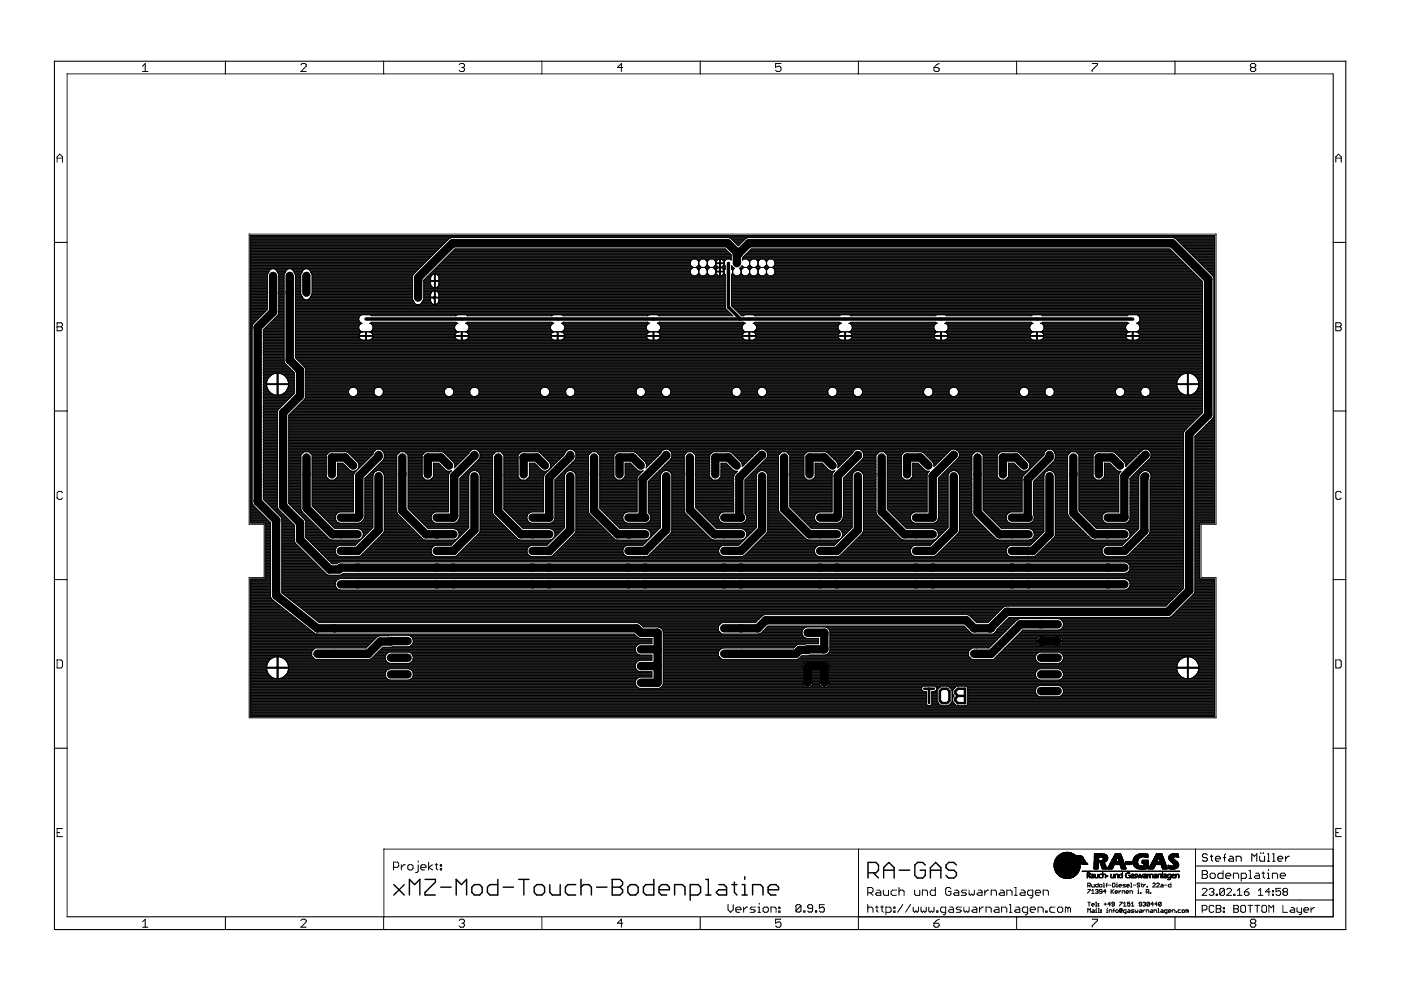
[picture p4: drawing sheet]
<svg xmlns="http://www.w3.org/2000/svg" width="420mm" height="297mm" viewBox="0 0 420 297" stroke-linecap="round" stroke-linejoin="round" font-family="sans-serif">
<path d="M277.2 206.4h2.9M278.6 206.4v4.4M281.9 207.2l.7-.8h1.4l.7 .8v2.8l-.7 .8h-1.4l-.7-.8zM286.5 207.2l.8-.8h2.1v4.4h-2.1l-.8-.8v-.7l.8-.7-.8-.7zM287.3 208.6h2.1" fill="none" stroke="#000" stroke-width=".76"/>
<g fill="none" stroke="#000" stroke-width="2.5">
<path d="M221.4 76.1l-.4 .4v2.4M221.4 76.1l3.2-3.2h127l10.8 10.8v40.7l-5.8 5.7v46.9l-6.3 6.4h-48.4l-4.9 4.9M221.4 76.1l-3.2-3.2h-82.5l-10.3 10.3v6M81.9 82.7v10.8l-4.6 4.6v52.3l5.5 5.5v22.6l12.4 9.8h95.7l1.3 1.4h5v14.9h-5M86.9 82.7v25.2l3.1 3.1v7.6l-5.1 5.1v28l5.1 5v5.1l8.9 8.9h2.8l.5-.6h235M91.9 82.7v5M91.9 137.1v15.2l7.8 7.8h7.5M105.9 139.6l-2.4-2.5h-4v5.1M113.5 136.4v.4l-5.8 5.8v12l-.5 .6h-5M120.7 137.1v16l7 7h8.3M134.7 139.6l-2.5-2.5h-3.9v5.1M142.3 136.4v.2l-6.1 6v12l-.5 .6"/>
<path d="M149.4 137.1v16.2l6.8 6.8h8.5M163.4 139.6l-2.4-2.5h-4v5.1M171 136.4v.4l-6.3 6.4v12h-5M178.2 137.1v16l7 7h8.3M192.2 139.6l-2.5-2.5h-3.9v5.1M199.8 136.4v.2l-7.1 7.1v10.7l.8 .8h-5M206.9 137.1v15.7l7.3 7.3h8M220.9 139.6l-2.4-2.5h-4v5.1M228.5 136.4l-6.8 6.8v11.4l.5 .6h-5M228.5 136.4h.1M235.2 137.1v15.5l7.5 7.5h8.3M249.7 139.6l-2.5-2.5h-4.4v5.1"/>
<path d="M257.3 136.4v.2l-6.1 6v12l-.5 .6M264.4 137.1v16.2l6.8 6.8h8.5M278.4 139.6l-2.4-2.5h-4v5.1M286 136.4l-6.3 6.2v12.6h-5M286 136.4h.1M293.2 137.1v16.5l6.5 6.5h8.8M307.1 139.6l-2.4-2.5h-3.9v5.1M314.8 136.4v.7l-6.6 6.6v11.2l.3 .3h-5M321.9 137.1v16.7l6.3 6.3h9M335.9 139.6l-2.4-2.5h-4v5.1M343.5 136.4l-6.3 6.2v12.6h-5M343.5 136.4h.1"/>
<path d="M113.5 142.7v16.1l-6.3 6.3h-5M131 155.2h5M142.3 142.7v16.1l-6.3 6.3h-5M171 142.7v16.1l-6.3 6.3h-5M199.8 142.7v16.1l-6.3 6.3h-5M228.5 142.7v16.1l-6.3 6.3h-5M246 155.2h5M257.3 142.7v16.1l-6.3 6.3h-5M286 142.7v16.1l-6.3 6.3h-5M314.8 142.7v17.4l-5.1 5h-6.2M343.5 142.7l-.3 .4v16.1l-6 5.9h-5M102.2 175.2h235"/>
<path d="M117.2 197.1h5M122.2 192.2l-8.1 .1-3.7 3.7h-15.2M192.2 199.6h5M192.2 194.6h5M217.2 188.3h10.1l2.4-2.4h60.1l2.4 2.4h5M242.2 189.7h5v4.9l-7.4 .2-1.1 1.2h-21.5M312.2 192.2h5M312.2 197.1h5M317.2 187.1h-11.1l-8.9 8.9h-5M117.2 202.1h5M242.2 204.6v-5h5v5M312.2 202.1h5"/>
<path d="M312.2 207.1h5"/>
</g>
<path d="M218.5 78.9v13.1l3.5 3.6M109.7 95.6h230M130.2 89.2h.2" fill="none" stroke="#000" stroke-width="1"/>
<g fill="none" stroke="#000" stroke-width=".3">
<path d="M42.8 19.8l.8-.8v2.4M67.6 18.3v3.8M90.2 19.4l.4-.4h.8l.4 .4v.4l-1.6 1.6h1.6M115.1 18.3v3.8M137.7 19.4l.4-.4h.8l.4 .4v.4l-.4 .4M162.5 18.3v3.8M210 18.3v3.8M234.2 19h-1.6v1.2l.8-.4h.4l.4 .4v.8l-.4 .4h-.8l-.4-.4M257.4 18.3v3.8M281.7 19l-.8 .4-.8 .8M304.9 18.3v3.8M327.5 19h1.6v.4l-1.6 1.6v.4"/>
<path d="M352.4 18.3v3.8M20.1 22.1h379.7v252.7h-379.7zM42.8 21.4h1.6M138.5 20.2h.4M138.9 20.2l.4 .4v.4l-.4 .4h-.8l-.4-.4M186.8 20.2h-1.7l1.3-1.2v2.4M280.1 20.2h1.2l.4 .4v.4l-.4 .4h-.8l-.4-.4zM375.4 20.2l-.4-.4v-.4l.4-.4h.8l.4 .4v.4l-.4 .4M375.4 20.2l-.4 .4v.4l.4 .4h.8l.4-.4v-.4l-.4-.4M375.4 20.2h.8M17.1 48.6v-1.6l.8-.8 .8 .8v1.6M17.1 47.4h1.6"/>
<path d="M400.6 47.4h1.6M400.6 48.6v-1.6l.8-.8 .8 .8v1.6M16.3 72.7h3.8M74.7 70.2h290v86.9h-4.5v16h4.5v42h-290v-42h4.5v-16h-4.5zM75.2 79.8h51.2M75.2 79.6h51.4M75.2 79.4h51.6M75.2 79.1h51.9M75.2 78.9h52.1M75.2 78.7h52.3M75.2 78.5h52.5M75.2 78.3h52.8"/>
<path d="M75.2 78h53M75.2 77.8h53.2M75.2 77.6h53.4M75.2 77.4h53.6M75.2 77.2h53.9M75.2 76.9h54.1M75.2 76.7h54.3M75.2 76.5h54.5M75.2 76.3h54.7M75.2 76h55M75.2 75.8h55.2M75.2 75.6h55.4"/>
<path d="M75.2 75.4h55.6M75.2 75.1h55.9M75.2 74.9h56.1M75.2 74.7h56.3M75.2 74.5h56.5M75.2 74.3h56.8M75.2 74h57M75.2 73.8h57.2M75.2 73.6h57.4M75.2 73.4h57.6M75.2 73.2h57.9M75.2 72.9h58.1"/>
<path d="M75.2 72.7h58.3M75.2 72.5h58.5M75.2 72.3h58.7M75.2 72h59M75.2 71.8h59.2M75.2 71.6h59.4M75.2 71.4h59.8M75.2 71.1h289.1M75.2 70.9h289.1M75.2 70.7h289.1M131.2 79.8h76.3M131.4 79.6h75.8"/>
<path d="M131.7 79.4h75.4M131.9 79.1h75.2M132.1 78.9h75M132.3 78.7h74.8M132.5 78.5h74.6M132.8 78.3h74.4M133 78h74.4M133.2 77.8h74.4M133.4 77.6h85.9M133.6 77.4h85.7M133.9 77.2h85.4M134.1 76.9h85.2"/>
<path d="M134.3 76.7h85M134.5 76.5h84.8M134.8 76.3h84.4M135 76h83.9M135.2 75.8h83.5M135.4 75.6h83.1M135.7 75.4h82.6M135.9 75.1h82.2M136.1 74.9h81.7M136.3 74.7h81.3M207.1 79.4v-1l.7-.8h1l.7 .8v1M207.1 79.4l.7 .7"/>
<path d="M209 77.8h1.1M209.1 79.8h.9M209.2 78h.7M209.4 79.6h.4M209.4 78.3h.3M209.5 79.4l-.7 .7M209.5 79.4h.1M209.5 79.1h.1M209.5 78.9h.1M209.5 78.7h.1M209.5 78.5h.1M209.6 79.4l.7 .7"/>
<path d="M211.5 77.8h1.2M211.7 79.8h.8M211.7 78h.8M211.9 79.6h.4M212 78.3h.2M212.1 78.4l-.8-.8h-1l-.7 .8v1M212.1 78.4v1M212.1 79.4l-.8 .7M212.1 79.4h.1M212.1 79.1h.1M212.1 78.9h.1M212.1 78.7h.1"/>
<path d="M212.1 78.5h.1M212.1 78.4l.8-.8h1l.7 .8v1M212.1 79.4l.8 .7M214.1 77.8h1.2M214.2 79.8h.9M214.3 78h.8M214.4 79.6h.5M214.5 78.3h.4M214.6 79.4l-.7 .7M214.6 79.4h.1M214.6 79.1h.1M214.6 78.9h1.2"/>
<path d="M214.6 78.7h.1M214.6 78.5h.1M214.7 79.4l.7 .7h.4v-2.4h-.4l-.7 .7v.4h2.4v-.4l-.7-.7h-.4v2.4h.4l.7-.7M214.7 79.4v-.4h2.4v.4M215.8 79.8h.2M215.8 79.6h.2M215.8 79.4h.2M215.8 79.1h.2M215.8 78.7h.2M215.8 78.5h.2M215.8 78.3h.2M215.8 78h.2"/>
<path d="M215.8 77.8h.2M216 78.9h1.2M216.5 77.8h1.3M216.7 79.8h.8M216.7 78h.9M216.9 79.6h.5M217 78.3h.3M217.1 79.4h.1M217.1 79.1h.1M217.1 78.7h.1M217.1 78.5h.1M217.2 79.4v-1l.7-.8h1.1l.3 .4v-1.6l-1.8-1.8h-81.1l-9.3 9.3v5.6l-1 1.6"/>
<path d="M217.2 79.4l.3 .3v.9l-.3 .3M218.9 71.4h5M219.1 77.8h.2M219.3 71.6h4.2M219.4 79.8h.1M219.5 71.8h3.8M219.5 79.9v-.2l-.1 .9 .3 .3M219.5 79.9l.7 .5-.4 .5M219.8 72h3.3M220 72.3h2.8M220.2 72.5h2.4M220.4 72.7h2"/>
<path d="M220.6 72.9h1.6M220.9 73.2h1.1M221.1 73.4h.6M221.3 73.6h.2M222.4 79.9l-.7 .5M222.4 79.9l.1-.2 .5 .4M222.4 79.8h.3M222.7 77.8h.1M222.7 77.6h131.1M222.7 77.4h130.9M222.8 77.2h130.6M222.8 77.1h.1"/>
<path d="M223 76.9h130.2M223.2 76.7h129.7M223.4 76.5h129.3M223.6 76.3h128.9M223.9 76h128.4M224.1 75.8h127.9M224.2 77.8h1.2M224.3 75.6h127.5M224.4 79.8h.8M224.4 78h.8M224.5 75.4h127.1M224.6 79.6h.4"/>
<path d="M224.7 78.3h.2M224.8 79.4v-1l-.8-.8h-1l-.3 .4v-.8l2.6-2.6h125.6l9.8 9.8v39.3l-5 4.9M224.8 79.4l-.8 .7M224.8 79.4h.1M224.8 79.1h.1M224.8 78.9h.1M224.8 78.7h.1M224.8 78.5h.1M224.8 75.1h126.6M224.8 79.4v-1l.8-.8h1l.7 .8v1M224.8 79.4l.8 .7M225 74.9h126.2"/>
<path d="M225.2 74.7h125.7M226.8 77.8h1.1M226.9 79.8h.9M227 78h.7M227.1 79.6h.4M227.2 78.3h.3M227.3 79.4l-.7 .7M227.3 79.4h.1M227.3 79.1h.1M227.3 78.9h.1M227.3 78.7h.1M227.3 78.5h.1"/>
<path d="M227.4 79.4v-1l.7-.8h1l.7 .8v1M227.4 79.4l.7 .7M229.3 77.8h1.2M229.4 79.8h.9M229.5 78h.8M229.7 79.6h.4M229.7 78.3h.3M229.8 79.4l-.7 .7M229.8 79.4h.1M229.8 79.1h.1M229.8 78.9h.1M229.8 78.7h.1"/>
<path d="M229.8 78.5h.1M229.9 79.4l.7 .7M229.9 79.4v-1l.7-.8h1.1l.7 .8v1M231.8 77.8h122.3M232 79.8h124M232.1 78h122.2M232.2 79.6h123.6M232.3 78.3h122.2M232.4 79.4l-.7 .7M232.4 79.4h123.2M232.4 79.1h123M232.4 78.9h122.8"/>
<path d="M232.4 78.7h122.5M232.4 78.5h122.3M352.3 71.4h12M352.6 71.6h11.7M352.9 71.8h11.4M353.1 72h11.2M353.3 72.3h11M353.5 72.5h10.8M353.8 72.7h10.5M354 72.9h10.3M354.2 73.2h10.1M354.4 73.4h9.9"/>
<path d="M354.6 73.6h9.7M354.9 73.8h9.4M355.1 74h9.2M355.3 74.3h9M355.5 74.5h8.8M355.7 74.7h8.6M356 74.9h8.3M356.2 75.1h8.1M356.4 75.4h7.9M356.6 75.6h7.7M356.9 75.8h7.4M357.1 76h7.2"/>
<path d="M357.3 76.3h7M357.5 76.5h6.8M357.8 76.7h6.5M358 76.9h6.3M358.2 77.2h6.1M358.4 77.4h5.9M358.6 77.6h5.7M358.9 77.8h5.4M359.1 78h5.2M359.3 78.3h5M359.5 78.5h4.8M359.7 78.7h4.6"/>
<path d="M360 78.9h4.3M360.2 79.1h4.1M360.4 79.4h3.9M360.6 79.6h3.7M360.9 79.8h3.4M399.8 72.7h3.8M17.1 96.7h1.2l.4 .4v.4l-.4 .4 .4 .4v.4l-.4 .4h-1.2zM17.1 97.9h1.2M75.2 89.8h5M75.2 82.7h5M75.2 81.6h5.4M75.2 84h5"/>
<path d="M75.2 94.7h3.1M75.2 99.8h.4M75.2 99.6h.4M75.2 99.4h.4M75.2 99.1h.4M75.2 98.9h.4M75.2 98.7h.4M75.2 98.5h.4M75.2 98.3h.4M75.2 98h.4M75.2 97.8h.4M75.2 97.6h.4"/>
<path d="M75.2 97.4h.6M75.2 97.2h.6M75.2 96.9h.9M75.2 96.7h1.1M75.2 96.5h1.3M75.2 96.3h1.5M75.2 96h1.8M75.2 95.8h2M75.2 95.6h2.2M75.2 95.4h2.4M75.2 95.1h2.7M75.2 94.9h2.9"/>
<path d="M75.2 94.5h3.3M75.2 94.3h3.5M75.2 94h3.8M75.2 93.8h4M75.2 93.6h4.2M75.2 93.4h4.4M75.2 93.2h4.6M75.2 92.9h4.9M75.2 92.7h5M75.2 92.5h5M75.2 92.3h5M75.2 92h5"/>
<path d="M75.2 91.8h5M75.2 91.6h5M75.2 91.4h5M75.2 91.1h5M75.2 90.9h5M75.2 90.7h5M75.2 90.5h5M75.2 90.3h5M75.2 90h5M75.2 89.6h5M75.2 89.4h5M75.2 89.2h5"/>
<path d="M75.2 88.9h5M75.2 88.7h5M75.2 88.5h5M75.2 88.3h5M75.2 88h5M75.2 87.8h5M75.2 87.6h5M75.2 87.4h5M75.2 87.1h5M75.2 86.9h5M75.2 86.7h5M75.2 86.5h5"/>
<path d="M75.2 86.3h5M75.2 86h5M75.2 85.8h5M75.2 85.6h5M75.2 85.4h5M75.2 85.2h5M75.2 84.9h5M75.2 84.7h5M75.2 84.5h5M75.2 84.3h5M75.2 83.8h5M75.2 83.6h5"/>
<path d="M75.2 83.4h5M75.2 83.1h5M75.2 82.9h5M75.2 82.5h5M75.2 82.3h5M75.2 82h5.1M75.2 81.8h5.2M75.2 81.4h5.5M75.2 81.2h5.6M75.2 80.9h5.8M75.2 80.7h6.1M75.2 80.5h50.5"/>
<path d="M75.2 80.3h50.7M75.2 80h51M75.8 97.2l-.2 .6v52.9M79 99.8h6.2M79 99.6h6.2M79 99.4h6.2M79 99.1h6.2M79 98.9h6.2M79.1 98.7h6.1M79.3 98.5h5.9M79.5 98.3h5.7M79.8 98h5.4"/>
<path d="M80 97.8h5.2M80.2 97.6h5M80.4 97.4h4.8M80.6 81.6l-.4 .8v10.4l-4.4 4.4M80.7 97.2h4.5M80.8 81.1a1.3 1.3 0 0 1 2.2 0M80.8 81.1l-.2 .5M80.9 96.9h4.3M81.1 96.7h4.1M81.3 96.5h3.9M81.6 96.3h3.6M81.8 96h3.4"/>
<path d="M82 95.8h3.2M82.2 95.6h3M82.4 95.4h2.8M82.5 80.7h3.8M82.7 95.1h2.5M82.8 80.9h3.2M82.9 94.9h2.3M83 81.1l.6 1.3v11.5l-.3 .6M83 81.2h2.8M83.1 81.4h2.6M83.1 94.7h2.1M83.2 81.6h2.4"/>
<path d="M83.3 94.5l-4.3 4.3v50.9l5.3 5.3 .2 .6M83.3 94.5h1.9M83.4 81.8h2M83.4 94.3h1.8M83.5 82h1.8M83.5 94h1.7M83.5 82.3h1.7M83.6 89.8h1.6M83.6 82.7h1.6M83.6 84h1.6M83.6 93.8h1.6M83.6 93.6h1.6"/>
<path d="M83.6 93.4h1.6M83.6 93.2h1.6M83.6 92.9h1.6M83.6 92.7h1.6M83.6 92.5h1.6M83.6 92.3h1.6M83.6 92h1.6M83.6 91.8h1.6M83.6 91.6h1.6M83.6 91.4h1.6M83.6 91.1h1.6M83.6 90.9h1.6"/>
<path d="M83.6 90.7h1.6M83.6 90.5h1.6M83.6 90.3h1.6M83.6 90h1.6M83.6 89.6h1.6M83.6 89.4h1.6M83.6 89.2h1.6M83.6 88.9h1.6M83.6 88.7h1.6M83.6 88.5h1.6M83.6 88.3h1.6M83.6 88h1.6"/>
<path d="M83.6 87.8h1.6M83.6 87.6h1.6M83.6 87.4h1.6M83.6 87.1h1.6M83.6 86.9h1.6M83.6 86.7h1.6M83.6 86.5h1.6M83.6 86.3h1.6M83.6 86h1.6M83.6 85.8h1.6M83.6 85.6h1.6M83.6 85.4h1.6"/>
<path d="M83.6 85.2h1.6M83.6 84.9h1.6M83.6 84.7h1.6M83.6 84.5h1.6M83.6 84.3h1.6M83.6 83.8h1.6M83.6 83.6h1.6M83.6 83.4h1.6M83.6 83.1h1.6M83.6 82.9h1.6M83.6 82.5h1.6M85.6 81.6l-.4 .8v25.9"/>
<path d="M85.8 81.1a1.3 1.3 0 0 1 1.3-.5 1.3 1.3 0 0 1 1.1 1M85.8 81.1l-.2 .5M87.5 80.7h3.8M87.8 80.9h3.2M88 81.2h2.8M88.1 81.4h2.6M88.2 81.6l.4 .8v24.8l2.3 2.4M88.2 81.6h2.4M88.4 81.8h2M88.5 82h1.8M88.5 82.3h1.7M88.6 89.8h2.9"/>
<path d="M88.6 82.7h1.6M88.6 84h1.6M88.6 94.7h19.4M88.6 99.8h19.4M88.6 99.6h19.7M88.6 99.4h19.8M88.6 99.1h19.5M88.6 98.9h19.2M88.6 98.7h19.1M88.6 98.5h19M88.6 98.3h19M88.6 98h19"/>
<path d="M88.6 97.8h19M88.6 97.6h19.1M88.6 97.4h19.2M88.6 97.2h19.5M88.6 96.9h19.9M88.6 96.7h19.5M88.6 96.5h19.3M88.6 96.3h19.2M88.6 96h19.1M88.6 95.8h19M88.6 95.6h19M88.6 95.4h19"/>
<path d="M88.6 95.1h19.1M88.6 94.9h19.2M88.6 94.5h19.7M88.6 94.3h130.8M88.6 94h130.5M88.6 93.8h130.3M88.6 93.6h130.1M88.6 93.4h129.9M88.6 93.2h129.6M88.6 92.9h129.4M88.6 92.7h129.2M88.6 92.5h129"/>
<path d="M88.6 92.3h128.9M88.6 92h128.9M88.6 91.8h128.9M88.6 91.6h128.9M88.6 91.4h128.9M88.6 91.1h36.1M88.6 90.9h35.8M88.6 90.7h35.6M88.6 90.5h35.6M88.6 90.3h35.4M88.6 90h35.3M88.6 89.6h2.5"/>
<path d="M88.6 89.4h2.3M88.6 89.2h2.1M88.6 88.9h2.1M88.6 88.7h1.9M88.6 88.5h1.8M88.6 88.3h1.7M88.6 88h1.6M88.6 87.8h1.6M88.6 87.6h1.6M88.6 87.4h1.6M88.6 87.1h1.6M88.6 86.9h1.6"/>
<path d="M88.6 86.7h1.6M88.6 86.5h1.6M88.6 86.3h1.6M88.6 86h1.6M88.6 85.8h1.6M88.6 85.6h1.6M88.6 85.4h1.6M88.6 85.2h1.6M88.6 84.9h1.6M88.6 84.7h1.6M88.6 84.5h1.6M88.6 84.3h1.6"/>
<path d="M88.6 83.8h1.6M88.6 83.6h1.6M88.6 83.4h1.6M88.6 83.1h1.6M88.6 82.9h1.6M88.6 82.5h1.6M90.2 88.1l.2 .6a1.46 1.46 0 0 0 1.5 1.2 1.46 1.46 0 0 0 1.4-1.2l.3-.6M90.8 81.1a1.29 1.29 0 0 1 2.2 0M90.8 81.1l-.6 1.3v5.7M92.2 89.8h31.6M92.5 80.7h33M92.7 89.6h31"/>
<path d="M92.8 80.9h32.5M92.9 89.4h30.8M93 81.1l.2 .5M93 81.2h32.1M93 89.2h30.7M93.1 81.4h31.7M93.1 88.9h30.6M93.2 81.6l.4 .8v5.7M93.2 81.6h31.4M93.3 88.7h30.4M93.4 81.8h31M93.4 88.5h30.3"/>
<path d="M93.5 82h30.7M93.5 88.3h30.2M93.5 82.3h30.5M93.6 82.7h30.2M93.6 84h30.1M93.6 88h30.1M93.6 87.8h30.1M93.6 87.6h30.1M93.6 87.4h30.1M93.6 87.1h30.1M93.6 86.9h30.1M93.6 86.7h30.1"/>
<path d="M93.6 86.5h30.1M93.6 86.3h30.1M93.6 86h30.1M93.6 85.8h30.1M93.6 85.6h30.1M93.6 85.4h30.1M93.6 85.2h30.1M93.6 84.9h30.1M93.6 84.7h30.1M93.6 84.5h30.1M93.6 84.3h30.1M93.6 83.8h30.1"/>
<path d="M93.6 83.6h30.1M93.6 83.4h30.1M93.6 83.1h30.1M93.6 82.9h30.1M93.6 82.5h30.2M107.6 95.4a1.3 1.3 0 0 0 1 1.5 1.29 1.29 0 0 0-1 1.3 1.29 1.29 0 0 0 1 1.2h2.2a1.3 1.3 0 0 0 1.1-1.2 1.3 1.3 0 0 0-1-1.3l.4-.2M107.8 94.9l-.2 .5M109.6 99.8h.3M109.6 99.6h.3M111 96.9h26.2M111 99.4h26.2M111.1 99.6h26"/>
<path d="M111.2 94.5h25.8M111.3 96.7h25.6M111.4 99.8l-.7-.3h-.8v2.4a1.59 1.59 0 0 0 1.8-.6M111.4 99.8l.3 .4M111.4 97.2h25.4M111.4 99.1h25.4M111.4 99.8h25.4M111.6 97.4h25M111.7 98.9h24.9M111.7 97.6h24.8M111.8 98.7h24.7M111.8 98.5h24.6"/>
<path d="M111.8 97.8h24.6M111.9 98.3h24.4M111.9 98h24.4M123.7 82.9v6.6l1 1.6M123.9 82.3l10.8-10.8 .7-.3h83.2l.6 .3 2.2 2.2 2.2-2.2 .6-.3h127.7l.6 .3 11.3 11.3 .3 .6M123.9 82.3l-.2 .6M124.7 91.1l.4 .3 1-.3M126.1 91.1h3.7M126.3 90.9h3.2M126.5 90.7h2.8M126.6 90.5h2.6M126.7 90.3h2.5"/>
<path d="M126.9 90h2.2M127 89.8h2.1M127.1 89.6h2M127.1 84h90.4M127.1 89.4h2M127.1 89.2h3.2M127.1 88.9h2M127.1 88.7h2M127.1 88.5h2M127.1 88.3h2M127.1 88h2.1M127.1 87.8h2.2"/>
<path d="M127.1 87.6h2.3M127.1 87.4h2.5M127.1 87.1h3M127.1 86.9h90.4M127.1 86.7h90.4M127.1 86.5h90.4M127.1 86.3h3M127.1 86h2.5M127.1 85.8h2.3M127.1 85.6h2.2M127.1 85.4h2.1M127.1 85.2h2"/>
<path d="M127.1 84.9h2M127.1 84.7h2M127.1 84.5h2M127.1 84.3h3.2M127.2 83.8h1.9M127.4 83.6h1.7M127.7 83.4h1.4M127.9 83.1h1.3M128.1 82.9h1.1M128.3 82.7h1M128.5 82.5h1M128.8 82.3h1"/>
<path d="M129 82h78.1M129.1 88.2v.9h2.5v-.9M129.1 85.2v-.9h2.5v.9M129.1 85.2l.3 .7M129.2 88.1l-.1 .1M129.2 81.8h77.9M129.2 90.5l-.1-1.2h2.5l-.2 1.4M129.2 90.5l.1 .2M129.3 82.7l1-.6v4.2l-.9-.4M129.3 82.7l-.2 1.4M129.4 87.5l-.2 .6M129.4 81.6h77.7"/>
<path d="M129.6 81.4h77.5M129.9 81.2h77.2M130.1 87.1l-.7 .4M130.1 80.9h77M130.3 87.1v4.2l-1-.6M130.3 87.1h-.2M130.3 89.8h.2M130.3 82.7h.2M130.3 91.1h.2M130.3 90.9h.2M130.3 90.7h.2M130.3 90.5h.2"/>
<path d="M130.3 90.3h.2M130.3 90h.2M130.3 89.6h.2M130.3 89.4h.2M130.3 88.9h.2M130.3 88.7h.2M130.3 88.5h.2M130.3 88.3h.2M130.3 88h.2M130.3 87.8h.2M130.3 87.6h.2M130.3 87.4h.2"/>
<path d="M130.3 87.1h.2M130.3 86.3h.2M130.3 86h.2M130.3 85.8h.2M130.3 85.6h.2M130.3 85.4h.2M130.3 85.2h.2M130.3 84.9h.2M130.3 84.7h.2M130.3 84.5h.2M130.3 83.8h.2M130.3 83.6h.2"/>
<path d="M130.3 83.4h.2M130.3 83.1h.2M130.3 82.9h.2M130.3 82.5h.2M130.3 82.3h.2M130.3 80.7h77M130.5 87.1h.2M130.5 87.1v4.2l.9-.6M130.5 89.2h87M130.5 84.3h87M130.5 80.5h77M130.7 87.1l.5 .3 .4 .7"/>
<path d="M130.7 87.1h86.8M130.7 86.3h86.8M130.8 80.3h76.9M131 91.1h86.5M131 82.3h76.3M131 80h76.7M131.1 87.4h86.4M131.1 86h86.4M131.3 90.9h86.2M131.3 82.5h76.3M131.4 87.6h86.1M131.4 85.8h86.1"/>
<path d="M131.4 82.7l-.9-.6v4.2a1.24 1.24 0 0 0 1.1-1.1M131.4 82.7l.2 1.4M131.4 82.7h86.1M131.4 90.7h86.1M131.5 87.8h86M131.5 85.6h86M131.6 90.5h85.9M131.6 82.9h85.9M131.6 88h85.9M131.6 85.4h85.9M131.6 88.1v.1M131.6 90.3h85.9"/>
<path d="M131.6 83.1h85.9M131.6 89.8h85.9M131.6 90h85.9M131.6 89.6h85.9M131.6 89.4h85.9M131.6 88.9h85.9M131.6 88.7h85.9M131.6 88.5h85.9M131.6 88.3h85.9M131.6 85.2h85.9M131.6 84.9h85.9M131.6 84.7h85.9"/>
<path d="M131.6 84.5h85.9M131.6 83.8h85.9M131.6 83.6h85.9M131.6 83.4h85.9M136.9 96.7l.4 .2a1.29 1.29 0 0 0-1 1.3 1.29 1.29 0 0 0 1.1 1.2h2.2a1.3 1.3 0 0 0 1.1-1.2 1.3 1.3 0 0 0-1.1-1.3l.5-.2M138.3 99.8h.3M138.3 99.6h.3M139.7 96.9h26.3M139.8 99.4h26.1M139.9 99.6h25.9M140 94.5h25.8M140.1 96.7h25.6"/>
<path d="M140.1 96.7h25.5M140.1 97.2h25.5M140.2 99.1h25.3M140.2 99.8h25.3M140.4 97.4h25M140.4 98.9h24.9M140.5 97.6h24.7M140.5 98.7h24.7M140.6 98.5h24.5M140.6 97.8h24.5M140.6 98.3h24.5M140.6 98h24.5"/>
<path d="M165.7 96.7l.4 .2a1.29 1.29 0 0 0-1 1.3 1.29 1.29 0 0 0 1 1.2h2.2a1.3 1.3 0 0 0 1.1-1.2 1.3 1.3 0 0 0-1-1.3l.6-.3 25.4 .1M167.1 99.8h.3M167.1 99.6h.3M168.5 96.9h26.2M168.5 99.4h26.2M168.6 99.6h26M168.7 94.5h25.8M168.8 96.7h25.6M168.9 99.8l-.7-.3h-.8v2.4h1.2l.5-.6M168.9 99.8l.3 .4M168.9 97.2h25.4M168.9 99.1h25.4"/>
<path d="M169 99.8h25.3M169.1 97.4h25M169.1 98.9h25M169.2 98.7h24.8M169.2 97.6h24.8M169.3 98.5h24.6M169.3 97.8h24.6M169.4 98.3h24.4M169.4 98h24.4M194.4 96.7l.4 .2a1.29 1.29 0 0 0-1 1.3 1.29 1.29 0 0 0 1.1 1.2h2.2a1.3 1.3 0 0 0 1-1.2 1.3 1.3 0 0 0-1-1.3l.4-.2M195.9 99.8h.2M195.9 99.6h.2"/>
<path d="M197.2 96.9h26.3M197.3 99.4h26.1M197.4 99.6h25.9M197.4 94.5h22.2M197.5 96.7h25.6M197.6 96.7h25.5M197.6 97.2h25.5M197.7 99.1h25.3M197.7 99.8h25.3M197.9 97.4h24.9M197.9 98.9h24.9M198 98.7h24.7"/>
<path d="M198 97.6h24.7M198.1 97.8h24.5M198.1 98.5h24.5M198.1 98.3h24.5M198.1 98h24.5M207.1 80.9v1.1l.7 .7M207.8 80.1h1M207.8 80.2l-.7 .7M208.8 80.2l.7 .7M208.9 80.3h1.3M208.9 80h1.3M209 82.5h1.1"/>
<path d="M209.1 80.5h.9M209.2 82.3h.7M209.3 80.7h.5M209.4 82h.3M209.5 81.6h.1M209.5 80.9v1.1l-.7 .7M209.5 81.8h.1M209.5 81.4h.1M209.5 81.2h.1M209.5 80.9h.1M209.6 80.9v1.1l.7 .7M210.3 80.1h1"/>
<path d="M210.3 80.2l-.7 .7M211.3 80.2l.8 .7M211.4 80.3h1.4M211.5 80h1.2M211.5 82.5h1.2M211.6 80.5h1M211.8 82.3h.6M211.9 80.7h.4M212 82h.2M212.1 81.6h.1M212.1 80.9v1.1M212.1 82l-.8 .7"/>
<path d="M212.1 81.8h.1M212.1 81.4h.1M212.1 81.2h.1M212.1 80.9h.1M212.1 82l.8 .7M212.9 80.1h1M212.9 80.2l-.8 .7M213.9 80.2l.7 .7M214 80.3h1.4M214 80h1.4M214.1 82.5h1.2M214.2 80.5h1"/>
<path d="M214.3 82.3h.8M214.4 80.7h.5M214.5 82h.3M214.6 81.6h2.6M214.6 80.9v1.1l-.7 .7M214.6 81.8h.1M214.6 81.4h1.2M214.6 81.2h.1M214.6 80.9h.1M214.7 81.6v.3l.7 .7h.4v-2.4h-.4l-.7 .7v.4h2.4v-.4l-.7-.7h-.4v2.4h.4l.7-.7v-.3M215.8 82.5h.2M215.8 82.3h.2"/>
<path d="M215.8 82h.2M215.8 81.8h.2M215.8 81.2h.2M215.8 80.9h.2M215.8 80.7h.2M215.8 80.5h.2M215.8 80.3h.2M215.8 80h.2M216 81.4h1.2M216.4 80.3h1.1M216.5 80h1M216.6 82.5h.9"/>
<path d="M216.6 80.5h.9M216.8 82.3h.7M216.9 80.7h.5M217 82h.3M217.1 80.9h.1M217.1 81.8h.1M217.1 81.2h.1M217.2 80.9v1.1l.3 .3M217.5 82.3v9.9l2.3 2.5h-22.1l-.6-.4h-2.2l-.7 .4h-25.2l-.7-.4h-2.2l-.6 .4h-25.3l-.6-.4h-2.2l-.7 .4h-25.2l-.7-.4h-2.2l-.8 .6M219.4 89.8h141.3M219.4 82.7h139.5M219.4 84h140.9"/>
<path d="M219.4 91.7l3 3h.6l.6-.4h2.2l.7 .4h25.2l.6-.4h2.3l.6 .4h25.3l.6-.4h2.2l.7 .4h25.2l.7-.4h2.2l.6 .4h25.3l.6-.4h2.2l.9 .6M219.4 82.3v9.4M219.4 91.6h141.3M219.4 91.4h141.3M219.4 91.1h141.3M219.4 90.9h141.3M219.4 90.7h141.3M219.4 90.5h141.3M219.4 90.3h141.3M219.4 90h141.3M219.4 89.6h141.3M219.4 89.4h141.3"/>
<path d="M219.4 89.2h141.3M219.4 88.9h141.3M219.4 88.7h141.3M219.4 88.5h141.3M219.4 88.3h141.3M219.4 88h141.3M219.4 87.8h141.3M219.4 87.6h141.3M219.4 87.4h141.3M219.4 87.1h141.3M219.4 86.9h141.3M219.4 86.7h141.3"/>
<path d="M219.4 86.5h141.3M219.4 86.3h141.3M219.4 86h141.3M219.4 85.8h141.3M219.4 85.6h141.3M219.4 85.4h141.3M219.4 85.2h141.3M219.4 84.9h141.3M219.4 84.7h141.3M219.4 84.5h141.3M219.4 84.3h141.1M219.4 83.8h140.6"/>
<path d="M219.4 83.6h140.4M219.4 83.4h140.2M219.4 83.1h140M219.4 82.9h139.8M219.4 82.5h.9M219.4 82.3h.6M219.4 80.5h.8M219.4 80.3h.5M219.4 80h.3M219.5 80.7h.5M219.6 91.8h141.1M219.6 82h.2"/>
<path d="M219.7 81.6h.1M219.7 80.9v1.1l-.3 .3M219.7 81.8h.1M219.7 81.4h.1M219.7 81.2h.1M219.7 80.9h.1M219.8 80.9v1.1l.7 .7M219.8 92h140.9M220 92.3h140.7M220.2 92.5h140.5M220.5 92.7h140.2M220.7 92.9h140"/>
<path d="M220.9 93.2h139.8M221.1 93.4h139.6M221.3 93.6h139.4M221.6 93.8h139.1M221.7 82.5h1.1M221.7 80.4l.5 .5M221.8 94h138.9M221.8 80.5h.9M221.9 82.3h.7M222 94.3h138.7M222 80.7h.5M222 80.3h.9"/>
<path d="M222.1 82h.3M222.2 81.6h.1M222.2 80.9v1.1l-.7 .7M222.2 94.5h1.1M222.2 81.8h.1M222.2 81.4h.1M222.2 81.2h.1M222.2 80.9h.1M222.3 80h.6M222.3 80.9v1.1l.7 .7M223 80.1h1M223 80.2l-.7 .7"/>
<path d="M223.1 96.7l.5 .2a1.3 1.3 0 0 0-1 1.3 1.3 1.3 0 0 0 1 1.2h2.2a1.3 1.3 0 0 0 1.1-1.2 1.3 1.3 0 0 0-1-1.3l.4-.2M224 80.2l.8 .7M224.1 80.3h1.4M224.2 80h1.2M224.2 82.5h1.2M224.3 80.5h1M224.5 82.3h.6M224.6 80.7h.4M224.6 99.8h.3M224.6 99.6h.3M224.7 82h.2M224.8 80.9v1.1l-.8 .7"/>
<path d="M224.8 81.6h.1M224.8 81.8h.1M224.8 81.4h.1M224.8 81.2h.1M224.8 80.9h.1M224.8 80.9v1.1l.8 .7M225.6 80.1h1M225.6 80.2l-.8 .7M226 96.9h26.2M226 99.4h26.2M226.1 99.6h26M226.2 94.5h25.8"/>
<path d="M226.3 96.7h25.6M226.4 97.2h25.4M226.4 99.1h25.4M226.4 99.8h25.4M226.6 80.2l.7 .7M226.6 97.4h25M226.6 98.9h25M226.7 80.3h1.3M226.7 80h1.3M226.7 98.7h24.7M226.7 97.6h24.8M226.8 82.5h1.1"/>
<path d="M226.8 97.8h24.6M226.8 98.5h24.6M226.9 98.3h24.4M226.9 98h24.4M226.9 80.5h.9M227 82.3h.7M227.1 80.7h.5M227.2 82h.3M227.3 80.9v1.1l-.7 .7M227.3 81.6h.1M227.3 81.8h.1M227.3 81.4h.1"/>
<path d="M227.3 81.2h.1M227.3 80.9h.1M227.4 80.9v1.1l.7 .7M228.1 80.2l-.7 .7M228.1 80.1h1M229.1 80.2l.7 .7M229.2 80.3h1.4M229.2 80h1.3M229.3 82.5h1.1M229.4 80.5h.9M229.6 82.3h.6M229.6 80.7h.5"/>
<path d="M229.8 82h.2M229.8 80.9v1.1l-.7 .7M229.8 81.6h.1M229.8 81.8h.1M229.8 81.4h.1M229.8 81.2h.1M229.8 80.9h.1M229.9 80.9v1.1l.7 .7M230.6 80.1h1.1M230.6 80.2l-.7 .7M231.7 80.2l.7 .7M231.7 80.3h124.8"/>
<path d="M231.8 80h124.5M231.9 82.5h126.8M232 80.5h124.7M232.1 82.3h126.4M232.2 80.7h124.7M232.3 82h126M232.4 80.9v1.1l-.7 .7M232.4 81.6h125.4M232.4 81.8h125.7M232.4 81.4h125.2M232.4 81.2h125M232.4 80.9h124.8"/>
<path d="M251.8 99.8l.7-.3h.8v2.4a1.59 1.59 0 0 1-1.8-.6M251.8 99.8l-.3 .4M251.9 96.7l.4 .2a1.3 1.3 0 0 0-1 1.3 1.3 1.3 0 0 0 1 1.2h2.3a1.3 1.3 0 0 0 1-1.2 1.3 1.3 0 0 0-1-1.3l.5-.2M253.3 99.8h.3M253.3 99.6h.3M254.7 96.9h26.3M254.8 99.4h26.1M254.8 99.5l.5 .4 .2 .7h-4.1l.1-.4M254.8 99.5h-1.2v2.4h1.2l.6-.6M254.9 99.6h25.9M254.9 94.5h25.9M255.1 96.7h25.5"/>
<path d="M255.1 97.2h25.4M255.2 99.1h25.3M255.2 99.8h25.3M255.4 97.4h24.9M255.4 98.9h24.9M255.5 98.7h24.7M255.5 97.6h24.7M255.6 97.8h24.5M255.6 98.5h24.5M255.6 98.3h24.5M255.6 98h24.5M280.6 96.7l.5 .2a1.3 1.3 0 0 0-1.1 1.3 1.3 1.3 0 0 0 1.1 1.2h2.2a1.3 1.3 0 0 0 1.1-1.2 1.3 1.3 0 0 0-1-1.3l.4-.2"/>
<path d="M280.9 99.5h1.2v2.4a1.54 1.54 0 0 1-1.8-.6M280.9 99.5l-.7 .7M282.1 99.8h.2M282.1 99.6h.2M283.4 96.9h26.3M283.5 99.4h26.2M283.6 99.6h26M283.7 94.5h25.8M283.8 96.7h25.6M283.9 97.2h25.4M283.9 99.1h25.4M283.9 99.8h25.3"/>
<path d="M284.1 97.4h25M284.1 98.9h25M284.2 98.7h24.7M284.2 97.6h24.7M284.3 97.8h24.6M284.3 98.5h24.5M284.4 98.3h24.4M284.4 98h24.4M309.4 96.7l.4 .2a1.29 1.29 0 0 0-1 1.3 1.29 1.29 0 0 0 1.1 1.2h2.2a1.3 1.3 0 0 0 1-1.2 1.3 1.3 0 0 0-1-1.3l.4-.2M310.8 99.8h.3M310.8 99.6h.3M312.2 96.9h26.3"/>
<path d="M312.3 99.4h26.1M312.4 99.6h25.9M312.4 94.5h25.8M312.5 96.7h25.6M312.6 99.8l-.7-.3h-.8v2.4h1.2l.6-.6M312.6 99.8l.3 .4M312.6 97.2h25.5M312.7 99.1h25.3M312.7 99.8h25.3M312.8 97.4h25M312.9 98.9h24.9M313 97.6h24.7"/>
<path d="M313 98.7h24.7M313.1 97.8h24.5M313.1 98.5h24.5M313.1 98.3h24.5M313.1 98h24.5M338.1 96.7l.5 .2a1.29 1.29 0 0 0-1.1 1.3 1.29 1.29 0 0 0 1.1 1.2h2.2a1.3 1.3 0 0 0 1.1-1.2 1.3 1.3 0 0 0-1.1-1.3l.5-.2M339.6 99.8h.2M339.6 99.6h.2M340.9 96.9h19.8M341 99.4h19.7M341.1 99.6h19.6M341.2 94.5h19.5"/>
<path d="M341.3 96.7h19.4M341.4 97.2h19.3M341.4 99.1h19.3M341.4 99.8h19.3M341.5 94.7h19.2M341.5 96.5h19.2M341.6 97.4h19.1M341.6 98.9h19.1M341.7 94.9l.1 .5M341.7 94.9h19M341.7 96.3h19M341.7 97.6h19"/>
<path d="M341.7 98.7h19M341.8 95.1h18.9M341.8 96h18.9M341.8 97.8h18.9M341.8 98.5h18.9M341.8 95.4v.5l-.5 .8M341.8 98.3h18.9M341.8 98h18.9M341.8 95.8h18.9M341.8 95.6h18.9M341.8 95.4h18.9M361.1 80h3.2"/>
<path d="M361.3 80.3h3M361.5 80.5h2.8M361.8 80.7h2.5M362 80.9h2.3M362.2 81.2h2.1M362.4 81.4h1.9M362.6 81.6h1.7M362.9 81.8h1.4M363.1 82h1.2M363.3 82.3h1M363.5 82.5h.8M363.7 82.7h.6"/>
<path d="M363.9 82.9h.4M364 83.1h.3M364 83.4h.3M364.1 89.8h.2M364.1 84h.2M364.1 94.7h.2M364.1 83.4v41.3M364.1 99.8h.2M364.1 99.6h.2M364.1 99.4h.2M364.1 99.1h.2M364.1 98.9h.2"/>
<path d="M364.1 98.7h.2M364.1 98.5h.2M364.1 98.3h.2M364.1 98h.2M364.1 97.8h.2M364.1 97.6h.2M364.1 97.4h.2M364.1 97.2h.2M364.1 96.9h.2M364.1 96.7h.2M364.1 96.5h.2M364.1 96.3h.2"/>
<path d="M364.1 96h.2M364.1 95.8h.2M364.1 95.6h.2M364.1 95.4h.2M364.1 95.1h.2M364.1 94.9h.2M364.1 94.5h.2M364.1 94.3h.2M364.1 94h.2M364.1 93.8h.2M364.1 93.6h.2M364.1 93.4h.2"/>
<path d="M364.1 93.2h.2M364.1 92.9h.2M364.1 92.7h.2M364.1 92.5h.2M364.1 92.3h.2M364.1 92h.2M364.1 91.8h.2M364.1 91.6h.2M364.1 91.4h.2M364.1 91.1h.2M364.1 90.9h.2M364.1 90.7h.2"/>
<path d="M364.1 90.5h.2M364.1 90.3h.2M364.1 90h.2M364.1 89.6h.2M364.1 89.4h.2M364.1 89.2h.2M364.1 88.9h.2M364.1 88.7h.2M364.1 88.5h.2M364.1 88.3h.2M364.1 88h.2M364.1 87.8h.2"/>
<path d="M364.1 87.6h.2M364.1 87.4h.2M364.1 87.1h.2M364.1 86.9h.2M364.1 86.7h.2M364.1 86.5h.2M364.1 86.3h.2M364.1 86h.2M364.1 85.8h.2M364.1 85.6h.2M364.1 85.4h.2M364.1 85.2h.2"/>
<path d="M364.1 84.9h.2M364.1 84.7h.2M364.1 84.5h.2M364.1 84.3h.2M364.1 83.8h.2M364.1 83.6h.2M400.6 96.7h1.2l.4 .4v.4l-.4 .4 .4 .4v.4l-.4 .4h-1.2zM400.6 97.9h1.2M75.2 118.5h.4M75.2 116h.4M75.2 119.8h.4M75.2 119.6h.4"/>
<path d="M75.2 119.4h.4M75.2 119.1h.4M75.2 118.9h.4M75.2 118.7h.4M75.2 118.3h.4M75.2 118h.4M75.2 117.8h.4M75.2 117.6h.4M75.2 117.4h.4M75.2 117.1h.4M75.2 116.9h.4M75.2 116.7h.4"/>
<path d="M75.2 116.5h.4M75.2 116.2h.4M75.2 115.8h.4M75.2 115.6h.4M75.2 115.4h.4M75.2 115.1h.4M75.2 114.9h.4M75.2 114.7h.4M75.2 114.5h.4M75.2 114.3h.4M75.2 114h.4M75.2 113.8h.4"/>
<path d="M75.2 113.6h.4M75.2 113.4h.4M75.2 113.1h.4M75.2 112.9h.4M75.2 112.7h.4M75.2 112.5h.4M75.2 112.2h.4M75.2 112h.4M75.2 111.8h.4M75.2 111.6h.4M75.2 111.4h.4M75.2 111.1h.4"/>
<path d="M75.2 110.9h.4M75.2 110.7h.4M75.2 110.5h.4M75.2 110.3h.4M75.2 110h.4M75.2 109.8h.4M75.2 109.6h.4M75.2 109.4h.4M75.2 109.2h.4M75.2 108.9h.4M75.2 108.7h.4M75.2 108.5h.4"/>
<path d="M75.2 108.3h.4M75.2 108h.4M75.2 107.8h.4M75.2 107.6h.4M75.2 107.4h.4M75.2 107.1h.4M75.2 106.9h.4M75.2 106.7h.4M75.2 106.5h.4M75.2 106.3h.4M75.2 106h.4M75.2 105.8h.4"/>
<path d="M75.2 105.6h.4M75.2 105.4h.4M75.2 105.2h.4M75.2 104.9h.4M75.2 104.7h.4M75.2 104.5h.4M75.2 104.3h.4M75.2 104h.4M75.2 103.8h.4M75.2 103.6h.4M75.2 103.4h.4M75.2 103.1h.4"/>
<path d="M75.2 102.9h.4M75.2 102.7h.4M75.2 102.5h.4M75.2 102.3h.4M75.2 102h.4M75.2 101.8h.4M75.2 101.6h.4M75.2 101.4h.4M75.2 101.2h.4M75.2 100.9h.4M75.2 100.7h.4M75.2 100.5h.4"/>
<path d="M75.2 100.3h.4M75.2 100h.4M79 118.5h8.7M79 116h1.1M79 119.8h7.4M79 119.6h7.6M79 119.4h7.8M79 119.1h8.1M79 118.9h8.3M79 118.7h8.5M79 118.3h3.1M79 118h2.6"/>
<path d="M79 117.8h2.3M79 117.6h2M79 117.4h1.8M79 117.1h1.6M79 116.9h1.5M79 116.7h1.3M79 116.5h1.2M79 116.2h1.1M79 115.8h1M79 115.6h1M79 115.4h.9M79 115.1h4.1"/>
<path d="M79 114.9h.9M79 114.7h1M79 114.5h1M79 114.3h1.1M79 114h1.1M79 113.8h1.2M79 113.6h1.3M79 113.4h1.5M79 113.1h1.6M79 112.9h1.8M79 112.7h2M79 112.5h2.3"/>
<path d="M79 112.2h2.7M79 112h3.1M79 111.8h9.3M79 111.6h9.1M79 111.4h8.9M79 111.1h8.7M79 110.9h8.5M79 110.7h8.2M79 110.5h8M79 110.3h7.8M79 110h7.6M79 109.8h7.4"/>
<path d="M79 109.6h7.1M79 109.4h6.9M79 109.2h6.7M79 108.9h6.5M79 108.7h6.4M79 108.5h6.3M79 108.3h6.2M79 108h6.2M79 107.8h6.2M79 107.6h6.2M79 107.4h6.2M79 107.1h6.2"/>
<path d="M79 106.9h6.2M79 106.7h6.2M79 106.5h6.2M79 106.3h6.2M79 106h6.2M79 105.8h6.2M79 105.6h6.2M79 105.4h6.2M79 105.2h6.2M79 104.9h6.2M79 104.7h6.2M79 104.5h6.2"/>
<path d="M79 104.3h6.2M79 104h6.2M79 103.8h6.2M79 103.6h6.2M79 103.4h6.2M79 103.1h6.2M79 102.9h6.2M79 102.7h6.2M79 102.5h6.2M79 102.3h6.2M79 102h6.2M79 101.8h6.2"/>
<path d="M79 101.6h6.2M79 101.4h6.2M79 101.2h6.2M79 100.9h6.2M79 100.7h6.2M79 100.5h6.2M79 100.3h6.2M79 100h6.2M79.9 115h6.7M79.9 115.3h6.7M79.9 115h.1M79.9 115.3h.1"/>
<path d="M79.9 115.3l.1 .3M80 114.7l-.1 .3M80 115.6l.6 1.5M80.1 114l-.1 .7M80.6 117.1l.7 .7M80.8 112.9l-.7 1.1M81 112.7l1.1-.7 1-.1v6.5M81 112.7l-.2 .2M81.3 117.8l.8 .5 1 .1M83.1 116h.3M83.1 118.3h.3M83.1 118h.3"/>
<path d="M83.1 117.8h.3M83.1 117.6h.3M83.1 117.4h.3M83.1 117.1h.3M83.1 116.9h.3M83.1 116.7h.3M83.1 116.5h.3M83.1 116.2h.3M83.1 115.8h.3M83.1 115.6h.3M83.1 115.4h.3M83.1 114.9h.3"/>
<path d="M83.1 114.7h.3M83.1 114.5h.3M83.1 114.3h.3M83.1 114h.3M83.1 113.8h.3M83.1 113.6h.3M83.1 113.4h.3M83.1 113.1h.3M83.1 112.9h.3M83.1 112.7h.3M83.1 112.5h.3M83.1 112.2h.3"/>
<path d="M83.1 112h.3M83.4 111.9h.1M83.4 111.9v6.5l.9-.1 .9-.5M83.4 115.1h4.9M83.4 111.9l.9 .1M84.3 112h4M84.3 112l1.1 .7M84.4 118.3h3.5M84.8 112.2h3.5M84.9 118h3.3M85.2 112.5h3.1M85.2 108.3l.2 .6"/>
<path d="M85.2 117.8h3.1M85.4 112.7l.3 .2M85.4 108.9l2.9 2.8v6.2l-4.8 4.8-.3 .7v28.6l.3 .6 4.8 4.8v4.7l.2 .7 9.4 9.3 .6 .3h3.5l.9-.5h234.6l.7-.3 .7-1.1M85.4 112.7h2.9M85.5 117.6h2.8M85.7 117.4l-.5 .4M85.7 112.9l.7 1.1M85.7 112.9h2.6M85.7 117.4h2.6M85.9 113.1h2.4M85.9 117.1h2.4M86 116.9h2.3"/>
<path d="M86 113.4h2.3M86.1 116.7h2.2M86.1 113.6h2.2M86.3 116.5h2M86.3 113.8h2M86.3 114h2M86.4 114l.1 .7M86.4 116.2h1.9M86.4 116h1.9M86.4 114.3h1.9M86.5 115.8h1.8M86.5 114.5h1.8"/>
<path d="M86.5 115.6l-.3 1-.5 .8M86.5 114.7l.1 .3M86.5 115.6h1.8M86.5 114.7h1.8M86.5 115.4h1.8M86.5 114.9h1.8M86.6 115h.1M86.6 115.3h.1M86.6 115.3l-.1 .3M88.6 107.1h272.1M88.6 106.9h272.1M88.6 106.7h272.1"/>
<path d="M88.6 106.5h272.1M88.6 106.3h272.1M88.6 106h272.1M88.6 105.8h272.1M88.6 105.6h272.1M88.6 105.4h272.1M88.6 105.2h272.1M88.6 104.9h272.1M88.6 104.7h272.1M88.6 104.5h272.1M88.6 104.3h272.1M88.6 104h272.1"/>
<path d="M88.6 103.8h272.1M88.6 103.6h272.1M88.6 103.4h272.1M88.6 103.1h272.1M88.6 102.9h272.1M88.6 102.7h272.1M88.6 102.5h272.1M88.6 102.3h272.1M88.6 102h272.1M88.6 101.8h19.8M88.6 101.6h19.4M88.6 101.4h19.2"/>
<path d="M88.6 101.2h19.1M88.6 100.9h19.1M88.6 100.7h21M88.6 100.5h19.1M88.6 100.3h19.1M88.6 100h19.2M88.7 107.4h272M89 107.6h271.7M89.2 107.8h271.5M89.4 108h271.3M89.6 108.3h271.1M89.9 108.5h270.8"/>
<path d="M90.1 108.7h270.6M90.3 108.9h270.4M90.5 109.2h270.2M90.7 109.4h270M90.9 109.6l.5 .4M91 109.6h269.7M91.2 109.8h269.5M91.2 119.8h269.5M91.4 110h269.3M91.4 110l.3 .7v8.3l-.3 .6M91.4 119.6l-4.8 4.8v26.5M91.4 119.6h269.3"/>
<path d="M91.5 110.3h269.2M91.5 119.4h269.2M91.6 110.5h269.1M91.6 119.1h269.1M91.7 118.5h13.3M91.7 116h261.3M91.7 118.9h269M91.7 118.7h13.6M91.7 118.3h13M91.7 118h12.9M91.7 117.8h12.8M91.7 117.6h12.8"/>
<path d="M91.7 117.4h12.8M91.7 117.1h12.8M91.7 116.9h12.9M91.7 116.7h13M91.7 116.5h13.2M91.7 116.2h13.5M91.7 115.8h261.3M91.7 115.6h261.2M91.7 115.4h261.2M91.7 115.1h264.4M91.7 114.9h261.2M91.7 114.7h261.2"/>
<path d="M91.7 114.5h261.3M91.7 114.3h261.3M91.7 114h261.4M91.7 113.8h261.5M91.7 113.6h261.6M91.7 113.4h261.7M91.7 113.1h261.9M91.7 112.9h262.1M91.7 112.7h262.3M91.7 112.5h262.6M91.7 112.2h262.9M91.7 112h263.4"/>
<path d="M91.7 111.8h269M91.7 111.6h269M91.7 111.4h269M91.7 111.1h269M91.7 110.9h269M91.7 110.7h269M104.7 116.6l-.2 .6 .2 1.1M104.7 118.3a1.43 1.43 0 0 0 2.4 0M105.6 116.1l-.9 .5M106.2 116.1l.9 .5M106.6 118.7h6.3M106.7 116.2h6.1"/>
<path d="M106.9 118.5h5.7M106.9 116.5h5.6M107.1 116.6l.2 .6-.2 1.1M107.1 118.3h5.3M107.1 116.7h5.2M107.2 118h5.1M107.2 116.9h5M107.3 117.8h4.9M107.3 117.1h4.8M107.3 117.6h4.8M107.3 117.4h4.8M107.7 100.2v.4h4.1l-.1-.4"/>
<path d="M107.7 101.2v-.4h4.1l-.1 .4M107.7 100.2l.7-.7h1.2v2.4h-1.2l-.6-.6M107.7 101.2l.1 .1M109.6 101.8h.3M109.6 101.6h.3M109.6 101.4h.3M109.6 101.2h.3M109.6 100.9h.3M109.6 100.5h.3M109.6 100.3h.3M109.6 100h.3M109.9 100.7h28.4"/>
<path d="M111.1 101.8h26M111.4 101.6h25.4M111.6 101.4h25M111.6 100h25M111.7 101.2v.1M111.7 101.2h24.8M111.7 100.3h24.8M111.8 100.9h24.6M111.8 100.5h24.6M112.4 118.3a1.43 1.43 0 0 0 2.3 0M113.3 116.1a1.42 1.42 0 0 0-.9 2.2M113.8 116.1l.9 .5"/>
<path d="M114.2 118.7h19.8M114.3 116.2h19.6M114.5 118.5h19.2M114.6 116.5h19.1M114.7 118.3h18.8M114.7 116.6l.3 .6-.3 1.1M114.7 116.7h18.8M114.8 118h18.6M114.9 116.9h18.5M114.9 117.8h18.4M114.9 117.1h18.4M115 117.6h18.3"/>
<path d="M115 117.4h18.3M133.5 118.3a1.43 1.43 0 0 0 2.4 0M133.5 116.6l-.2 .6 .2 1.1M134.4 116.1l-.9 .5M135 116.1l.9 .5M135.3 118.7h6.3M135.4 116.2h6.1M135.6 118.5h5.7M135.7 116.5h5.6M135.9 116.6l.2 .6-.2 1.1M135.9 118.3h5.2M135.9 116.7h5.2"/>
<path d="M136 118h5M136 116.9h5M136 117.8h4.9M136.1 117.1h4.8M136.1 117.6h4.8M136.1 117.4h4.8M136.5 100.2l-.1 .4h4.2l-.1-.4M136.5 101.2l-.1-.4h4.2l-.1 .4M136.5 100.2l.7-.7h1.1v2.4h-1.1l-.6-.6M136.5 101.2l.1 .1M138.3 101.8h.3M138.3 101.6h.3"/>
<path d="M138.3 101.4h.3M138.3 101.2h.3M138.3 100.9h.3M138.3 100.5h.3M138.3 100.3h.3M138.3 100h.3M138.6 100.7h28.5M139.9 101.8h25.9M140.2 101.6h25.3M140.4 101.4h24.9M140.4 100h24.9M140.5 100.2l-.2-.3a1.63 1.63 0 0 0-1.7-.4v2.4a1.55 1.55 0 0 0 1.9-.7"/>
<path d="M140.5 101.2h24.7M140.5 100.3h24.7M140.5 100.9h24.7M140.5 100.5h24.7M141.1 118.3a1.43 1.43 0 0 0 2.4 0M141.1 116.6l-.2 .6 .2 1.1M142 116.1l-.9 .5M142.6 116.1l.9 .5M143 118.7h19.8M143.1 116.2h19.5M143.3 118.5h19.2M143.3 116.5h19.1"/>
<path d="M143.5 116.6l.2 .6-.2 1.1M143.5 118.3h18.7M143.5 116.7h18.7M143.6 118h18.5M143.6 116.9h18.5M143.7 117.8h18.4M143.7 117.1h18.3M143.7 117.6h18.3M143.7 117.4h18.3M162.2 118.3a1.43 1.43 0 0 0 2.4 0M163.1 116.1a1.42 1.42 0 0 0-.9 2.2M163.7 116.1l.9 .5"/>
<path d="M164.1 118.7h6.3M164.2 116.2h6.1M164.4 118.5h5.7M164.4 116.5h5.6M164.6 116.6l.2 .6-.2 1.1M164.6 118.3h5.2M164.6 116.7h5.2M164.7 118h5.1M164.7 116.9h5M164.8 117.8h4.9M164.8 117.1h4.9M164.8 117.6h4.8"/>
<path d="M164.8 117.4h4.8M165.2 100.2l-.1 .4h4.2l-.1-.4M165.2 101.2l-.1-.4h4.2l-.1 .4M165.2 100.2l.7-.7h1.2v2.4h-1.2l-.6-.6M165.2 101.2l.1 .1M167.1 101.8h.3M167.1 101.6h.3M167.1 101.4h.3M167.1 101.2h.3M167.1 100.9h.3M167.1 100.5h.3M167.1 100.3h.3"/>
<path d="M167.1 100h.3M167.4 100.7h28.5M168.6 101.8h26M168.9 101.6h25.4M169.1 101.4h25M169.1 100h25M169.2 101.2l-.1 .1M169.2 101.2h24.8M169.2 100.3h24.8M169.3 100.9h24.6M169.3 100.5h24.6M169.8 118.3a1.43 1.43 0 0 0 2.4 0"/>
<path d="M169.8 116.6l-.2 .6 .2 1.1M170.8 116.1l-1 .5M171.3 116.1l.9 .5M171.7 118.7h19.8M171.8 116.2h19.6M172 118.5h19.2M172 116.5h19.2M172.2 116.6l.2 .6-.2 1.1M172.2 118.3h18.8M172.3 116.7h18.6M172.3 118h18.6M172.3 116.9h18.6"/>
<path d="M172.4 117.8h18.4M172.4 117.1h18.4M172.4 117.6h18.4M172.4 117.4h18.4M191 118.3a1.43 1.43 0 0 0 2.4 0M191 116.6l-.2 .6 .2 1.1M191.9 116.1l-.9 .5M192.4 116.1l1 .5M192.8 118.7h6.3M192.9 116.2h6.1M193.1 118.5h5.7M193.2 116.5h5.6"/>
<path d="M193.4 116.6l.2 .6-.2 1.1M193.4 118.3h5.2M193.4 116.7h5.2M193.4 118h5.1M193.5 116.9h5M193.5 117.8h4.9M193.5 117.1h4.9M193.6 117.6h4.8M193.6 117.4h4.8M194 100.2l-.1 .4h4.2l-.1-.4M194 101.2l-.1-.4h4.2l-.1 .4M194 100.2l.2-.3a1.63 1.63 0 0 1 1.7-.4v2.4a1.55 1.55 0 0 1-1.9-.7"/>
<path d="M195.9 101.8h.2M195.9 101.6h.2M195.9 101.4h.2M195.9 101.2h.2M195.9 100.9h.2M195.9 100.5h.2M195.9 100.3h.2M195.9 100h.2M196.1 100.7h28.5M197.4 101.8h25.9M197.7 101.6h25.3M197.9 101.4h24.9"/>
<path d="M197.9 100h24.9M198 100.2l-.7-.7h-1.2v2.4h1.2l.6-.6M198 101.2l-.1 .1M198 101.2h24.7M198 100.3h24.7M198 100.9h24.7M198 100.5h24.7M198.6 118.3a1.43 1.43 0 0 0 2.4 0M199.5 116.1a1.42 1.42 0 0 0-.9 2.2M200.1 116.1l.9 .5M200.4 118.7h19.8M200.6 116.2h19.5"/>
<path d="M200.7 118.5h19.2M200.8 116.5h19.1M201 116.6l.2 .6-.2 1.1M201 118.3h18.7M201 116.7h18.7M201.1 118h18.5M201.1 116.9h18.5M201.2 117.8h18.3M201.2 117.1h18.3M201.2 117.6h18.3M201.2 117.4h18.3M219.7 116.6a1.44 1.44 0 0 0 .4 2 1.44 1.44 0 0 0 2-.3"/>
<path d="M220.6 116.1l-.9 .5M221.2 116.1a1.42 1.42 0 0 1 .9 2.2M221.6 118.7h6.3M221.7 116.2h6.1M221.9 118.5h5.7M221.9 116.5h5.6M222.1 118.3h5.3M222.1 116.7h5.2M222.2 118h5M222.2 116.9h5M222.3 117.8h4.9M222.3 117.6h4.8"/>
<path d="M222.3 117.4h4.8M222.3 117.1h4.8M222.7 100.2l-.1 .4h4.2l-.1-.4M222.7 101.2l-.1-.4h4.2l-.1 .4M222.7 100.2l.2-.3a1.63 1.63 0 0 1 1.7-.4v2.4a1.59 1.59 0 0 1-1.8-.6M222.7 101.2l.1 .1M224.6 101.8h.3M224.6 101.6h.3M224.6 101.4h.3M224.6 101.2h.3M224.6 100.9h.3M224.6 100.5h.3"/>
<path d="M224.6 100.3h.3M224.6 100h.3M224.9 100.7h28.4M226.1 101.8h26M226.4 101.6h25.4M226.6 101.4h25M226.6 100h25M226.7 100.2l-.7-.7h-1.1v2.4h1.1l.7-.7M226.7 101.2h24.8M226.7 100.3h24.8M226.8 100.9h24.6M226.8 100.5h24.6"/>
<path d="M227.3 118.3a1.43 1.43 0 0 0 2.4 0M227.3 116.6l-.2 .6 .2 1.1M228.2 116.1l-.9 .5M228.8 116.1l.9 .5M229.2 118.7h19.8M229.3 116.2h19.6M229.5 118.5h19.2M229.5 116.5h19.1M229.7 116.6l.2 .6-.2 1.1M229.7 118.3h18.8M229.7 116.7h18.8M229.8 118h18.6"/>
<path d="M229.8 116.9h18.5M229.9 117.8h18.4M229.9 117.6h18.3M229.9 117.4h18.3M229.9 117.1h18.4M248.5 118.3a1.44 1.44 0 0 0 2.3 0M248.5 116.6l-.3 .6 .3 1.1M249.4 116.1l-.9 .5M249.9 116.1l.9 .5M250.3 118.7h6.3M250.4 116.2h6.1M250.6 118.5h5.7"/>
<path d="M250.7 116.5h5.6M250.8 116.6l.3 .6-.3 1.1M250.8 118.3h5.3M250.9 116.7h5.2M250.9 118h5.1M251 116.9h5M251 117.8h4.9M251.1 117.6h4.8M251.1 117.4h4.8M251.1 117.1h4.8M251.5 101.2l-.1-.4h4.1l-.1 .5M251.5 101.2v.1"/>
<path d="M253.3 101.8h.3M253.3 101.6h.3M253.3 101.4h.3M253.3 101.2h.3M253.3 100.9h.3M253.3 100.5h.3M253.3 100.3h.3M253.3 100h.3M253.6 100.7h28.5M254.8 101.8h26M255.2 101.6h25.3M255.4 101.4h24.9"/>
<path d="M255.4 100h24.9M255.5 101.2h24.7M255.5 100.3h24.7M255.5 100.9h24.6M255.5 100.5h24.6M256.1 116.6a1.44 1.44 0 0 0 .4 2 1.44 1.44 0 0 0 2-.3M257 116.1l-.9 .5M257.6 116.1a1.42 1.42 0 0 1 .9 2.2M257.9 118.7h19.8M258.1 116.2h19.5M258.2 118.5h19.2M258.3 116.5h19.1"/>
<path d="M258.5 118.3h18.7M258.5 116.7h18.7M258.6 118h18.5M258.6 116.9h18.5M258.7 117.8h18.3M258.7 117.6h18.3M258.7 117.4h18.3M258.7 117.1h18.3M277.2 118.3a1.42 1.42 0 0 0 2.4 0M278.1 116.1a1.42 1.42 0 0 0-.9 2.2M278.7 116.1l.9 .5M279.1 118.7h6.2"/>
<path d="M279.2 116.2h6M279.4 118.5h5.7M279.4 116.5h5.6M279.6 116.6l.2 .6-.2 1.1M279.6 118.3h5.2M279.6 116.7h5.2M279.7 118h5M279.7 116.9h5M279.8 117.8h4.8M279.8 117.6h4.8M279.8 117.4h4.8M279.8 117.1h4.8"/>
<path d="M280.2 100.2l-.1 .4h4.2l-.1-.4M280.2 101.2l-.1-.4h4.2l-.1 .4M280.2 101.2l.1 .1M282.1 101.8h.2M282.1 101.6h.2M282.1 101.4h.2M282.1 101.2h.2M282.1 100.9h.2M282.1 100.5h.2M282.1 100.3h.2M282.1 100h.2M282.3 100.7h28.5"/>
<path d="M283.6 101.8h26M283.9 101.6h25.3M284.1 101.4h25M284.1 100h25M284.2 100.2l-.7-.7h-1.2v2.4h1.2l.7-.7M284.2 101.2h24.7M284.2 100.3h24.7M284.3 100.9h24.6M284.3 100.5h24.6M284.8 118.3a1.42 1.42 0 0 0 2.4 0M284.8 116.6l-.2 .6 .2 1.1M285.8 116.1l-1 .5"/>
<path d="M286.3 116.1l.9 .5M286.7 118.7h19.8M286.8 116.2h19.6M287 118.5h19.2M287 116.5h19.1M287.2 116.6l.2 .6-.2 1.1M287.2 118.3h18.8M287.2 116.7h18.7M287.3 118h18.6M287.3 116.9h18.6M287.4 117.8h18.4M287.4 117.6h18.4"/>
<path d="M287.4 117.4h18.4M287.4 117.1h18.4M306 118.3a1.42 1.42 0 0 0 2.3 0M306 116.6l-.2 .6 .2 1.1M306.9 116.1l-.9 .5M307.4 116.1l.9 .5M307.8 118.7h6.3M307.9 116.2h6.1M308.1 118.5h5.7M308.2 116.5h5.6M308.3 116.6l.2 .6-.2 1.1M308.3 118.3h5.3"/>
<path d="M308.4 116.7h5.2M308.4 118h5.1M308.5 116.9h5M308.5 117.8h4.9M308.5 117.6h4.9M308.5 117.4h4.9M308.5 117.1h4.9M309 100.2l-.1 .4h4.2l-.2-.4M309 101.2l-.1-.4h4.2l-.2 .4M309 100.2l.6-.7h1.2v2.4h-1.2l-.5-.6M309 101.2l.1 .1M310.8 101.8h.3"/>
<path d="M310.8 101.6h.3M310.8 101.4h.3M310.8 101.2h.3M310.8 100.9h.3M310.8 100.5h.3M310.8 100.3h.3M310.8 100h.3M311.1 100.7h28.5M312.4 101.8h25.9M312.7 101.6h25.3M312.9 101.4h24.9M312.9 100h24.9"/>
<path d="M312.9 101.2v.1M313 101.2h24.7M313 100.3h24.7M313 100.9h24.6M313 100.5h24.6M313.6 118.3a1.42 1.42 0 0 0 2.4 0M314.5 116.1a1.42 1.42 0 0 0-.9 2.2M315 116.1l1 .5M315.4 118.7h19.8M315.6 116.2h19.5M315.7 118.5h19.2M315.8 116.5h19.1"/>
<path d="M316 116.6l.2 .6-.2 1.1M316 118.3h18.7M316 116.7h18.7M316.1 118h18.5M316.1 116.9h18.5M316.1 117.8h18.4M316.2 117.6h18.3M316.2 117.4h18.3M316.2 117.1h18.3M334.7 118.3a1.42 1.42 0 0 0 2.4 0M334.7 116.6l-.2 .6 .2 1.1M335.6 116.1l-.9 .5"/>
<path d="M336.2 116.1l.9 .5M336.6 118.7h6.2M336.7 116.2h6M336.9 118.5h5.6M336.9 116.5h5.6M337.1 116.6l.2 .6-.2 1.1M337.1 118.3h5.2M337.1 116.7h5.2M337.2 118h5M337.2 116.9h5M337.3 117.8h4.8M337.3 117.1h4.8"/>
<path d="M337.3 117.6h4.8M337.3 117.4h4.8M337.7 100.2l-.1 .4h4.2l-.1-.4M337.7 100.2l.7-.7h1.2v2.4h-1.2l-.6-.6M337.7 101.2l-.1-.4h4.2l-.1 .4M337.7 101.2l.1 .1M339.6 101.8h.2M339.6 101.6h.2M339.6 101.4h.2M339.6 101.2h.2M339.6 100.9h.2M339.6 100.5h.2"/>
<path d="M339.6 100.3h.2M339.6 100h.2M339.8 100.7h20.9M341.1 101.8h19.6M341.4 101.6h19.3M341.6 101.4h19.1M341.6 100h19.1M341.7 100.2l-.7-.7h-1.2v2.4h1.2l.6-.6M341.7 101.2l-.1 .1M341.7 101.2h19M341.7 100.3h19M341.8 100.9h18.9"/>
<path d="M341.8 100.5h18.9M342.3 118.3a1.42 1.42 0 0 0 2.4 0M342.3 116.6l-.2 .6 .2 1.1M343.2 116.1l-.9 .5M343.8 116.1l.9 .5M344.2 118.7h16.5M344.3 116.2h8.8M344.5 118.5h16.2M344.5 116.5h8.7M344.7 116.6l.2 .6-.2 1.1M344.7 118.3h10.3M344.7 116.7h8.6"/>
<path d="M344.8 118h9.8M344.8 116.9h8.6M344.9 117.8h9.3M344.9 117.1h8.7M344.9 117.6h9.1M344.9 117.4h8.8M352.9 115h6.6M352.9 115h.1M352.9 115.3h.1M352.9 115.3h6.6M352.9 115.3v.3M352.9 114.7v.3"/>
<path d="M352.9 115.6l.6 1.5M353.5 117.1l.3 .3M353.8 112.9l-.6 .8-.3 1M353.8 117.4l.4 .4M354 112.7l-.2 .2M355.1 112l-1.1 .7M356 111.9h.1M356 111.9l-.9 .1M356.1 111.9v6.5l-1-.1-.9-.5M356.1 116h.2M356.1 118.3h.2M356.1 118h.2"/>
<path d="M356.1 117.8h.2M356.1 117.6h.2M356.1 117.4h.2M356.1 117.1h.2M356.1 116.9h.2M356.1 116.7h.2M356.1 116.5h.2M356.1 116.2h.2M356.1 115.8h.2M356.1 115.6h.2M356.1 115.4h.2M356.1 114.9h.2"/>
<path d="M356.1 114.7h.2M356.1 114.5h.2M356.1 114.3h.2M356.1 114h.2M356.1 113.8h.2M356.1 113.6h.2M356.1 113.4h.2M356.1 113.1h.2M356.1 112.9h.2M356.1 112.7h.2M356.1 112.5h.2M356.1 112.2h.2"/>
<path d="M356.1 112h.2M356.3 111.9v6.5l1-.1 .9-.5M356.3 111.9h.1M356.3 115.1h4.4M356.4 111.9l.9 .1M357.3 112h3.4M357.3 112l1.1 .7M357.4 118.3h3.3M357.8 112.2h2.9M357.8 118h2.9M358.1 112.5h2.6M358.2 117.8h2.5"/>
<path d="M358.4 112.7l.2 .2M358.4 112.7h2.3M358.4 117.6h2.3M358.6 117.4l-.4 .4M358.6 112.9l.6 .8 .3 1M358.6 112.9h2.1M358.7 117.4h2M358.8 113.1h1.9M358.8 117.1h1.9M358.9 117.1l-.3 .3M359 116.9h1.7M359 113.4h1.7"/>
<path d="M359.1 116.7h1.6M359.1 113.6h1.6M359.2 116.5h1.5M359.2 113.8h1.5M359.3 114h1.4M359.3 116.2h1.4M359.4 116h1.3M359.4 114.3h1.3M359.4 115.8h1.3M359.4 114.5h1.3M359.5 115.6l-.6 1.5M359.5 114.7v.3"/>
<path d="M359.5 115.6h1.2M359.5 114.7h1.2M359.5 115.3v.3M359.5 115h.1M359.5 115.3h.1M359.5 115.4h1.2M359.5 114.9h1.2M364.1 118.5h.2M364.1 116h.2M364.1 119.8h.2M364.1 119.6h.2M364.1 119.4h.2"/>
<path d="M364.1 119.1h.2M364.1 118.9h.2M364.1 118.7h.2M364.1 118.3h.2M364.1 118h.2M364.1 117.8h.2M364.1 117.6h.2M364.1 117.4h.2M364.1 117.1h.2M364.1 116.9h.2M364.1 116.7h.2M364.1 116.5h.2"/>
<path d="M364.1 116.2h.2M364.1 115.8h.2M364.1 115.6h.2M364.1 115.4h.2M364.1 115.1h.2M364.1 114.9h.2M364.1 114.7h.2M364.1 114.5h.2M364.1 114.3h.2M364.1 114h.2M364.1 113.8h.2M364.1 113.6h.2"/>
<path d="M364.1 113.4h.2M364.1 113.1h.2M364.1 112.9h.2M364.1 112.7h.2M364.1 112.5h.2M364.1 112.2h.2M364.1 112h.2M364.1 111.8h.2M364.1 111.6h.2M364.1 111.4h.2M364.1 111.1h.2M364.1 110.9h.2"/>
<path d="M364.1 110.7h.2M364.1 110.5h.2M364.1 110.3h.2M364.1 110h.2M364.1 109.8h.2M364.1 109.6h.2M364.1 109.4h.2M364.1 109.2h.2M364.1 108.9h.2M364.1 108.7h.2M364.1 108.5h.2M364.1 108.3h.2"/>
<path d="M364.1 108h.2M364.1 107.8h.2M364.1 107.6h.2M364.1 107.4h.2M364.1 107.1h.2M364.1 106.9h.2M364.1 106.7h.2M364.1 106.5h.2M364.1 106.3h.2M364.1 106h.2M364.1 105.8h.2M364.1 105.6h.2"/>
<path d="M364.1 105.4h.2M364.1 105.2h.2M364.1 104.9h.2M364.1 104.7h.2M364.1 104.5h.2M364.1 104.3h.2M364.1 104h.2M364.1 103.8h.2M364.1 103.6h.2M364.1 103.4h.2M364.1 103.1h.2M364.1 102.9h.2"/>
<path d="M364.1 102.7h.2M364.1 102.5h.2M364.1 102.3h.2M364.1 102h.2M364.1 101.8h.2M364.1 101.6h.2M364.1 101.4h.2M364.1 101.2h.2M364.1 100.9h.2M364.1 100.7h.2M364.1 100.5h.2M364.1 100.3h.2"/>
<path d="M364.1 100h.2M16.3 123.2h3.8M75.2 137.8h.4M75.2 128.7h.4M75.2 125.8h.4M75.2 139.8h.4M75.2 139.6h.4M75.2 139.4h.4M75.2 139.1h.4M75.2 138.9h.4M75.2 138.7h.4M75.2 138.5h.4"/>
<path d="M75.2 138.3h.4M75.2 138h.4M75.2 137.6h.4M75.2 137.4h.4M75.2 137.1h.4M75.2 136.9h.4M75.2 136.7h.4M75.2 136.5h.4M75.2 136.2h.4M75.2 136h.4M75.2 135.8h.4M75.2 135.6h.4"/>
<path d="M75.2 135.4h.4M75.2 135.1h.4M75.2 134.9h.4M75.2 134.7h.4M75.2 134.5h.4M75.2 134.3h.4M75.2 134h.4M75.2 133.8h.4M75.2 133.6h.4M75.2 133.4h.4M75.2 133.1h.4M75.2 132.9h.4"/>
<path d="M75.2 132.7h.4M75.2 132.5h.4M75.2 132.2h.4M75.2 132h.4M75.2 131.8h.4M75.2 131.6h.4M75.2 131.4h.4M75.2 131.1h.4M75.2 130.9h.4M75.2 130.7h.4M75.2 130.5h.4M75.2 130.3h.4"/>
<path d="M75.2 130h.4M75.2 129.8h.4M75.2 129.6h.4M75.2 129.4h.4M75.2 129.1h.4M75.2 128.9h.4M75.2 128.5h.4M75.2 128.2h.4M75.2 128h.4M75.2 127.8h.4M75.2 127.6h.4M75.2 127.4h.4"/>
<path d="M75.2 127.1h.4M75.2 126.9h.4M75.2 126.7h.4M75.2 126.5h.4M75.2 126.3h.4M75.2 126h.4M75.2 125.6h.4M75.2 125.4h.4M75.2 125.1h.4M75.2 124.9h.4M75.2 124.7h.4M75.2 124.5h.4"/>
<path d="M75.2 124.2h.4M75.2 124h.4M75.2 123.8h.4M75.2 123.6h.4M75.2 123.4h.4M75.2 123.1h.4M75.2 122.9h.4M75.2 122.7h.4M75.2 122.5h.4M75.2 122.3h.4M75.2 122h.4M75.2 121.8h.4"/>
<path d="M75.2 121.6h.4M75.2 121.4h.4M75.2 121.1h.4M75.2 120.9h.4M75.2 120.7h.4M75.2 120.5h.4M75.2 120.2h.4M75.2 120h.4M79 137.8h4.2M79 128.7h4.2M79 125.8h4.2M79 139.8h4.2"/>
<path d="M79 139.6h4.2M79 139.4h4.2M79 139.1h4.2M79 138.9h4.2M79 138.7h4.2M79 138.5h4.2M79 138.3h4.2M79 138h4.2M79 137.6h4.2M79 137.4h4.2M79 137.1h4.2M79 136.9h4.2"/>
<path d="M79 136.7h4.2M79 136.5h4.2M79 136.2h4.2M79 136h4.2M79 135.8h4.2M79 135.6h4.2M79 135.4h4.2M79 135.1h4.2M79 134.9h4.2M79 134.7h4.2M79 134.5h4.2M79 134.3h4.2"/>
<path d="M79 134h4.2M79 133.8h4.2M79 133.6h4.2M79 133.4h4.2M79 133.1h4.2M79 132.9h4.2M79 132.7h4.2M79 132.5h4.2M79 132.2h4.2M79 132h4.2M79 131.8h4.2M79 131.6h4.2"/>
<path d="M79 131.4h4.2M79 131.1h4.2M79 130.9h4.2M79 130.7h4.2M79 130.5h4.2M79 130.3h4.2M79 130h4.2M79 129.8h4.2M79 129.6h4.2M79 129.4h4.2M79 129.1h4.2M79 128.9h4.2"/>
<path d="M79 128.5h4.2M79 128.2h4.2M79 128h4.2M79 127.8h4.2M79 127.6h4.2M79 127.4h4.2M79 127.1h4.2M79 126.9h4.2M79 126.7h4.2M79 126.5h4.2M79 126.3h4.2M79 126h4.2"/>
<path d="M79 125.6h4.2M79 125.4h4.2M79 125.1h4.2M79 124.9h4.2M79 124.7h4.2M79 124.5h4.2M79 124.2h4.2M79 124h4.2M79 123.8h4.2M79 123.6h4.2M79 123.4h4.2M79 123.1h4.3"/>
<path d="M79 122.9h4.4M79 122.7h4.5M79 122.5h4.7M79 122.3h4.9M79 122h5.2M79 121.8h5.4M79 121.6h5.6M79 121.4h5.8M79 121.1h6.1M79 120.9h6.3M79 120.7h6.5M79 120.5h6.7"/>
<path d="M79 120.2h7M79 120h7.2M86.6 137.8h3.6M86.6 128.7h269M86.6 125.8h271.9M86.6 139.8h3.6M86.6 139.6h3.6M86.6 139.4h3.6M86.6 139.1h3.6M86.6 138.9h3.6M86.6 138.7h3.6M86.6 138.5h3.6"/>
<path d="M86.6 138.3h3.6M86.6 138h3.6M86.6 137.6h3.6M86.6 137.4h3.6M86.6 137.1h3.6M86.6 136.9h3.6M86.6 136.7h3.6M86.6 136.5h3.6M86.6 136.2h3.8M86.6 136h4M86.6 135.8h4.2M86.6 135.6h4.4"/>
<path d="M86.6 135.4h25.5M86.6 135.1h25.8M86.6 134.9h26M86.6 134.7h26.5M86.6 134.5h268.3M86.6 134.3h268.3M86.6 134h268.3M86.6 133.8h268.3M86.6 133.6h268.3M86.6 133.4h268.3M86.6 133.1h268.3M86.6 132.9h268.3"/>
<path d="M86.6 132.7h268.3M86.6 132.5h268.3M86.6 132.2h268.3M86.6 132h268.3M86.6 131.8h268.3M86.6 131.6h268.3M86.6 131.4h268.3M86.6 131.1h268.3M86.6 130.9h268.3M86.6 130.7h268.3M86.6 130.5h268.3M86.6 130.3h268.3"/>
<path d="M86.6 130h268.3M86.6 129.8h268.3M86.6 129.6h268.4M86.6 129.4h268.5M86.6 129.1h268.6M86.6 128.9h268.8M86.6 128.5h269.2M86.6 128.2h269.4M86.6 128h269.7M86.6 127.8h269.9M86.6 127.6h270.1M86.6 127.4h270.3"/>
<path d="M86.6 127.1h270.6M86.6 126.9h270.8M86.6 126.7h271M86.6 126.5h271.2M86.6 126.3h271.5M86.6 126h271.7M86.6 125.6h272.1M86.6 125.4h272.3M86.6 125.1h272.6M86.6 124.9h272.8M86.6 124.7h273M86.6 124.5h273.2"/>
<path d="M86.8 124.2h273.2M87 124h273.3M87.2 123.8h273.3M87.4 123.6h273.3M87.7 123.4h273M87.9 123.1h272.8M88.1 122.9h272.6M88.3 122.7h272.4M88.5 122.5h272.2M88.8 122.3h271.9M89 122h271.7M89.2 121.8h271.5"/>
<path d="M89.4 121.6h271.3M89.7 121.4h271M89.9 121.1h270.8M90.1 120.9h270.6M90.3 120.7h270.4M90.6 120.5h270.1M90.8 120.2h269.9M91 120h269.7M92.8 135.6h5.9M93 135.8h5.4M93.3 136h4.9M93.5 136.2h4.5"/>
<path d="M93.6 137.8h4.3M93.6 139.8h4.3M93.6 139.6h4.3M93.6 139.4h4.3M93.6 139.1h4.3M93.6 138.9h4.3M93.6 138.7h4.3M93.6 138.5h4.3M93.6 138.3h4.3M93.6 138h4.3M93.6 137.6h4.3M93.6 137.4h4.3"/>
<path d="M93.6 137.1h4.3M93.6 136.9h4.3M93.6 136.7h4.3M93.6 136.5h4.3M101.2 139.8h2.6M101.2 139.6h2.3M101.2 139.4h2.1M101.2 139.1h1.9M101.2 138.9h1.7M104.2 135.6h7.8M104.6 135.8h7.3M104.8 136h7"/>
<path d="M105 136.2h6.7M105.3 136.5h6.2M105.5 136.7h5.8M105.7 136.9h5.4M105.9 137.1h4.9M106.2 137.4h4.4M106.4 137.6h4M106.6 137.8h3.6M106.8 138h3.1M107 138.3h2.7M107.3 138.5h2.2M107.4 138.7h1.9"/>
<path d="M107.5 138.9h1.6M107.6 139.1h1.2M107.6 139.8h.6M107.6 139.6h.8M107.6 139.4h1M111.8 136l-5.5 5.7-.3 .6v11.2h-4.1a1.73 1.73 0 0 0-1.4 1.7 1.73 1.73 0 0 0 1.4 1.6h5.7l.6-.2 1-1 .2-.6v-11.6M113 139.8h6M113.2 139.6h5.8M113.4 139.4h5.6M113.6 139.1h5.4M113.9 138.9h5.1M114 134.7h27.8"/>
<path d="M114.1 138.7h4.9M114.3 138.5h4.7M114.5 134.9a1.71 1.71 0 0 0-2.7 1.1M114.5 134.9l.8 1.1M114.5 134.9h26.8M114.5 138.3h4.5M114.7 135.1h26.4M114.8 138h4.2M115 135.4h25.9M115 137.8h4M115 137.8l-5.6 5.6M115.1 135.6h4.7"/>
<path d="M115.1 137.6h3.9M115.2 137.4h3.8M115.2 135.8h4.4M115.3 136v1.2l-.3 .6M115.3 137.1h3.7M115.3 136.9h3.7M115.3 136.7h3.7M115.3 136.5h3.7M115.3 136.2h3.8M115.3 136h4M119.2 136.1v.1M119.2 136.1l-.2 .3v17l.2 .7 7.6 7.5"/>
<path d="M119.7 135.7l.3-.3h1.4l.7 .7M119.7 135.7h.1M119.7 135.7l-.5 .4M121.6 135.6h5.8M121.6 135.7h.1M121.8 135.8h5.4M122 136h5M122.1 136.1l.3 .3v16l6 6.1h7.9l.6 .2 .8 1.1M122.1 136.1v.1M122.2 136.2h4.5M122.4 137.8h4.2M122.4 139.8h4.2"/>
<path d="M122.4 139.6h4.2M122.4 139.4h4.2M122.4 139.1h4.2M122.4 138.9h4.2M122.4 138.7h4.2M122.4 138.5h4.2M122.4 138.3h4.2M122.4 138h4.2M122.4 137.6h4.2M122.4 137.4h4.2M122.4 137.1h4.2M122.4 136.9h4.2"/>
<path d="M122.4 136.7h4.2M122.4 136.5h4.2M126.9 136.1v.1M126.9 136.1l-.3 .3v6.5M127.3 135.7l.3-.3h5l.6 .3 2.9 2.9 .3 .6-.2 1.1 4.5-4.5M127.3 135.7h.1M127.3 135.7l-.4 .4M130 139.8h2.5M130 139.6h2.3M130 139.4h2.1M130 139.1h1.8M130 138.9h1.6"/>
<path d="M133 135.6h7.8M133.3 135.8h7.4M133.6 136h6.8M133.8 136.2h6.4M134 136.5h6M134.2 136.7h5.6M134.5 136.9h5.1M134.7 137.1h4.6M134.9 137.4h4.2M135.1 137.6h3.8M135.3 137.8h3.4M135.6 138h2.9"/>
<path d="M135.8 138.3h2.4M136 138.5h2M136.2 138.7h1.6M136.2 138.9h1.4M136.3 139.1h1M136.4 139.8h.3M136.4 139.6h.5M136.4 139.4h.7M141.3 134.9l.6-.3 1.4 .3M141.3 134.9l-.6 .9M141.5 139.8h6.2M141.7 139.6h6"/>
<path d="M141.9 139.4h5.8M142.2 139.1h5.5M142.4 138.9h5.3M142.6 138.7h5.1M142.7 134.7h27.9M142.8 138.5h4.9M143 138.3h4.7M143.3 134.9l.7 1.1M143.3 138h4.4M143.3 134.9h26.8M143.5 137.8h4.2M143.5 135.1h26.3"/>
<path d="M143.7 137.6h4M143.7 135.4h25.9M143.7 137.6l-5.8 5.8M143.8 137.4h3.9M143.8 135.6h4.7M143.9 137.1h3.8M143.9 135.8h4.4M144 136v.9M144 136.9l-.3 .7M144 136.9h3.7M144 136.7h3.7M144 136.5h3.7"/>
<path d="M144 136.2h3.9M144 136h4.1M150.3 135.6h5.8M150.5 135.8h5.4M150.7 136h5M151 136.2h4.5M151.1 137.8h4.2M151.1 139.8h4.2M151.1 139.6h4.2M151.1 139.4h4.2M151.1 139.1h4.2M151.1 138.9h4.2"/>
<path d="M151.1 138.7h4.2M151.1 138.5h4.2M151.1 138.3h4.2M151.1 138h4.2M151.1 137.6h4.2M151.1 137.4h4.2M151.1 137.1h4.2M151.1 136.9h4.2M151.1 136.7h4.2M151.1 136.5h4.2M158.8 139.8h2.5M158.8 139.6h2.3"/>
<path d="M158.8 139.4h2M158.8 139.1h1.8M158.8 138.9h1.6M161.8 135.6h7.7M162.1 135.8h7.3M162.3 136h7M162.5 136.2h6.7M162.8 136.5h6.2M163 136.7h5.8M163.2 136.9h5.4M163.4 137.1h4.9M163.6 137.4h4.5"/>
<path d="M163.9 137.6h4M164.1 137.8h3.6M164.3 138h3.1M164.5 138.3h2.7M164.7 138.5h2.3M164.9 138.7h1.9M165 138.9h1.6M165.1 139.1h1.2M165.1 139.8h.6M165.1 139.6h.8M165.1 139.4h1M169.3 136l-6 6.2"/>
<path d="M170.1 134.9l.6-.3 1.3 .3M170.1 134.9l-.8 1.1M170.5 139.8h6M170.7 139.6h5.8M170.9 139.4h5.6M171.1 139.1h5.4M171.4 138.9h5.1M171.5 134.7h27.8M171.6 138.7h4.9M171.8 138.5h4.7M172 134.9l.7 1.1M172 138.3h4.5"/>
<path d="M172 134.9h26.8M172.2 135.1h26.4M172.3 138h4.2M172.5 137.8h4M172.5 135.4h25.9M172.6 137.6h3.9M172.6 135.6h4.7M172.7 137.4h3.8M172.7 135.8h4.4M172.7 136v1.2l-.2 .6-6.1 6v11.7l-.2 .6-1.1 .7h-5.7a1.73 1.73 0 0 1-1.4-1.6 1.73 1.73 0 0 1 1.4-1.7h3.6v-10.7l.3-.6M172.7 137.1h3.8M172.7 136.9h3.8"/>
<path d="M172.7 136.7h3.8M172.7 136.5h3.8M172.7 136.2h3.9M172.7 136h4.1M176.7 136.1v.1M176.7 136.1l-.2 .3v17l.2 .7 7.6 7.5M177.2 135.7l.3-.3h1.4l.2 .3M177.2 135.7h.1M177.2 135.7l-.5 .4M179 135.6h5.9M179.1 135.7h.1M179.1 135.7l.5 .4"/>
<path d="M179.3 135.8h5.4M179.5 136h5M179.6 136.1l.3 .3v16l6 6.1h7.9l.6 .2M179.6 136.1v.1M179.7 136.2h4.5M179.9 137.8h4.2M179.9 139.8h4.2M179.9 139.6h4.2M179.9 139.4h4.2M179.9 139.1h4.2M179.9 138.9h4.2M179.9 138.7h4.2"/>
<path d="M179.9 138.5h4.2M179.9 138.3h4.2M179.9 138h4.2M179.9 137.6h4.2M179.9 137.4h4.2M179.9 137.1h4.2M179.9 136.9h4.2M179.9 136.7h4.2M179.9 136.5h4.2M184.3 136.1l-.2 .3v6.5l1 1h1.4l.3-.3M184.3 136.1v.1M184.8 135.7l.3-.3h5l.6 .3 2.9 2.9 .3 .6-.2 1.1 4.5-4.5"/>
<path d="M184.8 135.7h.1M184.8 135.7l-.5 .4M187.5 139.8h2.5M187.5 139.6h2.3M187.5 139.4h2.1M187.5 139.1h1.9M187.5 138.9h1.6M190.5 135.6h7.8M190.8 135.8h7.4M191.1 136h6.8M191.3 136.2h6.4M191.5 136.5h6"/>
<path d="M191.7 136.7h5.6M191.9 136.9h5.1M192.2 137.1h4.6M192.4 137.4h4.2M192.6 137.6h3.8M192.8 137.8h3.4M193.1 138h2.8M193.3 138.3h2.4M193.5 138.5h2M193.7 138.7h1.6M193.7 138.9h1.4M193.8 139.1h1"/>
<path d="M193.9 139.8h.3M193.9 139.6h.5M193.9 139.4h.7M198.8 134.9a1.71 1.71 0 0 1 2.7 1.1M198.8 134.9l-.6 .9M199 139.8h6.2M199.2 139.6h6M199.4 139.4h5.8M199.6 139.1h5.6M199.9 138.9h5.3M200.1 138.7h5.1M200.2 134.7h27.9"/>
<path d="M200.3 138.5h4.9M200.5 138.3h4.7M200.7 138h4.5M200.8 134.9h26.7M201 137.8h4.2M201 135.1h26.3M201.2 137.6h4M201.2 135.4h25.9M201.3 137.4h3.9M201.3 135.6h4.7M201.4 137.1h3.8M201.4 135.8h4.4"/>
<path d="M201.5 136.9l-.3 .7-6.8 6.8v9.3a1.73 1.73 0 0 1 .8 1.8 1.73 1.73 0 0 1-1.4 1.3h-5.7a1.73 1.73 0 0 1-1.4-1.6 1.73 1.73 0 0 1 1.4-1.7h2.9v-10.2M201.5 136v.9M201.5 136.9h3.7M201.5 136.7h3.7M201.5 136.5h3.7M201.5 136.2h3.9M201.5 136h4.1M207.8 135.6h5.9M208 135.8h5.4M208.2 136h5M208.5 136.2h4.5M208.6 137.8h4.2"/>
<path d="M208.6 139.8h4.2M208.6 139.6h4.2M208.6 139.4h4.2M208.6 139.1h4.2M208.6 138.9h4.2M208.6 138.7h4.2M208.6 138.5h4.2M208.6 138.3h4.2M208.6 138h4.2M208.6 137.6h4.2M208.6 137.4h4.2M208.6 137.1h4.2"/>
<path d="M208.6 136.9h4.2M208.6 136.7h4.2M208.6 136.5h4.2M216.2 139.8h2.6M216.2 139.6h2.3M216.2 139.4h2.1M216.2 139.1h1.9M216.2 138.9h1.7M219.2 135.6h7.7M219.6 135.8h7.1M219.8 136h6.6M220 136.2h6.2"/>
<path d="M220.2 136.5h5.8M220.5 136.7h5.3M220.7 136.9h4.9M220.9 137.1h4.4M221.1 137.4h4M221.4 137.6h3.5M221.6 137.8h3.1M221.8 138h2.6M222 138.3h2.2M222.3 138.5h1.7M222.4 138.7h1.4M222.5 138.9h1"/>
<path d="M222.6 139.1h.7M222.6 139.8l-.2-1.2-3-2.9-.6-.3h-5l-1 1v6.5M222.6 139.8h.1M222.6 139.6h.3M222.6 139.4h.5M227.5 139.8h5.9M227.6 134.9l.6-.3 1.3 .3M227.6 134.9l-5 4.9M227.7 139.6h5.7M227.9 139.4h5.5M228.1 139.1h5.3M228.4 138.9h5"/>
<path d="M228.6 138.7h4.8M228.8 138.5h4.6M229 134.7h27.8M229 138.3h4.4M229.3 138h4.1M229.5 137.8h3.9M229.5 134.9l.7 1.1M229.5 134.9h26.8M229.7 137.6h3.7M229.7 135.1h26.4M229.9 137.4h3.5M230 135.4h25.9"/>
<path d="M230 137.1h3.4M230.1 135.6h4.2M230.1 136.9h3.3M230.1 135.8h4M230.2 136.7l-.2 .6-6.6 6.5v10.1a1.69 1.69 0 0 1 .5 1.8 1.69 1.69 0 0 1-1.3 1.1h-5.7a1.73 1.73 0 0 1-1.4-1.6 1.73 1.73 0 0 1 1.4-1.7h3.1v-10.7l.3-.6M230.2 136v.7M230.2 136.7h3.2M230.2 136.5h3.2M230.2 136.2h3.4M230.2 136h3.6M233.7 136.1v.1M233.7 136.1l-.3 .3v16.5"/>
<path d="M234.2 135.7h.1M236.1 135.6h5.8M236.1 135.7l-.2-.3h-1.4l-.8 .7M236.1 135.7h.1M236.1 135.7l.5 .4M236.3 135.8h5.4M236.5 136h4.9M236.6 136.1l.3 .3v15.5l6.5 6.6h7.9l.6 .2M236.6 136.1v.1M236.7 136.2h4.5M236.9 137.8h4.2M236.9 139.8h4.2"/>
<path d="M236.9 139.6h4.2M236.9 139.4h4.2M236.9 139.1h4.2M236.9 138.9h4.2M236.9 138.7h4.2M236.9 138.5h4.2M236.9 138.3h4.2M236.9 138h4.2M236.9 137.6h4.2M236.9 137.4h4.2M236.9 137.1h4.2M236.9 136.9h4.2"/>
<path d="M236.9 136.7h4.2M236.9 136.5h4.2M244.5 139.8h3M244.5 139.6h2.8M244.5 139.4h2.6M244.5 139.1h2.3M244.5 138.9h2.1M248 135.6h7.8M248.3 135.8h7.4M248.5 136h6.9M248.8 136.2h6.4M249 136.5h6"/>
<path d="M249.2 136.7h5.6M249.4 136.9h5.2M249.7 137.1h4.6M249.9 137.4h4.2M250.1 137.6h3.8M250.3 137.8h3.4M250.5 138h2.9M250.8 138.3h2.4M251 138.5h2M251.1 138.7h1.7M251.2 138.9h1.3M251.3 139.1h1"/>
<path d="M251.4 139.8h.3M251.4 139.6h.5M251.4 139.4h.7M255.7 135.8l-4.5 4.5 .2-1.1-.3-.6-2.9-2.9-.6-.3h-5.5l-1 1v6.5l.2 .3M256.3 134.9a1.71 1.71 0 0 1 2.7 1.1M256.3 134.9l-.6 .9M256.5 139.8h6.2M256.7 139.6h6M256.9 139.4h5.8M257.1 139.1h5.6M257.3 138.9h5.4M257.6 138.7h5.1"/>
<path d="M257.7 134.7h27.9M257.8 138.5h4.9M258 138.3h4.7M258.2 138h4.5M258.3 134.9h26.7M258.5 137.8h4.2M258.5 135.1h26.3M258.7 137.6h4M258.7 135.4h25.9M258.8 137.4h3.9M258.8 135.6h4.7M258.9 137.1h3.8"/>
<path d="M258.9 135.8h4.4M259 136v.9M259 136.9l-.3 .7-5.8 5.8M259 136.9h3.7M259 136.7h3.7M259 136.5h3.7M259 136.2h3.8M259 136h4.1M265.3 135.6h5.8M265.5 135.8h5.4M265.7 136h5M266 136.2h4.5"/>
<path d="M266.1 137.8h4.2M266.1 139.8h4.2M266.1 139.6h4.2M266.1 139.4h4.2M266.1 139.1h4.2M266.1 138.9h4.2M266.1 138.7h4.2M266.1 138.5h4.2M266.1 138.3h4.2M266.1 138h4.2M266.1 137.6h4.2M266.1 137.4h4.2"/>
<path d="M266.1 137.1h4.2M266.1 136.9h4.2M266.1 136.7h4.2M266.1 136.5h4.2M273.7 139.8h2.5M273.7 139.6h2.3M273.7 139.4h2.1M273.7 139.1h1.9M273.7 138.9h1.7M276.7 135.6h7.7M277.1 135.8h7M277.3 136h6.6"/>
<path d="M277.5 136.2h6.2M277.7 136.5h5.8M278 136.7h5.3M278.2 136.9h4.8M278.4 137.1h4.4M278.6 137.4h4M278.8 137.6h3.6M279.1 137.8h3.1M279.3 138h2.6M279.5 138.3h2.2M279.7 138.5h1.8M279.9 138.7h1.4"/>
<path d="M280 138.9h1M280.1 139.1h.7M280.1 139.8l-.3-1.2-2.9-2.9-.6-.3h-5l-1 1v6.5l1 1h1.4l1-1M280.1 139.8h.1M280.1 139.6h.3M280.1 139.4h.5M285 139.8h6.4M285.1 134.9l.6-.3 1.3 .3M285.1 134.9l-5 4.9M285.2 139.6h6.2M285.4 139.4h6M285.6 139.1h5.8"/>
<path d="M285.9 138.9h5.5M286.1 138.7h5.3M286.3 138.5h5.1M286.5 134.7h27.8M286.5 138.3h4.9M286.7 138h4.7M287 137.8h4.4M287 137.8h.1M287 134.9l.7 1.1M287 134.9h26.8M287.2 137.6h4.2M287.2 135.1h26.4"/>
<path d="M287.4 137.4h4M287.4 135.4h26M287.5 137.1h3.9M287.5 135.6h4.8M287.6 136.9h3.8M287.6 135.8h4.5M287.7 136v.7M287.7 136.7l-.2 .6-6.1 6.1M287.7 136.7h3.7M287.7 136.5h3.7M287.7 136.2h3.9M287.7 136h4.1"/>
<path d="M294 135.6h5.9M294.3 135.8h5.4M294.5 136h4.9M294.7 136.2h4.5M294.9 137.8h4.2M294.9 139.8h4.2M294.9 139.6h4.2M294.9 139.4h4.2M294.9 139.1h4.2M294.9 138.9h4.2M294.9 138.7h4.2M294.9 138.5h4.2"/>
<path d="M294.9 138.3h4.2M294.9 138h4.2M294.9 137.6h4.2M294.9 137.4h4.2M294.9 137.1h4.2M294.9 136.9h4.2M294.9 136.7h4.2M294.9 136.5h4.2M302.5 139.8h2.5M302.5 139.6h2.3M302.5 139.4h2.1M302.5 139.1h1.8"/>
<path d="M302.5 138.9h1.6M305.5 135.6h7.7M305.8 135.8h7.4M306 136h7.1M306.3 136.2h6.8M306.5 136.5h6.5M306.7 136.7h6.1M306.9 136.9h5.6M307.1 137.1h5.2M307.4 137.4h4.7M307.6 137.6h4.3M307.8 137.8h3.8"/>
<path d="M308 138h3.4M308.3 138.3h2.9M308.5 138.5h2.5M308.6 138.7h2.1M308.7 138.9h1.8M308.8 139.1h1.5M308.8 139.8h.8M308.8 139.6h1.1M308.8 139.4h1.3M313.1 136v.4l-6.3 6.3M313.8 134.9l.6-.3 1.3 .3M313.8 134.9l-.7 1.1"/>
<path d="M314.5 139.8h5.7M314.7 139.6h5.5M314.9 139.4h5.3M315.1 139.1h5.1M315.2 134.7h27.8M315.3 138.9h4.9M315.6 138.7h4.6M315.7 134.9l.8 1.1M315.7 134.9h26.8M315.8 138.5h4.4M316 135.1h26.3M316 138.3h4.2"/>
<path d="M316.2 135.4h25.9M316.2 138l-6.3 6.4v9.8a1.73 1.73 0 0 1-1.1 2.6h-5.7a1.72 1.72 0 0 1-1.4-1.6 1.72 1.72 0 0 1 1.4-1.7h3.4v-10.2M316.2 138h4M316.3 135.6h4.7M316.3 137.8h3.9M316.4 135.8h4.4M316.4 137.6h3.8M316.5 136v1.4l-.3 .6M316.5 137.4h3.7M316.5 137.1h3.7M316.5 136.9h3.7M316.5 136.7h3.7"/>
<path d="M316.5 136.5h3.7M316.5 136.2h3.9M316.5 136h4.1M322.8 135.6h5.8M323 135.8h5.4M323.2 136h5M323.4 136.2h4.6M323.6 137.8h4.2M323.6 139.8h4.2M323.6 139.6h4.2M323.6 139.4h4.2M323.6 139.1h4.2"/>
<path d="M323.6 138.9h4.2M323.6 138.7h4.2M323.6 138.5h4.2M323.6 138.3h4.2M323.6 138h4.2M323.6 137.6h4.2M323.6 137.4h4.2M323.6 137.1h4.2M323.6 136.9h4.2M323.6 136.7h4.2M323.6 136.5h4.2M331.2 139.8h2.6"/>
<path d="M331.2 139.6h2.3M331.2 139.4h2.1M331.2 139.1h1.9M331.2 138.9h1.7M334.2 135.6h7.7M334.6 135.8h7.1M334.8 136h6.6M335 136.2h6.2M335.2 136.5h5.8M335.4 136.7h5.4M335.7 136.9h4.8M335.9 137.1h4.4"/>
<path d="M336.1 137.4h4M336.3 137.6h3.6M336.6 137.8h3M336.8 138h2.6M337 138.3h2.2M337.2 138.5h1.8M337.4 138.7h1.4M337.5 138.9h1M337.6 139.1h.7M337.6 139.8l-.3-1.2-2.9-2.9-.6-.3h-5l-1 1v6.5l1 1h1.4l1-1v-4.1h1.6l2.1 2.2 1.3 .2-.7 1.1v11.2h-3.6a1.72 1.72 0 0 0-1.4 1.7 1.72 1.72 0 0 0 1.4 1.6h5.6l1.1-.7 .3-.6v-12.1M337.6 139.8h.1M337.6 139.6h.3"/>
<path d="M337.6 139.4h.5M342.5 139.8h12.4M342.5 134.9l.7-.3 1.3 .3M342.5 134.9l-4.9 4.9M342.7 139.6h12.2M342.9 139.4h12M343.1 139.1h11.8M343.3 138.9h11.6M343.6 138.7h11.3M343.8 138.5h11.1M344 134.7h10.9M344 138.3h10.9"/>
<path d="M344.2 138h10.7M344.5 134.9l.7 1.1M344.5 134.9h10.4M344.7 137.6h10.2M344.7 135.1h10.2M344.9 137.4h10M344.9 135.4h10M345 137.1h9.9M345 135.6h9.9M345.1 136.9h9.8M345.1 135.8h9.8M345.2 136.7l-.7 1.1"/>
<path d="M345.2 136v.7M345.2 136.7h9.7M345.2 136.5h9.7M345.2 136.2h9.7M345.2 136h9.7M354.9 137.8h-10.4l-5.6 5.6M355.7 128.6l-.8 1.1v46.6l-5.3 5.4h-48l-.7 .2-4.7 4.7h-3.3l-2.2-2.1-.6-.3h-60.8l-.6 .3-2.2 2.1h-10l-1 1v1.4l1 1M355.7 128.6h.1M358.4 137.8h5.9M358.4 139.8h5.9M358.4 139.6h5.9M358.4 139.4h5.9"/>
<path d="M358.4 139.1h5.9M358.4 138.9h5.9M358.4 138.7h5.9M358.4 138.5h5.9M358.4 138.3h5.9M358.4 138h5.9M358.4 137.6h5.9M358.4 137.4h5.9M358.4 137.1h5.9M358.4 136.9h5.9M358.4 136.7h5.9M358.4 136.5h5.9"/>
<path d="M358.4 136.2h5.9M358.4 136h5.9M358.4 135.8h5.9M358.4 135.6h5.9M358.4 135.4h5.9M358.4 135.1h5.9M358.4 134.9h5.9M358.4 134.7h5.9M358.4 134.5h5.9M358.4 134.3h5.9M358.4 134h5.9M358.4 133.8h5.9"/>
<path d="M358.4 133.6h5.9M358.4 133.4h5.9M358.4 133.1h5.9M358.4 132.9h5.9M358.4 132.7h5.9M358.4 132.5h5.9M358.4 132.2h5.9M358.4 132h5.9M358.4 131.8h5.9M358.4 131.6h5.9M358.4 131.4h5.9M358.4 131.1h5.9"/>
<path d="M358.4 130.9h5.9M358.4 130.7h5.9M358.6 130.5h5.7M358.9 130.3h5.4M359.1 130h5.2M359.3 129.8h5M359.5 129.6h4.8M359.7 129.4h4.6M360 129.1h4.3M360.2 128.9h4.1M360.4 128.7h3.9M360.6 128.5h3.7"/>
<path d="M360.8 128.2h3.5M361.1 128h3.2M361.3 127.8h3M361.5 127.6h2.8M361.7 127.4h2.6M362 127.1h2.3M362.2 126.9h2.1M362.4 126.7h1.9M362.6 126.5h1.7M362.9 126.3h1.4M363.1 126h1.2M363.3 125.8h1"/>
<path d="M363.3 125.8l-4.9 5v46.6M363.5 125.6h.8M363.7 125.4h.6M363.9 125.1h.4M364 124.9h.3M364 124.7h.3M364.1 124.7l-.8 1.1M364.1 124.5h.2M364.1 124.2h.2M364.1 124h.2M364.1 123.8h.2M364.1 123.6h.2"/>
<path d="M364.1 123.4h.2M364.1 123.1h.2M364.1 122.9h.2M364.1 122.7h.2M364.1 122.5h.2M364.1 122.3h.2M364.1 122h.2M364.1 121.8h.2M364.1 121.6h.2M364.1 121.4h.2M364.1 121.1h.2M364.1 120.9h.2"/>
<path d="M364.1 120.7h.2M364.1 120.5h.2M364.1 120.2h.2M364.1 120h.2M399.8 123.2h3.8M18.7 147.7l-.4-.4h-.8l-.4 .4v1.6l.4 .4h.8l.4-.4M75.2 156.5h5.8M75.2 156.3h5.6M75.2 156h5.3M75.2 155.8h5.1M75.2 155.6h4.9M75.2 155.4h4.7"/>
<path d="M75.2 155.2h4.4M75.2 154.9h4.2M75.2 154.7h4M75.2 154.5h3.8M75.2 154.3h3.5M75.2 154h3.3M75.2 153.8h3.1M75.2 153.6h2.9M75.2 153.4h2.7M75.2 153.1h2.4M75.2 152.9h2.2M75.2 152.7h2"/>
<path d="M75.2 152.5h1.8M75.2 152.3h1.6M75.2 152h1.3M75.2 151.8h1.1M75.2 151.6h.9M75.2 151.4h.7M75.2 151.2h.6M75.2 150.9h.5M75.2 150.7h.4M75.2 150.5h.4M75.2 150.3h.4M75.2 150h.4"/>
<path d="M75.2 149.8h.4M75.2 149.6h.4M75.2 149.4h.4M75.2 149.1h.4M75.2 148.9h.4M75.2 148.7h.4M75.2 148.5h.4M75.2 148.3h.4M75.2 148h.4M75.2 147.8h.4M75.2 147.6h.4M75.2 147.4h.4"/>
<path d="M75.2 147.2h.4M75.2 146.9h.4M75.2 146.7h.4M75.2 146.5h.4M75.2 146.3h.4M75.2 146h.4M75.2 145.8h.4M75.2 145.6h.4M75.2 145.4h.4M75.2 145.1h.4M75.2 144.9h.4M75.2 144.7h.4"/>
<path d="M75.2 144.5h.4M75.2 144.3h.4M75.2 144h.4M75.2 143.8h.4M75.2 143.6h.4M75.2 143.4h.4M75.2 143.2h.4M75.2 142.9h.4M75.2 142.7h.4M75.2 142.5h.4M75.2 142.3h.4M75.2 142h.4"/>
<path d="M75.2 141.8h.4M75.2 141.6h.4M75.2 141.4h.4M75.2 141.1h.4M75.2 140.9h.4M75.2 140.7h.4M75.2 140.5h.4M75.2 140.3h.4M75.2 140h.4M75.6 150.7l.2 .6M75.8 151.3l.5 .5M76.3 151.8l4.8 4.8 .1 22.3"/>
<path d="M79 149.6h4.2M79 149.4h4.2M79 149.1h4.2M79 148.9h4.2M79 148.7h4.2M79 148.5h4.2M79 148.3h4.2M79 148h4.2M79 147.8h4.2M79 147.6h4.2M79 147.4h4.2M79 147.2h4.2"/>
<path d="M79 146.9h4.2M79 146.7h4.2M79 146.5h4.2M79 146.3h4.2M79 146h4.2M79 145.8h4.2M79 145.6h4.2M79 145.4h4.2M79 145.1h4.2M79 144.9h4.2M79 144.7h4.2M79 144.5h4.2"/>
<path d="M79 144.3h4.2M79 144h4.2M79 143.8h4.2M79 143.6h4.2M79 143.4h4.2M79 143.2h4.2M79 142.9h4.2M79 142.7h4.2M79 142.5h4.2M79 142.3h4.2M79 142h4.2M79 141.8h4.2"/>
<path d="M79 141.6h4.2M79 141.4h4.2M79 141.1h4.2M79 140.9h4.2M79 140.7h4.2M79 140.5h4.2M79 140.3h4.2M79 140h4.2M79.1 149.8h4.1M79.3 150h3.9M79.4 156.7l.3 .3v16.3l-.3 .3M79.6 150.3h3.6"/>
<path d="M79.6 156.9h1.5M79.7 159.8h1.4M79.7 159.6h1.4M79.7 159.4h1.4M79.7 159.2h1.4M79.7 158.9h1.4M79.7 158.7h1.4M79.7 158.5h1.4M79.7 158.3h1.4M79.7 158h1.4M79.7 157.8h1.4M79.7 157.6h1.4"/>
<path d="M79.7 157.4h1.4M79.7 157.1h1.4M79.8 150.5h3.4M80 150.7h3.2M80.2 150.9h3M80.5 151.2h2.7M80.7 151.4h2.5M80.9 151.6h2.3M81.1 156.7h-5.9v-86.1h289.1v86.1h-5.9M81.1 151.8h2.1M81.3 152h1.9M81.6 152.3h1.7"/>
<path d="M81.8 152.5h1.6M82 152.7h1.5M82.2 152.9h1.6M82.4 153.1h1.6M82.7 153.4h1.5M82.9 153.6h1.5M83.1 153.8h1.5M83.3 154h1.6M83.6 154.3h1.5M83.8 154.5h1.5M84 154.7h1.5M84.2 154.9h1.6"/>
<path d="M84.3 155.2h1.7M84.4 155.4h1.8M84.5 156.7h3M84.5 155.6v22.1l11.3 8.9h95.5l.6 .3M84.5 159.8h3.8M84.5 159.6h3.8M84.5 159.4h3.8M84.5 159.2h3.8M84.5 158.9h3.8M84.5 158.7h3.8M84.5 158.5h3.8M84.5 158.3h3.8"/>
<path d="M84.5 158h3.8M84.5 157.8h3.8M84.5 157.6h3.8M84.5 157.4h3.7M84.5 157.1h3.5M84.5 156.9h3.3M84.5 156.5h2.8M84.5 156.3h2.6M84.5 156h2.4M84.5 155.8h2.2M84.5 155.6h1.9M86.6 150.9l4.8 4.9 .3 .6v4.7"/>
<path d="M86.6 150.9h3.6M86.6 150.7h3.6M86.6 150.5h3.6M86.6 150.3h3.6M86.6 150h3.6M86.6 149.8h3.6M86.6 149.6h3.6M86.6 149.4h3.6M86.6 149.1h3.6M86.6 148.9h3.6M86.6 148.7h3.6M86.6 148.5h3.6"/>
<path d="M86.6 148.3h3.6M86.6 148h3.6M86.6 147.8h3.6M86.6 147.6h3.6M86.6 147.4h3.6M86.6 147.2h3.6M86.6 146.9h3.6M86.6 146.7h3.6M86.6 146.5h3.6M86.6 146.3h3.6M86.6 146h3.6M86.6 145.8h3.6"/>
<path d="M86.6 145.6h3.6M86.6 145.4h3.6M86.6 145.1h3.6M86.6 144.9h3.6M86.6 144.7h3.6M86.6 144.5h3.6M86.6 144.3h3.6M86.6 144h3.6M86.6 143.8h3.6M86.6 143.6h3.6M86.6 143.4h3.6M86.6 143.2h3.6"/>
<path d="M86.6 142.9h3.6M86.6 142.7h3.6M86.6 142.5h3.6M86.6 142.3h3.6M86.6 142h3.6M86.6 141.8h3.6M86.6 141.6h3.6M86.6 141.4h3.6M86.6 141.1h3.6M86.6 140.9h3.6M86.6 140.7h3.6M86.6 140.5h3.6"/>
<path d="M86.6 140.3h3.6M86.6 140h3.6M86.8 151.2h3.4M87 151.4h3.2M87.2 151.6h3M87.5 151.8h2.7M87.7 152h2.5M87.9 152.3h2.3M88.1 152.5h2.1M88.3 152.7h1.9M88.6 152.9h1.7M88.8 153.1h1.6"/>
<path d="M89 153.4h1.6M89.2 153.6h1.6M89.5 153.8h1.5M89.7 154h1.5M89.9 154.3h1.5M90.1 154.5h1.6M90.4 154.7h1.5M90.6 154.9h1.5M90.8 155.2h1.5M91 155.4h1.5M91.2 155.6h1.6M91.4 155.8h1.6"/>
<path d="M91.5 156h1.7M91.6 156.3h1.8M91.7 156.7h2.2M91.7 159.8h5.3M91.7 159.6h5.1M91.7 159.4h4.8M91.7 159.2h4.6M91.7 158.9h4.4M91.7 158.7h4.2M91.7 158.5h4M91.7 158.3h3.7M91.7 158h3.5"/>
<path d="M91.7 157.8h3.3M91.7 157.6h3.1M91.7 157.4h2.9M91.7 157.1h2.6M91.7 156.9h2.4M91.7 156.5h2M93.6 151.6h12.4M93.6 151.4h12.4M93.6 151.2h12.4M93.6 150.9h12.4M93.6 150.7h12.4M93.6 150.5h12.4"/>
<path d="M93.6 150.3h12.4M93.6 150h12.4M93.6 149.8h12.4M93.6 149.6h12.4M93.6 149.4h12.4M93.6 149.1h12.4M93.6 148.9h12.4M93.6 148.7h12.4M93.6 148.5h12.4M93.6 148.3h12.4M93.6 148h12.4M93.6 147.8h12.4"/>
<path d="M93.6 147.6h12.4M93.6 147.4h12.4M93.6 147.2h12.4M93.6 146.9h12.4M93.6 146.7h12.4M93.6 146.5h12.4M93.6 146.3h12.4M93.6 146h12.4M93.6 145.8h12.4M93.6 145.6h12.4M93.6 145.4h12.4M93.6 145.1h12.4"/>
<path d="M93.6 144.9h12.4M93.6 144.7h12.4M93.6 144.5h12.4M93.6 144.3h12.4M93.6 144h12.4M93.6 143.8h5.2M93.6 143.6h4.9M93.6 143.4h4.7M93.6 143.2h4.5M93.6 142.9h4.3M93.6 142.7h4.3M93.6 142.5h4.3"/>
<path d="M93.6 142.3h4.3M93.6 142h4.3M93.6 141.8h4.3M93.6 141.6h4.3M93.6 141.4h4.3M93.6 141.1h4.3M93.6 140.9h4.3M93.6 140.7h4.3M93.6 140.5h4.3M93.6 140.3h4.3M93.6 140h4.3M93.8 151.8h12.2"/>
<path d="M94 152h12M94.3 152.3h11.7M94.5 152.5h11.5M94.7 152.7h11.3M94.9 152.9h11.1M95.1 153.1h10.9M95.4 153.4h10.6M95.6 153.6h6M95.8 153.8h5.4M96 154h4.9M96.2 154.3h4.6M96.5 154.5h4.2"/>
<path d="M96.7 154.7h3.9M96.9 154.9h3.6M97.1 155.2h3.4M97.4 155.4h3.1M97.6 155.6h3M97.8 155.8h2.9M97.9 142.9l.9 1h1.4l1-1M98 156h2.8M98.3 156.3h2.6M98.5 156.5h2.7M98.7 156.7h2.8M98.9 156.9h12.9"/>
<path d="M99.1 157.1h12.7M99.4 157.4h12.4M99.6 157.6h12.2M99.8 157.8h12M100 158h11.8M100.2 158.3h11.5M100.3 143.8h5.7M100.6 143.6h5.4M100.8 143.4h5.2M101 143.2h5M101.2 142.9h4.8M101.2 142.7h4.8"/>
<path d="M101.2 142.5h4.8M101.2 142.3h4.9M101.2 142h5M101.2 141.8h5M101.2 141.6h5.2M101.2 141.4h5.4M101.2 141.1h4.1M101.2 140.9h3.7M101.2 140.7h3.5M101.2 140.5h3.2M101.2 140.3h3M101.2 140h2.8"/>
<path d="M106.5 141.1h.3M107 140.9h.1M107.2 140.7h.1M107.4 140.5l.2-.6-.2-1.3-2.9-2.9-.7-.3h-5l-.9 1v6.5M107.4 140.5a1.78 1.78 0 0 1-2.4 .5l-2.2-2.2h-1.6v4.1M107.4 140.5h.1M107.5 140.3h.2M107.6 140h.4M107.7 158.5h3.8M108 156.7h3.8M108.2 158.7h3.1M108.2 158.7l-.6-.2h-7.2l-6.8-6.9v-15.2l-1-1h-1.4l-1 1v16.3l.3 .6 8.3 8.3"/>
<path d="M108.2 158.7l.5 .5M108.3 156.5h3.5M108.4 158.9h2.7M108.5 156.3h3.3M108.6 159.2h2.2M108.7 159.2l.2 .6M108.8 159.4h1.8M108.8 156h3M108.8 159.6h1.6M108.9 159.8v.7M108.9 159.8h1.3M109 155.8h2.8"/>
<path d="M109.2 155.6h2.6M109.3 155.4h2.5M109.4 155.2h2.4M109.4 154.9h2.4M109.4 154.7h2.4M109.4 154.5h2.4M109.4 154.3h2.4M109.4 154h2.4M109.4 153.8h2.4M109.4 153.6h2.4M109.4 153.4h2.4M109.4 153.1h2.4"/>
<path d="M109.4 152.9h2.4M109.4 152.7h2.4M109.4 152.5h2.4M109.4 152.3h2.4M109.4 152h2.4M109.4 151.8h2.4M109.4 151.6h2.4M109.4 151.4h2.4M109.4 151.2h2.4M109.4 150.9h2.4M109.4 150.7h2.4M109.4 150.5h2.4"/>
<path d="M109.4 150.3h2.4M109.4 150h2.4M109.4 149.8h2.4M109.4 149.6h2.4M109.4 149.4h2.4M109.4 149.1h2.4M109.4 148.9h2.4M109.4 148.7h2.4M109.4 148.5h2.4M109.4 148.3h2.4M109.4 148h2.4M109.4 147.8h2.4"/>
<path d="M109.4 147.6h2.4M109.4 147.4h2.4M109.4 147.2h2.4M109.4 146.9h2.4M109.4 146.7h2.4M109.4 146.5h2.4M109.4 146.3h2.4M109.4 146h2.4M109.4 145.8h2.4M109.4 145.6h2.4M109.4 145.4h2.4M109.4 145.1h2.4"/>
<path d="M109.4 144.9h2.4M109.4 144.7h2.4M109.4 144.5h2.4M109.4 144.3h2.4M109.4 144h2.4M109.4 143.8h2.4M109.4 143.6h2.4M109.4 143.4h2.4M109.6 143.2h2.2M109.9 142.9h1.9M110.1 142.7h1.7M110.3 142.5h1.5"/>
<path d="M110.5 142.3h1.4M110.8 142h1.2M111 141.8h1.1M111.2 141.6h1.1M111.4 141.4h1.1M111.7 141.1h1.3M111.9 140.9h7.1M112.1 140.7h6.9M112.3 140.5h6.7M112.5 140.3h6.5M112.8 140h6.2M114.1 141.1h4.9"/>
<path d="M114.6 141.4h4.4M114.8 141.6h4.2M115 159.8l-6.8 6.8-.6 .3M115 159.8h10M115 141.8h4M115.1 159.6h9.7M115.1 142h3.9M115.2 159.4h9.3M115.2 142.3h3.8M115.3 156.7h6.6M115.3 159.2v-16.8a1.74 1.74 0 0 0-1.8-1.4 1.74 1.74 0 0 0-1.7 1.4v15.7l-5.3 5.3h-4.6a1.74 1.74 0 0 0-1.4 1.8 1.74 1.74 0 0 0 1.4 1.7M115.3 159.2l-.3 .6"/>
<path d="M115.3 159.2h9M115.3 158.9h8.8M115.3 158.7h8.6M115.3 158.5h8.4M115.3 158.3h8.1M115.3 158h7.9M115.3 157.8h7.7M115.3 157.6h7.5M115.3 157.4h7.2M115.3 157.1h7M115.3 156.9h6.8M115.3 156.5h6.3"/>
<path d="M115.3 156.3h6.1M115.3 156h5.9M115.3 155.8h5.7M115.3 155.6h5.5M115.3 155.4h5.2M115.3 155.2h5M115.3 154.9h4.8M115.3 154.7h4.6M115.3 154.5h4.4M115.3 154.3h4.1M115.3 154h3.9M115.3 153.8h3.8"/>
<path d="M115.3 153.6h3.7M115.3 153.4h3.7M115.3 153.1h3.7M115.3 152.9h3.7M115.3 152.7h3.7M115.3 152.5h3.7M115.3 152.3h3.7M115.3 152h3.7M115.3 151.8h3.7M115.3 151.6h3.7M115.3 151.4h3.7M115.3 151.2h3.7"/>
<path d="M115.3 150.9h3.7M115.3 150.7h3.7M115.3 150.5h3.7M115.3 150.3h3.7M115.3 150h3.7M115.3 149.8h3.7M115.3 149.6h3.7M115.3 149.4h3.7M115.3 149.1h3.7M115.3 148.9h3.7M115.3 148.7h3.7M115.3 148.5h3.7"/>
<path d="M115.3 148.3h3.7M115.3 148h3.7M115.3 147.8h3.7M115.3 147.6h3.7M115.3 147.4h3.7M115.3 147.2h3.7M115.3 146.9h3.7M115.3 146.7h3.7M115.3 146.5h3.7M115.3 146.3h3.7M115.3 146h3.7M115.3 145.8h3.7"/>
<path d="M115.3 145.6h3.7M115.3 145.4h3.7M115.3 145.1h3.7M115.3 144.9h3.7M115.3 144.7h3.7M115.3 144.5h3.7M115.3 144.3h3.7M115.3 144h3.7M115.3 143.8h3.7M115.3 143.6h3.7M115.3 143.4h3.7M115.3 143.2h3.7"/>
<path d="M115.3 142.9h3.7M115.3 142.7h3.7M115.3 142.5h3.7M122.4 143.2h4.5M122.4 152.3h12.1M122.4 152h12.1M122.4 151.8h12.1M122.4 151.6h12.1M122.4 151.4h12.1M122.4 151.2h12.1M122.4 150.9h12.1M122.4 150.7h12.1"/>
<path d="M122.4 150.5h12.1M122.4 150.3h12.1M122.4 150h12.1M122.4 149.8h12.1M122.4 149.6h12.1M122.4 149.4h12.1M122.4 149.1h12.1M122.4 148.9h12.1M122.4 148.7h12.1M122.4 148.5h12.1M122.4 148.3h12.1M122.4 148h12.1"/>
<path d="M122.4 147.8h12.1M122.4 147.6h12.1M122.4 147.4h12.1M122.4 147.2h12.1M122.4 146.9h12.1M122.4 146.7h12.1M122.4 146.5h12.1M122.4 146.3h12.1M122.4 146h12.1M122.4 145.8h12.1M122.4 145.6h12.1M122.4 145.4h12.1"/>
<path d="M122.4 145.1h12.1M122.4 144.9h12.1M122.4 144.7h12.1M122.4 144.5h12.1M122.4 144.3h12.1M122.4 144h12.1M122.4 143.8h5.1M122.4 143.6h4.9M122.4 143.4h4.7M122.4 142.9h4.2M122.4 142.7h4.2M122.4 142.5h4.2"/>
<path d="M122.4 142.3h4.2M122.4 142h4.2M122.4 141.8h4.2M122.4 141.6h4.2M122.4 141.4h4.2M122.4 141.1h4.2M122.4 140.9h4.2M122.4 140.7h4.2M122.4 140.5h4.2M122.4 140.3h4.2M122.4 140h4.2M122.5 152.5h12"/>
<path d="M122.7 152.7h11.8M122.9 152.9h11.6M123.1 153.1h11.4M123.4 153.4h11.1M123.6 153.6h6.7M123.8 153.8h6.1M124 154h5.7M124.2 154.3h5.3M124.5 154.5h4.9M124.7 154.7h4.6M124.9 154.9h4.4M125.1 155.2h4.2"/>
<path d="M125.3 155.4h4M125.6 155.6h3.7M125.8 155.8h3.6M126 156h3.5M126.2 156.3h3.5M126.5 156.5h3.4M126.6 142.9l1 1h1.4l.3-.3M126.7 156.7h3.6M126.9 156.9h13.7M127.1 157.1h13.5M127.3 143.6h.1M127.4 157.4h13.2"/>
<path d="M127.6 157.6h13M127.8 157.8h12.8M128 158h12.6M128.2 158.3h12.3M129.1 143.8h5.4M129.3 143.6h.1M129.3 143.6h5.2M129.5 143.4h5M129.7 143.2l.3-.3v-4.1h1.5l2.2 2.2 .6 .2 1.1-.1-.9 1.2v11.2h-3.9a1.73 1.73 0 0 0-1.3 1.7 1.73 1.73 0 0 0 1.3 1.6h5.7a2.42 2.42 0 0 0 1.6-1.8v-11.6M129.7 143.2l-.4 .4M129.7 143.2h.1M129.8 143.2h4.7"/>
<path d="M130 142.9h4.5M130 142.7h4.5M130 142.5h4.5M130 142.3h4.6M130 142h4.6M130 141.8h4.7M130 141.6h4.9M130 141.4h5.1M130 141.1h4.1M130 140.9h3.6M130 140.7h3.4M130 140.5h3.2"/>
<path d="M130 140.3h3M130 140h2.7M135.3 141.1h.1M136.3 140h.1M136.4 158.5h3.9M136.7 156.7h3.9M136.9 158.7h3.1M137.1 156.5h3.5M137.2 158.9h2.6M137.3 156.3h3.3M137.4 159.2h2.2M137.5 156h3.1"/>
<path d="M137.5 159.4h1.9M137.5 155.8h3.1M137.6 159.6h1.5M137.7 159.8v.7M137.7 159.8h1.2M137.7 155.6h2.9M137.8 155.4h2.8M137.9 155.2h2.7M137.9 154.9h2.7M137.9 154.7h2.7M137.9 154.5h2.7M137.9 154.3h2.7"/>
<path d="M137.9 154h2.7M137.9 153.8h2.7M137.9 153.6h2.7M137.9 153.4h2.7M137.9 153.1h2.7M137.9 152.9h2.7M137.9 152.7h2.7M137.9 152.5h2.7M137.9 152.3h2.7M137.9 152h2.7M137.9 151.8h2.7M137.9 151.6h2.7"/>
<path d="M137.9 151.4h2.7M137.9 151.2h2.7M137.9 150.9h2.7M137.9 150.7h2.7M137.9 150.5h2.7M137.9 150.3h2.7M137.9 150h2.7M137.9 149.8h2.7M137.9 149.6h2.7M137.9 149.4h2.7M137.9 149.1h2.7M137.9 148.9h2.7"/>
<path d="M137.9 148.7h2.7M137.9 148.5h2.7M137.9 148.3h2.7M137.9 148h2.7M137.9 147.8h2.7M137.9 147.6h2.7M137.9 147.4h2.7M137.9 147.2h2.7M137.9 146.9h2.7M137.9 146.7h2.7M137.9 146.5h2.7M137.9 146.3h2.7"/>
<path d="M137.9 146h2.7M137.9 145.8h2.7M137.9 145.6h2.7M137.9 145.4h2.7M137.9 145.1h2.7M137.9 144.9h2.7M137.9 144.7h2.7M137.9 144.5h2.7M137.9 144.3h2.7M137.9 144h2.7M137.9 143.8h2.7M137.9 143.6h2.7"/>
<path d="M137.9 143.4h2.7M138.2 143.2h2.4M138.4 142.9h2.2M138.6 142.7h2M138.8 142.5h1.8M139 142.3h1.7M139.3 142h1.4M139.5 141.8h1.3M139.7 141.6h1.4M139.9 141.4h1.4M140.1 141.1h1.6M140.4 140.9h7.3"/>
<path d="M140.6 140.7h7.1M140.8 140.5h6.9M141 140.3h6.7M141.3 140h6.4M142.9 141.1h4.8M143.3 141.4h4.4M143.5 141.6h4.2M143.7 159.8h9.8M143.7 159.8l-6.8 6.8-.6 .3M143.7 141.8h4M143.8 159.6h9.5M143.8 142h3.9"/>
<path d="M143.9 159.4h9.1M143.9 142.3h3.8M144 156.7h6.4M144 159.2v-16.8a1.74 1.74 0 0 0-1.7-1.4 1.74 1.74 0 0 0-1.7 1.4v15.7l-5.3 5.3h-4.7a1.74 1.74 0 0 0-1.3 1.8 1.74 1.74 0 0 0 1.3 1.7M144 159.2l-.3 .6M144 159.2h8.8M144 158.9h8.6M144 158.7h8.4M144 158.5h8.1M144 158.3h7.9M144 158h7.7M144 157.8h7.5"/>
<path d="M144 157.6h7.3M144 157.4h7M144 157.1h6.8M144 156.9h6.6M144 156.5h6.2M144 156.3h5.9M144 156h5.7M144 155.8h5.5M144 155.6h5.3M144 155.4h5M144 155.2h4.8M144 154.9h4.6"/>
<path d="M144 154.7h4.4M144 154.5h4.1M144 154.3h4M144 154h3.9M144 153.8h3.8M144 153.6h3.7M144 153.4h3.7M144 153.1h3.7M144 152.9h3.7M144 152.7h3.7M144 152.5h3.7M144 152.3h3.7"/>
<path d="M144 152h3.7M144 151.8h3.7M144 151.6h3.7M144 151.4h3.7M144 151.2h3.7M144 150.9h3.7M144 150.7h3.7M144 150.5h3.7M144 150.3h3.7M144 150h3.7M144 149.8h3.7M144 149.6h3.7"/>
<path d="M144 149.4h3.7M144 149.1h3.7M144 148.9h3.7M144 148.7h3.7M144 148.5h3.7M144 148.3h3.7M144 148h3.7M144 147.8h3.7M144 147.6h3.7M144 147.4h3.7M144 147.2h3.7M144 146.9h3.7"/>
<path d="M144 146.7h3.7M144 146.5h3.7M144 146.3h3.7M144 146h3.7M144 145.8h3.7M144 145.6h3.7M144 145.4h3.7M144 145.1h3.7M144 144.9h3.7M144 144.7h3.7M144 144.5h3.7M144 144.3h3.7"/>
<path d="M144 144h3.7M144 143.8h3.7M144 143.6h3.7M144 143.4h3.7M144 143.2h3.7M144 142.9h3.7M144 142.7h3.7M144 142.5h3.7M151.1 152.5h11.9M151.1 152.3h11.9M151.1 152h11.9M151.1 151.8h11.9"/>
<path d="M151.1 151.6h11.9M151.1 151.4h11.9M151.1 151.2h11.9M151.1 150.9h11.9M151.1 150.7h11.9M151.1 150.5h11.9M151.1 150.3h11.9M151.1 150h11.9M151.1 149.8h11.9M151.1 149.6h11.9M151.1 149.4h11.9M151.1 149.1h11.9"/>
<path d="M151.1 148.9h11.9M151.1 148.7h11.9M151.1 148.5h11.9M151.1 148.3h11.9M151.1 148h11.9M151.1 147.8h11.9M151.1 147.6h11.9M151.1 147.4h11.9M151.1 147.2h11.9M151.1 146.9h11.9M151.1 146.7h11.9M151.1 146.5h11.9"/>
<path d="M151.1 146.3h11.9M151.1 146h11.9M151.1 145.8h11.9M151.1 145.6h11.9M151.1 145.4h11.9M151.1 145.1h11.9M151.1 144.9h11.9M151.1 144.7h11.9M151.1 144.5h11.9M151.1 144.3h11.9M151.1 144h11.9M151.1 143.8h5.2"/>
<path d="M151.1 143.6h4.9M151.1 143.4h4.7M151.1 143.2h4.5M151.1 142.9h4.3M151.1 142.7h4.2M151.1 142.5h4.2M151.1 142.3h4.2M151.1 142h4.2M151.1 141.8h4.2M151.1 141.6h4.2M151.1 141.4h4.2M151.1 141.1h4.2"/>
<path d="M151.1 140.9h4.2M151.1 140.7h4.2M151.1 140.5h4.2M151.1 140.3h4.2M151.1 140h4.2M151.2 152.7h11.8M151.4 152.9h11.6M151.6 153.1h11.4M151.8 153.4h11.2M152.1 153.6h6.9M152.3 153.8h6.4M152.5 154h5.9"/>
<path d="M152.7 154.3h5.6M153 154.5h5.2M153.2 154.7h4.9M153.4 154.9h4.6M153.6 155.2h4.4M153.9 155.4h4.1M154.1 155.6h4M154.3 155.8h3.9M154.5 156h3.7M154.7 156.3h3.7M155 156.5h3.6M155.2 156.7h3.8"/>
<path d="M155.3 142.9l1 1h1.4l1.1-1M155.4 156.9h13.9M155.6 157.1h13.7M155.9 157.4h13.4M156.1 157.6h13.2M156.3 157.8h13M156.5 158h12.8M156.7 158.3h12.5M157.8 143.8h5.2M158.1 143.6h4.9M158.3 143.4h4.7M158.5 143.2h4.5"/>
<path d="M158.7 142.9h4.3M158.8 142.7h4.3M158.8 142.5h4.4M158.8 142.3h4.5M158.8 142h4.6M158.8 141.8h4.9M158.8 141.6h5.1M158.8 141.4h5.3M158.8 141.1h4M158.8 140.9h3.6M158.8 140.7h3.4M158.8 140.5h3.1"/>
<path d="M158.8 140.3h2.9M158.8 140h2.7M164 141.1h.3M164.5 140.9h.1M164.7 140.7h.1M164.9 140.5l.2-.6-.2-1.3-3-2.9-.6-.3h-5l-1 1v6.5M164.9 140.5a1.76 1.76 0 0 1-2.4 .5l-2.2-2.2h-1.5v4.1M164.9 140.5h.1M165 140.3h.2M165.1 140h.3M165.1 158.5h3.9M165.4 156.7h3.9"/>
<path d="M165.7 158.7h3.1M165.7 158.7l-.6-.2h-8.2l-5.8-5.9v-16.2l-1-1h-1.4l-1 1v17.3l.3 .6 7.3 7.3M165.7 158.7l.5 .5M165.8 156.5h3.5M165.9 158.9h2.7M166 156.3h3.3M166.1 159.2h2.2M166.2 159.2l.2 .6M166.2 156h3.1M166.2 159.4h1.9M166.3 155.8h3M166.3 159.6h1.6"/>
<path d="M166.4 155.6h2.9M166.4 159.8v.7M166.4 159.8h1.3M166.4 155.4h2.9M166.4 155.2h2.9M166.4 154.9h2.9M166.4 154.7h2.9M166.4 154.5h2.9M166.4 154.3h2.9M166.4 154h2.9M166.4 153.8h2.9M166.4 153.6h2.9"/>
<path d="M166.4 153.4h2.9M166.4 153.1h2.9M166.4 152.9h2.9M166.4 152.7h2.9M166.4 152.5h2.9M166.4 152.3h2.9M166.4 152h2.9M166.4 151.8h2.9M166.4 151.6h2.9M166.4 151.4h2.9M166.4 151.2h2.9M166.4 150.9h2.9"/>
<path d="M166.4 150.7h2.9M166.4 150.5h2.9M166.4 150.3h2.9M166.4 150h2.9M166.4 149.8h2.9M166.4 149.6h2.9M166.4 149.4h2.9M166.4 149.1h2.9M166.4 148.9h2.9M166.4 148.7h2.9M166.4 148.5h2.9M166.4 148.3h2.9"/>
<path d="M166.4 148h2.9M166.4 147.8h2.9M166.4 147.6h2.9M166.4 147.4h2.9M166.4 147.2h2.9M166.4 146.9h2.9M166.4 146.7h2.9M166.4 146.5h2.9M166.4 146.3h2.9M166.4 146h2.9M166.4 145.8h2.9M166.4 145.6h2.9"/>
<path d="M166.4 145.4h2.9M166.4 145.1h2.9M166.4 144.9h2.9M166.4 144.7h2.9M166.4 144.5h2.9M166.4 144.3h2.9M166.4 144h2.9M166.5 143.8h2.8M166.7 143.6h2.6M166.9 143.4h2.4M167.1 143.2h2.2M167.4 142.9h1.9"/>
<path d="M167.6 142.7h1.7M167.8 142.5h1.5M168 142.3h1.4M168.3 142h1.2M168.5 141.8h1.1M168.7 141.6h1.1M168.9 141.4h1.1M169.1 141.1h1.4M169.4 140.9h7.1M169.6 140.7h6.9M169.8 140.5h6.7M170 140.3h6.5"/>
<path d="M170.2 140h6.3M171.6 141.1h4.9M172.1 141.4h4.4M172.3 141.6h4.2M172.5 159.8h10M172.5 141.8h4M172.6 159.6h9.7M172.6 142h3.9M172.7 159.4h9.3M172.7 142.3h3.8M172.7 156.7h6.7M172.7 159.2v-16.8a1.74 1.74 0 0 0-1.7-1.4 1.74 1.74 0 0 0-1.7 1.4v15.7l-5.3 5.3h-4.6a1.74 1.74 0 0 0-1.4 1.8 1.74 1.74 0 0 0 1.4 1.7"/>
<path d="M172.7 159.2l-.2 .6-6.8 6.8-.6 .3M172.7 159.2h9.1M172.7 158.9h8.9M172.7 158.7h8.7M172.7 158.5h8.4M172.7 158.3h8.2M172.7 158h8M172.7 157.8h7.8M172.7 157.6h7.6M172.7 157.4h7.3M172.7 157.1h7.1M172.7 156.9h6.9"/>
<path d="M172.7 156.5h6.5M172.7 156.3h6.2M172.7 156h6M172.7 155.8h5.8M172.7 155.6h5.6M172.7 155.4h5.3M172.7 155.2h5.1M172.7 154.9h4.9M172.7 154.7h4.7M172.7 154.5h4.4M172.7 154.3h4.2M172.7 154h4"/>
<path d="M172.7 153.8h3.9M172.7 153.6h3.8M172.7 153.4h3.8M172.7 153.1h3.8M172.7 152.9h3.8M172.7 152.7h3.8M172.7 152.5h3.8M172.7 152.3h3.8M172.7 152h3.8M172.7 151.8h3.8M172.7 151.6h3.8M172.7 151.4h3.8"/>
<path d="M172.7 151.2h3.8M172.7 150.9h3.8M172.7 150.7h3.8M172.7 150.5h3.8M172.7 150.3h3.8M172.7 150h3.8M172.7 149.8h3.8M172.7 149.6h3.8M172.7 149.4h3.8M172.7 149.1h3.8M172.7 148.9h3.8M172.7 148.7h3.8"/>
<path d="M172.7 148.5h3.8M172.7 148.3h3.8M172.7 148h3.8M172.7 147.8h3.8M172.7 147.6h3.8M172.7 147.4h3.8M172.7 147.2h3.8M172.7 146.9h3.8M172.7 146.7h3.8M172.7 146.5h3.8M172.7 146.3h3.8M172.7 146h3.8"/>
<path d="M172.7 145.8h3.8M172.7 145.6h3.8M172.7 145.4h3.8M172.7 145.1h3.8M172.7 144.9h3.8M172.7 144.7h3.8M172.7 144.5h3.8M172.7 144.3h3.8M172.7 144h3.8M172.7 143.8h3.8M172.7 143.6h3.8M172.7 143.4h3.8"/>
<path d="M172.7 143.2h3.8M172.7 142.9h3.8M172.7 142.7h3.8M172.7 142.5h3.8M179.9 143.2h4.4M179.9 152.3h11.1M179.9 152h11.1M179.9 151.8h11.1M179.9 151.6h11.1M179.9 151.4h11.1M179.9 151.2h11.1M179.9 150.9h11.1"/>
<path d="M179.9 150.7h11.1M179.9 150.5h11.1M179.9 150.3h11.1M179.9 150h11.1M179.9 149.8h11.1M179.9 149.6h11.1M179.9 149.4h11.1M179.9 149.1h11.1M179.9 148.9h11.1M179.9 148.7h11.1M179.9 148.5h11.1M179.9 148.3h11.1"/>
<path d="M179.9 148h11.1M179.9 147.8h11.1M179.9 147.6h11.1M179.9 147.4h11.1M179.9 147.2h11.1M179.9 146.9h11.1M179.9 146.7h11.1M179.9 146.5h11.1M179.9 146.3h11.1M179.9 146h11.1M179.9 145.8h11.1M179.9 145.6h11.1"/>
<path d="M179.9 145.4h11.1M179.9 145.1h11.1M179.9 144.9h11.1M179.9 144.7h11.1M179.9 144.5h11.1M179.9 144.3h11.1M179.9 144h11.1M179.9 143.8h5.1M179.9 143.6h4.9M179.9 143.4h4.7M179.9 142.9h4.2M179.9 142.7h4.2"/>
<path d="M179.9 142.5h4.2M179.9 142.3h4.2M179.9 142h4.2M179.9 141.8h4.2M179.9 141.6h4.2M179.9 141.4h4.2M179.9 141.1h4.2M179.9 140.9h4.2M179.9 140.7h4.2M179.9 140.5h4.2M179.9 140.3h4.2M179.9 140h4.2"/>
<path d="M180 152.5h11M180.2 152.7h10.8M180.4 152.9h10.6M180.6 153.1h10.4M180.8 153.4h10.2M181.1 153.6h6.7M181.3 153.8h6.1M181.5 154h5.7M181.7 154.3h5.3M181.9 154.5h5M182.2 154.7h4.6M182.4 154.9h4.4"/>
<path d="M182.6 155.2h4.2M182.8 155.4h4M183.1 155.6h3.7M183.3 155.8h3.6M183.5 156h3.5M183.7 156.3h3.5M184 156.5h3.4M184.2 156.7h3.6M184.4 156.9h13.7M184.6 157.1h13.5M184.8 143.6h.1M184.8 157.4h13.3"/>
<path d="M185.1 157.6h13M185.3 157.8h12.8M185.5 158h12.6M185.7 158.3h12.3M186.6 143.8h4.4M186.8 143.6h.1M186.8 143.6h4.2M187 143.4h4M187.2 143.2l-.4 .4M187.2 143.2h.1M187.2 143.2h3.9M187.5 142.9h3.7"/>
<path d="M187.5 142.7h3.8M187.5 142.5h4M187.5 142.3h4.2M187.5 142h4.4M187.5 141.8h4.7M187.5 141.6h4.9M187.5 141.4h5.1M187.5 141.1h4.1M187.5 140.9h3.6M187.5 140.7h3.4M187.5 140.5h3.2M187.5 140.3h3"/>
<path d="M187.5 140h2.7M191.3 142.7l-.3 .6M192.8 141.1h.1M192.9 141.1l-1.1 .1-.6-.2-2.2-2.2h-1.5v4.1l-.3 .3M192.9 141.1l-1.6 1.6M193.8 140h.1M193.9 158.5h3.8M194.2 156.7h3.9M194.4 158.7h3.1M194.4 153.6h3.7M194.4 153.4h3.7M194.4 153.1h3.7"/>
<path d="M194.4 152.9h3.7M194.4 152.7h3.7M194.4 152.5h3.7M194.4 152.3h3.7M194.4 152h3.7M194.4 151.8h3.7M194.4 151.6h3.7M194.4 151.4h3.7M194.4 151.2h3.7M194.4 150.9h3.7M194.4 150.7h3.7M194.4 150.5h3.7"/>
<path d="M194.4 150.3h3.7M194.4 150h3.7M194.4 149.8h3.7M194.4 149.6h3.7M194.4 149.4h3.7M194.4 149.1h3.7M194.4 148.9h3.7M194.4 148.7h3.7M194.4 148.5h3.7M194.4 148.3h3.7M194.4 148h3.7M194.4 147.8h3.7"/>
<path d="M194.4 147.6h3.7M194.4 147.4h3.7M194.4 147.2h3.7M194.4 146.9h3.7M194.4 146.7h3.7M194.4 146.5h3.7M194.4 146.3h3.7M194.4 146h3.7M194.4 145.8h3.7M194.4 145.6h3.7M194.4 145.4h3.7M194.4 145.1h3.7"/>
<path d="M194.4 144.9h3.7M194.4 144.7h3.7M194.4 144.5h3.7M194.4 158.7l.8 1.1M194.5 144.3h3.6M194.5 153.8h3.6M194.6 156.5h3.5M194.6 158.9h2.7M194.8 154h3.3M194.8 144h3.3M194.8 156.3h3.3M194.9 159.2h2.2"/>
<path d="M194.9 156h3.2M194.9 154.3h3.2M195 143.8h3.1M195 159.4h1.9M195 154.5h3.1M195.1 155.8h3M195.1 159.6h1.5M195.1 155.6h3M195.1 154.7h3M195.2 159.8v.7M195.2 159.8h1.2M195.2 155.4h2.9"/>
<path d="M195.2 155.2h2.9M195.2 154.9h2.9M195.2 143.6h2.9M195.4 143.4h2.7M195.6 143.2h2.5M195.9 142.9h2.2M196.1 142.7h2M196.3 142.5h1.8M196.5 142.3h1.6M196.7 142h1.5M197 141.8h1.3M197.2 141.6h1.3"/>
<path d="M197.4 141.4h1.4M197.6 141.1h1.6M197.9 140.9h7.3M198.1 140.7h7.1M198.3 140.5h6.9M198.5 140.3h6.7M198.8 140h6.4M200.3 141.1h4.9M200.8 141.4h4.4M201 141.6h4.2M201.2 159.8h10.3M201.2 159.8l-6.8 6.8-.6 .3"/>
<path d="M201.2 141.8h4M201.3 159.6h9.9M201.3 142h3.9M201.4 159.4h9.6M201.4 142.3h3.8M201.5 156.7h6.9M201.5 159.2v-16.8a1.74 1.74 0 0 0-1.7-1.4 1.74 1.74 0 0 0-1.7 1.4v15.7l-5.3 5.3h-4.7a1.74 1.74 0 0 0-1.4 1.8 1.74 1.74 0 0 0 1.4 1.7M201.5 159.2l-.3 .6M201.5 159.2h9.3M201.5 158.9h9.1M201.5 158.7h8.9M201.5 158.5h8.6"/>
<path d="M201.5 158.3h8.4M201.5 158h8.2M201.5 157.8h8M201.5 157.6h7.8M201.5 157.4h7.5M201.5 157.1h7.3M201.5 156.9h7.1M201.5 156.5h6.7M201.5 156.3h6.4M201.5 156h6.2M201.5 155.8h6M201.5 155.6h5.8"/>
<path d="M201.5 155.4h5.5M201.5 155.2h5.3M201.5 154.9h5.1M201.5 154.7h4.9M201.5 154.5h4.6M201.5 154.3h4.4M201.5 154h4.2M201.5 153.8h4M201.5 153.6h3.9M201.5 153.4h3.8M201.5 153.1h3.7M201.5 152.9h3.7"/>
<path d="M201.5 152.7h3.7M201.5 152.5h3.7M201.5 152.3h3.7M201.5 152h3.7M201.5 151.8h3.7M201.5 151.6h3.7M201.5 151.4h3.7M201.5 151.2h3.7M201.5 150.9h3.7M201.5 150.7h3.7M201.5 150.5h3.7M201.5 150.3h3.7"/>
<path d="M201.5 150h3.7M201.5 149.8h3.7M201.5 149.6h3.7M201.5 149.4h3.7M201.5 149.1h3.7M201.5 148.9h3.7M201.5 148.7h3.7M201.5 148.5h3.7M201.5 148.3h3.7M201.5 148h3.7M201.5 147.8h3.7M201.5 147.6h3.7"/>
<path d="M201.5 147.4h3.7M201.5 147.2h3.7M201.5 146.9h3.7M201.5 146.7h3.7M201.5 146.5h3.7M201.5 146.3h3.7M201.5 146h3.7M201.5 145.8h3.7M201.5 145.6h3.7M201.5 145.4h3.7M201.5 145.1h3.7M201.5 144.9h3.7"/>
<path d="M201.5 144.7h3.7M201.5 144.5h3.7M201.5 144.3h3.7M201.5 144h3.7M201.5 143.8h3.7M201.5 143.6h3.7M201.5 143.4h3.7M201.5 143.2h3.7M201.5 142.9h3.7M201.5 142.7h3.7M201.5 142.5h3.7M205.2 153.2v-16.8l1-1h1.4l1 1v15.7l6.3 6.4h7.7l1.1 .7"/>
<path d="M205.2 153.2l.3 .6 7.8 7.8M208.6 152h11.4M208.6 151.8h11.4M208.6 151.6h11.4M208.6 151.4h11.4M208.6 151.2h11.4M208.6 150.9h11.4M208.6 150.7h11.4M208.6 150.5h11.4M208.6 150.3h11.4M208.6 150h11.4M208.6 149.8h11.4"/>
<path d="M208.6 149.6h11.4M208.6 149.4h11.4M208.6 149.1h11.4M208.6 148.9h11.4M208.6 148.7h11.4M208.6 148.5h11.4M208.6 148.3h11.4M208.6 148h11.4M208.6 147.8h11.4M208.6 147.6h11.4M208.6 147.4h11.4M208.6 147.2h11.4"/>
<path d="M208.6 146.9h11.4M208.6 146.7h11.4M208.6 146.5h11.4M208.6 146.3h11.4M208.6 146h11.4M208.6 145.8h11.4M208.6 145.6h11.4M208.6 145.4h11.4M208.6 145.1h11.4M208.6 144.9h11.4M208.6 144.7h11.4M208.6 144.5h11.4"/>
<path d="M208.6 144.3h11.4M208.6 144h11.4M208.6 143.8h5.1M208.6 143.6h4.9M208.6 143.4h4.7M208.6 143.2h4.5M208.6 142.9h4.3M208.6 142.7h4.2M208.6 142.5h4.2M208.6 142.3h4.2M208.6 142h4.2M208.6 141.8h4.2"/>
<path d="M208.6 141.6h4.2M208.6 141.4h4.2M208.6 141.1h4.2M208.6 140.9h4.2M208.6 140.7h4.2M208.6 140.5h4.2M208.6 140.3h4.2M208.6 140h4.2M208.7 152.3h11.3M209 152.5h11M209.2 152.7h10.8M209.4 152.9h10.6"/>
<path d="M209.6 153.1h10.4M209.8 153.4h10.2M210.1 153.6h6.5M210.3 153.8h5.9M210.5 154h5.4M210.7 154.3h5.1M210.9 154.5h4.8M211.2 154.7h4.4M211.4 154.9h4.1M211.6 155.2h3.9M211.8 155.4h3.7M212.1 155.6h3.5"/>
<path d="M212.3 155.8h3.3M212.5 156h3.3M212.7 156.3h3.2M212.8 142.9l1 1h1.4l1-1M213 156.5h3.1M213.2 156.7h3.3M213.4 156.9h13.4M213.6 157.1h13.2M213.8 157.4h13M214.1 157.6h12.7M214.3 157.8h12.5M214.5 158h12.3"/>
<path d="M214.7 158.3h12M215.3 143.8h4.7M215.5 143.6h4.5M215.8 143.4h4.2M216 143.2h4M216.2 142.9h3.8M216.2 142.7h3.9M216.2 142.5h4M216.2 142.3h4.1M216.2 142h4.2M216.2 141.8h4.5M216.2 141.6h4.7"/>
<path d="M216.2 141.4h4.9M216.2 141.1h4.1M216.2 140.9h3.7M216.2 140.7h3.4M216.2 140.5h3.2M216.2 140.3h3M216.2 140h2.8M220.3 142.2l.9-1-1.3-.2-2.1-2.2h-1.6v4.1M222.6 158.5h3.9M222.9 156.7h3.9M223.2 158.7h3.1M223.3 156.5h3.5"/>
<path d="M223.4 158.9h2.6M223.4 153.8h3.4M223.4 153.6h3.4M223.4 153.4h3.4M223.4 153.1h3.4M223.4 152.9h3.4M223.4 152.7h3.4M223.4 152.5h3.4M223.4 152.3h3.4M223.4 152h3.4M223.4 151.8h3.4M223.4 151.6h3.4"/>
<path d="M223.4 151.4h3.4M223.4 151.2h3.4M223.4 150.9h3.4M223.4 150.7h3.4M223.4 150.5h3.4M223.4 150.3h3.4M223.4 150h3.4M223.4 149.8h3.4M223.4 149.6h3.4M223.4 149.4h3.4M223.4 149.1h3.4M223.4 148.9h3.4"/>
<path d="M223.4 148.7h3.4M223.4 148.5h3.4M223.4 148.3h3.4M223.4 148h3.4M223.4 147.8h3.4M223.4 147.6h3.4M223.4 147.4h3.4M223.4 147.2h3.4M223.4 146.9h3.4M223.4 146.7h3.4M223.4 146.5h3.4M223.4 146.3h3.4"/>
<path d="M223.4 146h3.4M223.4 145.8h3.4M223.4 145.6h3.4M223.4 145.4h3.4M223.4 145.1h3.4M223.4 144.9h3.4M223.4 144.7h3.4M223.4 144.5h3.4M223.4 144.3h3.4M223.4 144h3.4M223.5 143.8h3.3M223.5 154h3.3"/>
<path d="M223.5 156.3h3.3M223.6 159.2h2.2M223.7 159.2l.2 .6M223.7 156h3.1M223.7 154.3h3.1M223.7 143.6h3.1M223.7 159.4h1.9M223.8 154.5h3M223.8 155.8h3M223.8 159.6h1.6M223.9 155.6h2.9M223.9 154.7h2.9"/>
<path d="M223.9 159.8v.7M223.9 159.8h1.2M223.9 155.4h2.9M223.9 155.2h2.9M223.9 154.9h2.9M223.9 143.4h2.9M224.1 143.2h2.7M224.4 142.9h2.4M224.6 142.7h2.2M224.8 142.5h2M225 142.3h1.9M225.3 142h1.7"/>
<path d="M225.5 141.8h1.6M225.7 141.6h1.6M225.9 141.4h1.6M226.1 141.1h1.9M226.4 140.9h7M226.6 140.7h6.8M226.8 140.5h6.6M227 140.3h6.4M227.2 140h6.2M229.1 141.1h4.3M229.6 141.4h3.8M229.8 141.6h3.6"/>
<path d="M230 159.8l-6.8 6.8-.6 .3M230 159.8h10M230 141.8h3.4M230.1 159.6h9.7M230.1 142h3.3M230.1 159.4h9.4M230.2 142.3h3.2M230.2 156.7h6.7M230.2 159.2v-16.8a1.74 1.74 0 0 0-1.7-1.4 1.74 1.74 0 0 0-1.7 1.4v15.7l-5.3 5.3h-4.6a1.74 1.74 0 0 0-1.4 1.8 1.74 1.74 0 0 0 1.4 1.7M230.2 159.2l-.2 .6M230.2 159.2h9.1M230.2 158.9h8.9"/>
<path d="M230.2 158.7h8.7M230.2 158.5h8.4M230.2 158.3h8.2M230.2 158h8M230.2 157.8h7.8M230.2 157.6h7.5M230.2 157.4h7.3M230.2 157.1h7.1M230.2 156.9h6.9M230.2 156.5h6.4M230.2 156.3h6.2M230.2 156h6"/>
<path d="M230.2 155.8h5.8M230.2 155.6h5.6M230.2 155.4h5.3M230.2 155.2h5.1M230.2 154.9h4.9M230.2 154.7h4.7M230.2 154.5h4.4M230.2 154.3h4.2M230.2 154h4M230.2 153.8h3.8M230.2 153.6h3.5M230.2 153.4h3.4"/>
<path d="M230.2 153.1h3.4M230.2 152.9h3.2M230.2 152.7h3.2M230.2 152.5h3.2M230.2 152.3h3.2M230.2 152h3.2M230.2 151.8h3.2M230.2 151.6h3.2M230.2 151.4h3.2M230.2 151.2h3.2M230.2 150.9h3.2M230.2 150.7h3.2"/>
<path d="M230.2 150.5h3.2M230.2 150.3h3.2M230.2 150h3.2M230.2 149.8h3.2M230.2 149.6h3.2M230.2 149.4h3.2M230.2 149.1h3.2M230.2 148.9h3.2M230.2 148.7h3.2M230.2 148.5h3.2M230.2 148.3h3.2M230.2 148h3.2"/>
<path d="M230.2 147.8h3.2M230.2 147.6h3.2M230.2 147.4h3.2M230.2 147.2h3.2M230.2 146.9h3.2M230.2 146.7h3.2M230.2 146.5h3.2M230.2 146.3h3.2M230.2 146h3.2M230.2 145.8h3.2M230.2 145.6h3.2M230.2 145.4h3.2"/>
<path d="M230.2 145.1h3.2M230.2 144.9h3.2M230.2 144.7h3.2M230.2 144.5h3.2M230.2 144.3h3.2M230.2 144h3.2M230.2 143.8h3.2M230.2 143.6h3.2M230.2 143.4h3.2M230.2 143.2h3.2M230.2 142.9h3.2M230.2 142.7h3.2"/>
<path d="M230.2 142.5h3.2M233.4 152.9l.3 .7 8 8M236.9 151.8h12.6M236.9 151.6h12.6M236.9 151.4h12.6M236.9 151.2h12.6M236.9 150.9h12.6M236.9 150.7h12.6M236.9 150.5h12.6M236.9 150.3h12.6M236.9 150h12.6M236.9 149.8h12.6"/>
<path d="M236.9 149.6h12.6M236.9 149.4h12.6M236.9 149.1h12.6M236.9 148.9h12.6M236.9 148.7h12.6M236.9 148.5h12.6M236.9 148.3h12.6M236.9 148h12.6M236.9 147.8h12.6M236.9 147.6h12.6M236.9 147.4h12.6M236.9 147.2h12.6"/>
<path d="M236.9 146.9h12.6M236.9 146.7h12.6M236.9 146.5h12.6M236.9 146.3h12.6M236.9 146h12.6M236.9 145.8h12.6M236.9 145.6h12.6M236.9 145.4h12.6M236.9 145.1h12.6M236.9 144.9h12.6M236.9 144.7h12.6M236.9 144.5h12.6"/>
<path d="M236.9 144.3h12.6M236.9 144h12.6M236.9 143.8h5.1M236.9 143.6h4.9M236.9 143.4h4.7M236.9 143.2h4.4M236.9 142.9h4.2M236.9 142.7h4.2M236.9 142.5h4.2M236.9 142.3h4.2M236.9 142h4.2M236.9 141.8h4.2"/>
<path d="M236.9 141.6h4.2M236.9 141.4h4.2M236.9 141.1h4.2M236.9 140.9h4.2M236.9 140.7h4.2M236.9 140.5h4.2M236.9 140.3h4.2M236.9 140h4.2M237 152h12.5M237.2 152.3h12.3M237.4 152.5h12.1M237.7 152.7h11.8"/>
<path d="M237.9 152.9h11.6M238.1 153.1h11.4M238.3 153.4h11.2M238.6 153.6h6.7M238.8 153.8h6.1M239 154h5.7M239.2 154.3h5.3M239.5 154.5h4.9M239.7 154.7h4.6M239.9 154.9h4.4M240.1 155.2h4.2M240.3 155.4h4"/>
<path d="M240.6 155.6h3.7M240.8 155.8h3.6M241 156h3.5M241.2 156.3h3.5M241.4 156.5h3.5M241.7 156.7h3.6M241.9 156.9h13.7M242.1 157.1h13.5M242.3 157.4h13.3M242.6 157.6h13M242.8 157.8h12.8M243 158h12.6"/>
<path d="M243.2 158.3h12.3M243.6 143.8h5.9M243.8 143.6h5.7M244 143.4h5.5M244.2 143.2h5.3M244.5 142.9h5M244.5 142.7h5M244.5 142.5h5M244.5 142.3h5M244.5 142h5.1M244.5 141.8h5.2M244.5 141.6h5.4"/>
<path d="M244.5 141.4h5.6M244.5 141.1h4.5M244.5 140.9h4.1M244.5 140.7h3.9M244.5 140.5h3.7M244.5 140.3h3.4M244.5 140h3.2M250.3 141.1h.1M250.4 141.1l-.9 1.2v11.2h-3.9a1.72 1.72 0 0 0-1.4 1.7 1.72 1.72 0 0 0 1.4 1.6h5.7a2.34 2.34 0 0 0 1.6-1.8v-11.6M250.4 141.1l-1.1 .1-.6-.2-2.2-2.2h-2v4.1l-1 1h-1.4l-.8-.7M251.3 140h.1M251.4 158.5h3.8"/>
<path d="M251.7 156.7h3.9M251.9 158.7h3.1M251.9 158.7l.8 1.1M252.1 156.5h3.5M252.1 158.9h2.7M252.3 156.3h3.3M252.4 159.2h2.2M252.4 156h3.2M252.5 159.4h1.8M252.5 155.8h3.1M252.6 159.6h1.5M252.7 159.8v.7"/>
<path d="M252.7 159.8h1.2M252.7 155.6h2.9M252.8 155.4h2.8M252.9 155.2h2.7M252.9 154.9h2.7M252.9 154.7h2.7M252.9 154.5h2.7M252.9 154.3h2.7M252.9 154h2.7M252.9 153.8h2.7M252.9 153.6h2.7M252.9 153.4h2.7"/>
<path d="M252.9 153.1h2.7M252.9 152.9h2.7M252.9 152.7h2.7M252.9 152.5h2.7M252.9 152.3h2.7M252.9 152h2.7M252.9 151.8h2.7M252.9 151.6h2.7M252.9 151.4h2.7M252.9 151.2h2.7M252.9 150.9h2.7M252.9 150.7h2.7"/>
<path d="M252.9 150.5h2.7M252.9 150.3h2.7M252.9 150h2.7M252.9 149.8h2.7M252.9 149.6h2.7M252.9 149.4h2.7M252.9 149.1h2.7M252.9 148.9h2.7M252.9 148.7h2.7M252.9 148.5h2.7M252.9 148.3h2.7M252.9 148h2.7"/>
<path d="M252.9 147.8h2.7M252.9 147.6h2.7M252.9 147.4h2.7M252.9 147.2h2.7M252.9 146.9h2.7M252.9 146.7h2.7M252.9 146.5h2.7M252.9 146.3h2.7M252.9 146h2.7M252.9 145.8h2.7M252.9 145.6h2.7M252.9 145.4h2.7"/>
<path d="M252.9 145.1h2.7M252.9 144.9h2.7M252.9 144.7h2.7M252.9 144.5h2.7M252.9 144.3h2.7M252.9 144h2.7M252.9 143.8h2.7M252.9 143.6h2.7M252.9 143.4h2.7M253.1 143.2h2.5M253.3 142.9h2.3M253.6 142.7h2"/>
<path d="M253.8 142.5h1.8M254 142.3h1.6M254.2 142h1.5M254.5 141.8h1.3M254.7 141.6h1.3M254.9 141.4h1.4M255.1 141.1h1.6M255.4 140.9h7.3M255.6 140.7h7.1M255.8 140.5h6.9M256 140.3h6.7M256.2 140h6.5"/>
<path d="M257.8 141.1h4.9M258.3 141.4h4.4M258.5 141.6h4.2M258.7 159.8l-6.8 6.8-.6 .3M258.7 159.8h9.8M258.7 141.8h4M258.8 159.6h9.4M258.8 142h3.9M258.9 159.4h9.1M258.9 142.3h3.8M259 156.7h6.4M259 159.2v-16.8a1.74 1.74 0 0 0-1.7-1.4 1.74 1.74 0 0 0-1.7 1.4v15.7l-5.3 5.3h-4.7a1.73 1.73 0 0 0-1.4 1.8 1.73 1.73 0 0 0 1.4 1.7"/>
<path d="M259 159.2l-.3 .6M259 159.2h8.8M259 158.9h8.6M259 158.7h8.4M259 158.5h8.1M259 158.3h7.9M259 158h7.7M259 157.8h7.5M259 157.6h7.3M259 157.4h7M259 157.1h6.8M259 156.9h6.6"/>
<path d="M259 156.5h6.1M259 156.3h5.9M259 156h5.7M259 155.8h5.5M259 155.6h5.2M259 155.4h5M259 155.2h4.8M259 154.9h4.6M259 154.7h4.4M259 154.5h4.1M259 154.3h3.9M259 154h3.8"/>
<path d="M259 153.8h3.8M259 153.6h3.7M259 153.4h3.7M259 153.1h3.7M259 152.9h3.7M259 152.7h3.7M259 152.5h3.7M259 152.3h3.7M259 152h3.7M259 151.8h3.7M259 151.6h3.7M259 151.4h3.7"/>
<path d="M259 151.2h3.7M259 150.9h3.7M259 150.7h3.7M259 150.5h3.7M259 150.3h3.7M259 150h3.7M259 149.8h3.7M259 149.6h3.7M259 149.4h3.7M259 149.1h3.7M259 148.9h3.7M259 148.7h3.7"/>
<path d="M259 148.5h3.7M259 148.3h3.7M259 148h3.7M259 147.8h3.7M259 147.6h3.7M259 147.4h3.7M259 147.2h3.7M259 146.9h3.7M259 146.7h3.7M259 146.5h3.7M259 146.3h3.7M259 146h3.7"/>
<path d="M259 145.8h3.7M259 145.6h3.7M259 145.4h3.7M259 145.1h3.7M259 144.9h3.7M259 144.7h3.7M259 144.5h3.7M259 144.3h3.7M259 144h3.7M259 143.8h3.7M259 143.6h3.7M259 143.4h3.7"/>
<path d="M259 143.2h3.7M259 142.9h3.7M259 142.7h3.7M259 142.5h3.7M263 154.3l-.3-.6v-17.3l1-1h1.4l1 1v16.2l5.8 5.9h8.2l.6 .2 .7 1.1M263 154.3l7.3 7.3M266.1 152.5h11.9M266.1 152.3h11.9M266.1 152h11.9M266.1 151.8h11.9M266.1 151.6h11.9M266.1 151.4h11.9"/>
<path d="M266.1 151.2h11.9M266.1 150.9h11.9M266.1 150.7h11.9M266.1 150.5h11.9M266.1 150.3h11.9M266.1 150h11.9M266.1 149.8h11.9M266.1 149.6h11.9M266.1 149.4h11.9M266.1 149.1h11.9M266.1 148.9h11.9M266.1 148.7h11.9"/>
<path d="M266.1 148.5h11.9M266.1 148.3h11.9M266.1 148h11.9M266.1 147.8h11.9M266.1 147.6h11.9M266.1 147.4h11.9M266.1 147.2h11.9M266.1 146.9h11.9M266.1 146.7h11.9M266.1 146.5h11.9M266.1 146.3h11.9M266.1 146h11.9"/>
<path d="M266.1 145.8h11.9M266.1 145.6h11.9M266.1 145.4h11.9M266.1 145.1h11.9M266.1 144.9h11.9M266.1 144.7h11.9M266.1 144.5h11.9M266.1 144.3h11.9M266.1 144h11.9M266.1 143.8h5.1M266.1 143.6h4.9M266.1 143.4h4.7"/>
<path d="M266.1 143.2h4.5M266.1 142.9h4.2M266.1 142.7h4.2M266.1 142.5h4.2M266.1 142.3h4.2M266.1 142h4.2M266.1 141.8h4.2M266.1 141.6h4.2M266.1 141.4h4.2M266.1 141.1h4.2M266.1 140.9h4.2M266.1 140.7h4.2"/>
<path d="M266.1 140.5h4.2M266.1 140.3h4.2M266.1 140h4.2M266.2 152.7h11.8M266.4 152.9h11.6M266.6 153.1h11.4M266.8 153.4h11.2M267.1 153.6h6.9M267.3 153.8h6.3M267.5 154h5.9M267.7 154.3h5.5M267.9 154.5h5.3"/>
<path d="M268.2 154.7h4.9M268.4 154.9h4.6M268.6 155.2h4.4M268.8 155.4h4.2M269 155.6h4.1M269.3 155.8h3.9M269.5 156h3.7M269.7 156.3h3.7M269.9 156.5h3.7M270.2 156.7h3.8M270.4 156.9h13.9M270.6 157.1h13.7"/>
<path d="M270.8 157.4h13.5M271.1 157.6h13.2M271.3 157.8h13M271.5 158h12.8M271.7 158.3h12.5M272.8 143.8h5.2M273 143.6h5M273.3 143.4h4.7M273.5 143.2h4.5M273.7 142.9h4.3M273.7 142.9v-4.1h1.6l2.1 2.2 1.3 .2-.7 1.1v11.2h-3.6a1.72 1.72 0 0 0-1.4 1.7 1.72 1.72 0 0 0 1.4 1.6h5.7l1.1-.7 .2-.6v-12.1M273.7 142.7h4.3"/>
<path d="M273.7 142.5h4.3M273.7 142.3h4.3M273.7 142h4.4M273.7 141.8h4.5M273.7 141.6h4.7M273.7 141.4h4.9M273.7 141.1h4.1M273.7 140.9h3.7M273.7 140.7h3.4M273.7 140.5h3.2M273.7 140.3h3M273.7 140h2.8"/>
<path d="M280.1 158.5h3.9M280.4 156.7h3.9M280.6 158.7h3.2M280.8 156.5h3.5M280.9 158.9h2.6M281 156.3h3.3M281.1 159.2h2.2M281.2 156h3.1M281.2 159.4h1.9M281.3 155.8h3M281.3 159.6h1.6M281.4 155.6h2.9"/>
<path d="M281.4 159.8v.7M281.4 159.8h1.2M281.4 155.4h2.9M281.4 155.2h2.9M281.4 154.9h2.9M281.4 154.7h2.9M281.4 154.5h2.9M281.4 154.3h2.9M281.4 154h2.9M281.4 153.8h2.9M281.4 153.6h2.9M281.4 153.4h2.9"/>
<path d="M281.4 153.1h2.9M281.4 152.9h2.9M281.4 152.7h2.9M281.4 152.5h2.9M281.4 152.3h2.9M281.4 152h2.9M281.4 151.8h2.9M281.4 151.6h2.9M281.4 151.4h2.9M281.4 151.2h2.9M281.4 150.9h2.9M281.4 150.7h2.9"/>
<path d="M281.4 150.5h2.9M281.4 150.3h2.9M281.4 150h2.9M281.4 149.8h2.9M281.4 149.6h2.9M281.4 149.4h2.9M281.4 149.1h2.9M281.4 148.9h2.9M281.4 148.7h2.9M281.4 148.5h2.9M281.4 148.3h2.9M281.4 148h2.9"/>
<path d="M281.4 147.8h2.9M281.4 147.6h2.9M281.4 147.4h2.9M281.4 147.2h2.9M281.4 146.9h2.9M281.4 146.7h2.9M281.4 146.5h2.9M281.4 146.3h2.9M281.4 146h2.9M281.4 145.8h2.9M281.4 145.6h2.9M281.4 145.4h2.9"/>
<path d="M281.4 145.1h2.9M281.4 144.9h2.9M281.4 144.7h2.9M281.4 144.5h2.9M281.4 144.3h2.9M281.4 144h2.9M281.4 143.8h2.9M281.4 143.6h2.9M281.4 143.4h2.9M281.6 143.2h2.7M281.9 142.9h2.4M282.1 142.7h2.2"/>
<path d="M282.3 142.5h2M282.5 142.3h1.9M282.7 142h1.8M283 141.8h1.6M283.2 141.6h1.6M283.4 141.4h1.6M283.6 141.1h1.9M283.8 140.9h7.6M284.1 140.7h7.3M284.3 140.5h7.1M284.5 140.3h6.9M284.7 140h6.7"/>
<path d="M286.6 141.1h4.8M287 141.4h4.4M287.3 141.6h4.1M287.5 159.8l-6.8 6.8-.6 .3M287.5 159.8h9.5M287.5 141.8h3.9M287.5 159.6h9.2M287.6 142h3.8M287.7 159.4h8.8M287.7 142.3h3.7M287.7 156.7h6.2M287.7 159.2v-16.8a1.74 1.74 0 0 0-1.7-1.4 1.74 1.74 0 0 0-1.7 1.4v15.7l-5.3 5.3h-4.6a1.73 1.73 0 0 0-1.4 1.8 1.73 1.73 0 0 0 1.4 1.7"/>
<path d="M287.7 159.2l-.2 .6M287.7 159.2h8.6M287.7 158.9h8.4M287.7 158.7h8.1M287.7 158.5h7.9M287.7 158.3h7.7M287.7 158h7.5M287.7 157.8h7.3M287.7 157.6h7M287.7 157.4h6.8M287.7 157.1h6.6M287.7 156.9h6.4"/>
<path d="M287.7 156.5h5.9M287.7 156.3h5.7M287.7 156h5.5M287.7 155.8h5.3M287.7 155.6h5M287.7 155.4h4.8M287.7 155.2h4.6M287.7 154.9h4.4M287.7 154.7h4.1M287.7 154.5h4M287.7 154.3h3.9M287.7 154h3.8"/>
<path d="M287.7 153.8h3.7M287.7 153.6h3.7M287.7 153.4h3.7M287.7 153.1h3.7M287.7 152.9h3.7M287.7 152.7h3.7M287.7 152.5h3.7M287.7 152.3h3.7M287.7 152h3.7M287.7 151.8h3.7M287.7 151.6h3.7M287.7 151.4h3.7"/>
<path d="M287.7 151.2h3.7M287.7 150.9h3.7M287.7 150.7h3.7M287.7 150.5h3.7M287.7 150.3h3.7M287.7 150h3.7M287.7 149.8h3.7M287.7 149.6h3.7M287.7 149.4h3.7M287.7 149.1h3.7M287.7 148.9h3.7M287.7 148.7h3.7"/>
<path d="M287.7 148.5h3.7M287.7 148.3h3.7M287.7 148h3.7M287.7 147.8h3.7M287.7 147.6h3.7M287.7 147.4h3.7M287.7 147.2h3.7M287.7 146.9h3.7M287.7 146.7h3.7M287.7 146.5h3.7M287.7 146.3h3.7M287.7 146h3.7"/>
<path d="M287.7 145.8h3.7M287.7 145.6h3.7M287.7 145.4h3.7M287.7 145.1h3.7M287.7 144.9h3.7M287.7 144.7h3.7M287.7 144.5h3.7M287.7 144.3h3.7M287.7 144h3.7M287.7 143.8h3.7M287.7 143.6h3.7M287.7 143.4h3.7"/>
<path d="M287.7 143.2h3.7M287.7 142.9h3.7M287.7 142.7h3.7M287.7 142.5h3.7M294.9 152.7h11.6M294.9 152.5h11.6M294.9 152.3h11.6M294.9 152h11.6M294.9 151.8h11.6M294.9 151.6h11.6M294.9 151.4h11.6M294.9 151.2h11.6"/>
<path d="M294.9 150.9h11.6M294.9 150.7h11.6M294.9 150.5h11.6M294.9 150.3h11.6M294.9 150h11.6M294.9 149.8h11.6M294.9 149.6h11.6M294.9 149.4h11.6M294.9 149.1h11.6M294.9 148.9h11.6M294.9 148.7h11.6M294.9 148.5h11.6"/>
<path d="M294.9 148.3h11.6M294.9 148h11.6M294.9 147.8h11.6M294.9 147.6h11.6M294.9 147.4h11.6M294.9 147.2h11.6M294.9 146.9h11.6M294.9 146.7h11.6M294.9 146.5h11.6M294.9 146.3h11.6M294.9 146h11.6M294.9 145.8h11.6"/>
<path d="M294.9 145.6h11.6M294.9 145.4h11.6M294.9 145.1h11.6M294.9 144.9h11.6M294.9 144.7h11.6M294.9 144.5h11.6M294.9 144.3h11.6M294.9 144h11.6M294.9 143.8h5.1M294.9 143.6h4.9M294.9 143.4h4.6M294.9 143.2h4.4"/>
<path d="M294.9 142.9h4.2M294.9 142.7h4.2M294.9 142.5h4.2M294.9 142.3h4.2M294.9 142h4.2M294.9 141.8h4.2M294.9 141.6h4.2M294.9 141.4h4.2M294.9 141.1h4.2M294.9 140.9h4.2M294.9 140.7h4.2M294.9 140.5h4.2"/>
<path d="M294.9 140.3h4.2M294.9 140h4.2M294.9 152.9h11.6M295.1 153.1h11.4M295.3 153.4h11.2M295.6 153.6h7.2M295.8 153.8h6.6M296 154h6.2M296.2 154.3h5.8M296.4 154.5h5.5M296.7 154.7h5.1M296.9 154.9h4.9"/>
<path d="M297.1 155.2h4.7M297.3 155.4h4.5M297.6 155.6h4.2M297.8 155.8h4.1M298 156h4M298.2 156.3h4M298.5 156.5h3.9M298.7 156.7h4M298.9 156.9h14.2M299.1 142.9l1 1h1.4l1-1M299.1 157.1h14M299.3 157.4h13.8"/>
<path d="M299.6 157.6h13.5M299.8 157.8h13.3M300 158h13.1M300.2 158.3h12.9M301.6 143.8h4.9M301.8 143.6h4.7M302 143.4h4.5M302.2 143.2h4.4M302.5 142.9h4.2M302.5 142.7h4.3M302.5 142.5h4.5M302.5 142.3h4.7"/>
<path d="M302.5 142h4.9M302.5 141.8h5.1M302.5 141.6h5.4M302.5 141.4h5.6M302.5 141.1h4M302.5 140.9h3.6M302.5 140.7h3.4M302.5 140.5h3.2M302.5 140.3h3M302.5 140h2.7M306.8 142.7l-.3 .6M307.8 141.1h.5"/>
<path d="M308.2 140.9h.3M308.4 140.7h.4M308.6 140.5l.2-.6-.2-1.3-2.9-2.9-.6-.3h-5l-1 1v6.5M308.6 140.5a1.76 1.76 0 0 1-2.4 .5l-2.2-2.2h-1.5v4.1M308.6 140.5h.4M308.7 140.3h.5M308.8 140h.6M308.9 158.5h4.2M309.2 156.7h3.9M309.4 158.7l-.6-.2h-8.4l-5.5-5.6v-16.5l-1-1h-1.5l-1 1v17.5l.3 .7 7 7M309.4 158.7l.5 .5M309.4 158.7h3.7"/>
<path d="M309.5 156.5h3.6M309.6 158.9h3.5M309.8 156.3h3.3M309.9 159.2h3.2M309.9 159.2l.3 .6M309.9 154h3.2M309.9 153.8h3.2M309.9 153.6h3.2M309.9 153.4h3.2M309.9 153.1h3.2M309.9 152.9h3.2M309.9 152.7h3.2"/>
<path d="M309.9 152.5h3.2M309.9 152.3h3.2M309.9 152h3.2M309.9 151.8h3.2M309.9 151.6h3.2M309.9 151.4h3.2M309.9 151.2h3.2M309.9 150.9h3.2M309.9 150.7h3.2M309.9 150.5h3.2M309.9 150.3h3.2M309.9 150h3.2"/>
<path d="M309.9 149.8h3.2M309.9 149.6h3.2M309.9 149.4h3.2M309.9 149.1h3.2M309.9 148.9h3.2M309.9 148.7h3.2M309.9 148.5h3.2M309.9 148.3h3.2M309.9 148h3.2M309.9 147.8h3.2M309.9 147.6h3.2M309.9 147.4h3.2"/>
<path d="M309.9 147.2h3.2M309.9 146.9h3.2M309.9 146.7h3.2M309.9 146.5h3.2M309.9 146.3h3.2M309.9 146h3.2M309.9 145.8h3.2M309.9 145.6h3.2M309.9 145.4h3.2M309.9 145.1h3.2M309.9 144.9h3.2M309.9 144.7h3.2"/>
<path d="M309.9 144.5h3.2M309.9 154.3h3.2M309.9 156h3.2M310 159.4h3.1M310 144.3h3.1M310 155.8h3.1M310 154.5h3.1M310.1 159.6h2.8M310.1 155.6h3M310.1 154.7h3M310.2 159.8v.7M310.2 159.8h2.4"/>
<path d="M310.2 155.4h2.9M310.2 155.2h2.9M310.2 154.9h2.9M310.2 144h2.9M310.5 143.8h2.6M310.7 143.6h2.4M310.9 143.4h2.2M311.1 143.2h2M311.3 142.9h1.8M311.6 142.7h1.5M311.8 142.5h1.3M312 142.3h1.1"/>
<path d="M312.2 142h1M312.5 141.8h.8M312.7 141.6h.8M312.9 141.4h.9M313.1 159.4v-17a1.73 1.73 0 0 1 1.7-1.4 1.73 1.73 0 0 1 1.7 1.4v18l-.3 .7-5.5 5.5-.7 .3M313.1 159.4l-4.1 4h-5.9a1.73 1.73 0 0 0-1.4 1.8 1.73 1.73 0 0 0 1.4 1.7M313.1 141.1h1.1M313.4 140.9h6.8M313.6 140.7h6.6M313.8 140.5h6.4M314 140.3h6.2M314.2 140h6"/>
<path d="M315.3 141.1h4.9M315.8 141.4h4.4M316 141.6h4.2M316.2 141.8h4M316.3 142h3.9M316.4 142.3h3.8M316.5 156.7h5.8M316.5 159.8h9M316.5 159.6h8.7M316.5 159.4h8.5M316.5 159.2h8.3M316.5 158.9h8.1"/>
<path d="M316.5 158.7h7.9M316.5 158.5h7.6M316.5 158.3h7.4M316.5 158h7.2M316.5 157.8h7M316.5 157.6h6.7M316.5 157.4h6.5M316.5 157.1h6.3M316.5 156.9h6.1M316.5 156.5h5.6M316.5 156.3h5.4M316.5 156h5.2"/>
<path d="M316.5 155.8h5M316.5 155.6h4.7M316.5 155.4h4.5M316.5 155.2h4.3M316.5 154.9h4.1M316.5 154.7h3.9M316.5 154.5h3.8M316.5 154.3h3.7M316.5 154h3.7M316.5 153.8h3.7M316.5 153.6h3.7M316.5 153.4h3.7"/>
<path d="M316.5 153.1h3.7M316.5 152.9h3.7M316.5 152.7h3.7M316.5 152.5h3.7M316.5 152.3h3.7M316.5 152h3.7M316.5 151.8h3.7M316.5 151.6h3.7M316.5 151.4h3.7M316.5 151.2h3.7M316.5 150.9h3.7M316.5 150.7h3.7"/>
<path d="M316.5 150.5h3.7M316.5 150.3h3.7M316.5 150h3.7M316.5 149.8h3.7M316.5 149.6h3.7M316.5 149.4h3.7M316.5 149.1h3.7M316.5 148.9h3.7M316.5 148.7h3.7M316.5 148.5h3.7M316.5 148.3h3.7M316.5 148h3.7"/>
<path d="M316.5 147.8h3.7M316.5 147.6h3.7M316.5 147.4h3.7M316.5 147.2h3.7M316.5 146.9h3.7M316.5 146.7h3.7M316.5 146.5h3.7M316.5 146.3h3.7M316.5 146h3.7M316.5 145.8h3.7M316.5 145.6h3.7M316.5 145.4h3.7"/>
<path d="M316.5 145.1h3.7M316.5 144.9h3.7M316.5 144.7h3.7M316.5 144.5h3.7M316.5 144.3h3.7M316.5 144h3.7M316.5 143.8h3.7M316.5 143.6h3.7M316.5 143.4h3.7M316.5 143.2h3.7M316.5 142.9h3.7M316.5 142.7h3.7"/>
<path d="M316.5 142.5h3.7M323.6 153.1l5.3 5.4h8.6l.7 .2 .7 1.1M323.6 153.1v-16.7l-1-1h-1.4l-1 1v17.8l.3 .6 6.7 6.8M323.6 152.9h11.9M323.6 152.7h11.9M323.6 152.5h11.9M323.6 152.3h11.9M323.6 152h11.9M323.6 151.8h11.9M323.6 151.6h11.9M323.6 151.4h11.9M323.6 151.2h11.9"/>
<path d="M323.6 150.9h11.9M323.6 150.7h11.9M323.6 150.5h11.9M323.6 150.3h11.9M323.6 150h11.9M323.6 149.8h11.9M323.6 149.6h11.9M323.6 149.4h11.9M323.6 149.1h11.9M323.6 148.9h11.9M323.6 148.7h11.9M323.6 148.5h11.9"/>
<path d="M323.6 148.3h11.9M323.6 148h11.9M323.6 147.8h11.9M323.6 147.6h11.9M323.6 147.4h11.9M323.6 147.2h11.9M323.6 146.9h11.9M323.6 146.7h11.9M323.6 146.5h11.9M323.6 146.3h11.9M323.6 146h11.9M323.6 145.8h11.9"/>
<path d="M323.6 145.6h11.9M323.6 145.4h11.9M323.6 145.1h11.9M323.6 144.9h11.9M323.6 144.7h11.9M323.6 144.5h11.9M323.6 144.3h11.9M323.6 144h11.9M323.6 143.8h5.1M323.6 143.6h4.9M323.6 143.4h4.7M323.6 143.2h4.5"/>
<path d="M323.6 142.9h4.3M323.6 142.7h4.2M323.6 142.5h4.2M323.6 142.3h4.2M323.6 142h4.2M323.6 141.8h4.2M323.6 141.6h4.2M323.6 141.4h4.2M323.6 141.1h4.2M323.6 140.9h4.2M323.6 140.7h4.2M323.6 140.5h4.2"/>
<path d="M323.6 140.3h4.2M323.6 140h4.2M323.6 153.1h11.9M323.8 153.4h11.7M324.1 153.6h7.4M324.3 153.8h6.8M324.5 154h6.4M324.7 154.3h6M325 154.5h5.6M325.2 154.7h5.4M325.4 154.9h5.1M325.6 155.2h4.9"/>
<path d="M325.8 155.4h4.7M326.1 155.6h4.4M326.3 155.8h4.3M326.5 156h4.2M326.7 156.3h4.2M326.9 156.5h4.2M327.2 156.7h4.3M327.4 156.9h14.1M327.6 157.1h13.9M327.8 157.4h13.7M328.1 157.6h13.4M328.3 157.8h13.2"/>
<path d="M328.5 158h13M328.7 158.3h12.8M330.3 143.8h5.2M330.5 143.6h5M330.8 143.4h4.7M331 143.2h4.5M331.2 142.9h4.3M331.2 142.7h4.3M331.2 142.5h4.3M331.2 142.3h4.3M331.2 142h4.4M331.2 141.8h4.5"/>
<path d="M331.2 141.6h4.7M331.2 141.4h4.9M331.2 141.1h4.1M331.2 140.9h3.7M331.2 140.7h3.4M331.2 140.5h3.2M331.2 140.3h3M331.2 140h2.8M337.6 158.5h3.9M337.9 156.7h3.6M338.2 158.7h3M338.3 156.5h3.2"/>
<path d="M338.4 158.9h2.6M338.5 156.3h3M338.6 159.2h2.2M338.7 156h2.8M338.7 159.4h1.9M338.8 155.8h2.7M338.8 159.6h1.6M338.9 155.6h2.6M338.9 159.8v.7M338.9 159.8h1.2M338.9 155.4h2.6M338.9 155.2h2.6"/>
<path d="M338.9 154.9h2.6M338.9 154.7h2.6M338.9 154.5h2.6M338.9 154.3h2.6M338.9 154h2.6M338.9 153.8h2.6M338.9 153.6h2.6M338.9 153.4h2.6M338.9 153.1h2.6M338.9 152.9h2.6M338.9 152.7h2.6M338.9 152.5h2.6"/>
<path d="M338.9 152.3h2.6M338.9 152h2.6M338.9 151.8h2.6M338.9 151.6h2.6M338.9 151.4h2.6M338.9 151.2h2.6M338.9 150.9h2.6M338.9 150.7h2.6M338.9 150.5h2.6M338.9 150.3h2.6M338.9 150h2.6M338.9 149.8h2.6"/>
<path d="M338.9 149.6h2.6M338.9 149.4h2.6M338.9 149.1h2.6M338.9 148.9h2.6M338.9 148.7h2.6M338.9 148.5h2.6M338.9 148.3h2.6M338.9 148h2.6M338.9 147.8h2.6M338.9 147.6h2.6M338.9 147.4h2.6M338.9 147.2h2.6"/>
<path d="M338.9 146.9h2.6M338.9 146.7h2.6M338.9 146.5h2.6M338.9 146.3h2.6M338.9 146h2.6M338.9 145.8h2.6M338.9 145.6h2.6M338.9 145.4h2.6M338.9 145.1h2.6M338.9 144.9h2.6M338.9 144.7h2.6M338.9 144.5h2.6"/>
<path d="M338.9 144.3h2.6M338.9 144h2.6M338.9 143.8h2.6M338.9 143.6h2.6M338.9 143.4h2.6M339.1 143.2h2.4M339.3 142.9h2.2M339.6 142.7h1.9M339.8 142.5h1.8M340 142.3h1.7M340.2 142h1.6M340.4 141.8h1.7"/>
<path d="M340.7 141.6h1.6M340.9 141.4h1.6M341.1 141.1h1.8M341.3 140.9h13.6M341.6 140.7h13.3M341.8 140.5h13.1M342 140.3h12.9M342.2 140h12.7M344.1 141.1h10.8M344.5 141.4h10.4M344.8 141.6h10.1M344.8 159.8h10.1"/>
<path d="M344.9 159.6h10M344.9 156.7h10M344.9 159.4h10M344.9 159.2h10M344.9 158.9h10M344.9 158.7h10M344.9 158.5h10M344.9 158.3h10M344.9 158h10M344.9 157.8h10M344.9 157.6h10M344.9 157.4h10"/>
<path d="M344.9 157.1h10M344.9 156.9h10M344.9 156.5h10M344.9 156.3h10M344.9 156h10M344.9 155.8h10M344.9 155.6h10M344.9 155.4h10M344.9 155.2h10M344.9 154.9h10M344.9 154.7h10M344.9 154.5h10"/>
<path d="M344.9 154.3h10M344.9 154h10M344.9 153.8h10M344.9 153.6h10M344.9 153.4h10M344.9 153.1h10M344.9 152.9h10M344.9 152.7h10M344.9 152.5h10M344.9 152.3h10M344.9 152h10M344.9 151.8h10"/>
<path d="M344.9 151.6h10M344.9 151.4h10M344.9 151.2h10M344.9 150.9h10M344.9 150.7h10M344.9 150.5h10M344.9 150.3h10M344.9 150h10M344.9 149.8h10M344.9 149.6h10M344.9 149.4h10M344.9 149.1h10"/>
<path d="M344.9 148.9h10M344.9 148.7h10M344.9 148.5h10M344.9 148.3h10M344.9 148h10M344.9 147.8h10M344.9 147.6h10M344.9 147.4h10M344.9 147.2h10M344.9 146.9h10M344.9 146.7h10M344.9 146.5h10"/>
<path d="M344.9 146.3h10M344.9 146h10M344.9 145.8h10M344.9 145.6h10M344.9 145.4h10M344.9 145.1h10M344.9 144.9h10M344.9 144.7h10M344.9 144.5h10M344.9 144.3h10M344.9 144h10M344.9 143.8h10"/>
<path d="M345 141.8h9.9M345 143.6h9.9M345.1 142h9.8M345.1 143.4h9.8M345.1 142.3h9.8M345.2 143.2h9.7M345.2 142.9h9.7M345.2 142.7h9.7M345.2 142.5h9.7M358.4 159.8h1.4M358.4 159.6h1.4M358.4 159.4h1.4"/>
<path d="M358.4 159.2h1.4M358.4 158.9h1.4M358.4 158.7h1.4M358.4 158.5h1.4M358.4 158.3h1.4M358.4 158h1.4M358.4 157.8h1.4M358.4 157.6h1.4M358.4 157.4h1.4M358.4 157.1h1.4M358.4 156.9h1.4M358.4 156.5h5.9"/>
<path d="M358.4 156.3h5.9M358.4 156h5.9M358.4 155.8h5.9M358.4 155.6h5.9M358.4 155.4h5.9M358.4 155.2h5.9M358.4 154.9h5.9M358.4 154.7h5.9M358.4 154.5h5.9M358.4 154.3h5.9M358.4 154h5.9M358.4 153.8h5.9"/>
<path d="M358.4 153.6h5.9M358.4 153.4h5.9M358.4 153.1h5.9M358.4 152.9h5.9M358.4 152.7h5.9M358.4 152.5h5.9M358.4 152.3h5.9M358.4 152h5.9M358.4 151.8h5.9M358.4 151.6h5.9M358.4 151.4h5.9M358.4 151.2h5.9"/>
<path d="M358.4 150.9h5.9M358.4 150.7h5.9M358.4 150.5h5.9M358.4 150.3h5.9M358.4 150h5.9M358.4 149.8h5.9M358.4 149.6h5.9M358.4 149.4h5.9M358.4 149.1h5.9M358.4 148.9h5.9M358.4 148.7h5.9M358.4 148.5h5.9"/>
<path d="M358.4 148.3h5.9M358.4 148h5.9M358.4 147.8h5.9M358.4 147.6h5.9M358.4 147.4h5.9M358.4 147.2h5.9M358.4 146.9h5.9M358.4 146.7h5.9M358.4 146.5h5.9M358.4 146.3h5.9M358.4 146h5.9M358.4 145.8h5.9"/>
<path d="M358.4 145.6h5.9M358.4 145.4h5.9M358.4 145.1h5.9M358.4 144.9h5.9M358.4 144.7h5.9M358.4 144.5h5.9M358.4 144.3h5.9M358.4 144h5.9M358.4 143.8h5.9M358.4 143.6h5.9M358.4 143.4h5.9M358.4 143.2h5.9"/>
<path d="M358.4 142.9h5.9M358.4 142.7h5.9M358.4 142.5h5.9M358.4 142.3h5.9M358.4 142h5.9M358.4 141.8h5.9M358.4 141.6h5.9M358.4 141.4h5.9M358.4 141.1h5.9M358.4 140.9h5.9M358.4 140.7h5.9M358.4 140.5h5.9"/>
<path d="M358.4 140.3h5.9M358.4 140h5.9M360 156.7l-.2 .3v16.3M402.2 147.7l-.4-.4h-.8l-.4 .4v1.6l.4 .4h.8l.4-.4M16.3 173.7h3.8M75.2 179.8h6.5M75.2 179.6h6.3M75.2 179.4h6.1M75.2 179.1h6M75.2 178.9h6M75.2 178.7h5.9M75.2 178.5h5.9"/>
<path d="M75.2 178.2h5.9M75.2 178h5.9M75.2 177.8h5.9M75.2 177.6h5.9M75.2 177.4h5.9M75.2 177.1h5.9M75.2 176.9h5.9M75.2 176.7h5.9M75.2 176.5h5.9M75.2 176.3h5.9M75.2 176h5.9M75.2 175.8h5.9"/>
<path d="M75.2 175.6h5.9M75.2 175.4h5.9M75.2 175.1h5.9M75.2 174.9h5.9M75.2 174.7h5.9M75.2 174.5h5.9M75.2 174.2h5.9M75.2 174h5.9M75.2 173.8h5.9M79.6 173.4h1.5M79.7 166.9h1.4M79.7 168.5h1.4"/>
<path d="M79.7 171.8h1.4M79.7 173.1h1.4M79.7 172.9h1.4M79.7 172.7h1.4M79.7 172.5h1.4M79.7 172.3h1.4M79.7 172h1.4M79.7 171.6h1.4M79.7 171.4h1.4M79.7 171.1h1.4M79.7 170.9h1.4M79.7 170.7h1.4"/>
<path d="M79.7 170.5h1.4M79.7 170.2h1.4M79.7 170h1.4M79.7 169.8h1.4M79.7 169.6h1.4M79.7 169.4h1.4M79.7 169.1h1.4M79.7 168.9h1.4M79.7 168.7h1.4M79.7 168.3h1.4M79.7 168h1.4M79.7 167.8h1.4"/>
<path d="M79.7 167.6h1.4M79.7 167.4h1.4M79.7 167.1h1.4M79.7 166.7h1.4M79.7 166.5h1.4M79.7 166.2h1.4M79.7 166h1.4M79.7 165.8h1.4M79.7 165.6h1.4M79.7 165.4h1.4M79.7 165.1h1.4M79.7 164.9h1.4"/>
<path d="M79.7 164.7h1.4M79.7 164.5h1.4M79.7 164.3h1.4M79.7 164h1.4M79.7 163.8h1.4M79.7 163.6h1.4M79.7 163.4h1.4M79.7 163.2h1.4M79.7 162.9h1.4M79.7 162.7h1.4M79.7 162.5h1.4M79.7 162.3h1.4"/>
<path d="M79.7 162h1.4M79.7 161.8h1.4M79.7 161.6h1.4M79.7 161.4h1.4M79.7 161.1h1.4M79.7 160.9h1.4M79.7 160.7h1.4M79.7 160.5h1.4M79.7 160.3h1.4M79.7 160h1.4M81.1 173.6h-5.9v41.1h289.1v-41.1h-5.9M81.2 178.9l.7 1 12.6 10.1"/>
<path d="M84.5 173.6h17.1M84.5 166.9h8.2M84.5 168.5h9.7M84.5 171.8h13.1M84.5 177.6h269.2M84.5 177.4h269.4M84.5 177.1h269.6M84.5 176.9h269.9M84.5 176.7h17M84.5 176.5h16.7M84.5 176.3h16.4M84.5 176h16.3"/>
<path d="M84.5 175.8h16.2M84.5 175.6h16.1M84.5 175.4h16M84.5 175.1h16M84.5 174.9h16M84.5 174.7h16.1M84.5 174.5h16.2M84.5 174.2h16.3M84.5 174h16.4M84.5 173.8h16.7M84.5 173.4h270.4M84.5 173.1h270.4"/>
<path d="M84.5 172.9h270.4M84.5 172.7h270.4M84.5 172.5h270.4M84.5 172.3h13.7M84.5 172h13.3M84.5 171.6h12.8M84.5 171.4h12.6M84.5 171.1h12.4M84.5 170.9h12.2M84.5 170.7h12M84.5 170.5h11.7M84.5 170.2h11.5"/>
<path d="M84.5 170h11.3M84.5 169.8h11.1M84.5 169.6h10.9M84.5 169.4h10.6M84.5 169.1h10.4M84.5 168.9h10.2M84.5 168.7h10M84.5 168.3h9.5M84.5 168h9.3M84.5 167.8h9.1M84.5 167.6h8.8M84.5 167.4h8.6"/>
<path d="M84.5 167.1h8.4M84.5 166.7h8M84.5 166.5h7.7M84.5 166.2h7.5M84.5 166h7.3M84.5 165.8h7.1M84.5 165.6h6.9M84.5 165.4h6.6M84.5 165.1h6.4M84.5 164.9h6.2M84.5 164.7h6M84.5 164.5h5.7"/>
<path d="M84.5 164.3h5.5M84.5 164h5.3M84.5 163.8h5.1M84.5 163.6h4.8M84.5 163.4h4.6M84.5 163.2h4.4M84.5 162.9h4.2M84.5 162.7h4M84.5 162.5h3.9M84.5 162.3h3.8M84.5 162h3.8M84.5 161.8h3.8"/>
<path d="M84.5 161.6h3.8M84.5 161.4h3.8M84.5 161.1h3.8M84.5 160.9h3.8M84.5 160.7h3.8M84.5 160.5h3.8M84.5 160.3h3.8M84.5 160h3.8M84.7 177.8h268.8M85 178h268.3M85.2 178.2h267.8M85.5 178.5h267.3"/>
<path d="M85.8 178.7h266.8M86.1 178.9h266.3M86.4 179.1h265.7M86.6 179.4h265.3M86.9 179.6h264.8M87.2 179.8h264.3M91.7 161.1l7.9 7.9h1.4l.3-.3M91.7 160.9h6.4M91.7 160.7h6.2M91.7 160.5h6M91.7 160.3h5.7M91.7 160h5.5"/>
<path d="M91.7 161.1h6.6M91.9 161.4h6.7M92.2 161.6h6.6M92.4 161.8h6.9M92.6 162h15.4M92.8 162.3h14.9M93 162.5h14.5M93.3 162.7h14M93.5 162.9h13.6M93.7 163.2h13.1M93.9 163.4h12.7M94.2 163.6h7.4"/>
<path d="M94.4 163.8h6.8M94.6 164h6.3M94.8 164.3h6M95.1 164.5h5.6M95.3 164.7h5.3M95.5 164.9h5M95.7 165.1h4.8M95.9 165.4h4.6M96.2 165.6h4.4M96.4 165.8h4.3M96.6 166h4.2M96.8 166.2h4.1"/>
<path d="M97 166.5h4.2M97.3 166.7h4.2M97.5 166.9h257.4M97.7 167.1h257.2M97.9 167.4h257M98.2 167.6h256.7M98.4 167.8h256.5M98.6 168h256.3M98.8 161.6l.6 .2h8.2l.6-.2M98.8 168.3h256.1M99.1 168.5h255.8M99.3 168.7h2"/>
<path d="M99.5 168.9h1.5M100.8 174.2l1.1-.8h235.6a1.74 1.74 0 0 1 1.4 1.7 1.74 1.74 0 0 1-1.4 1.7h-235.6a1.74 1.74 0 0 1-1.1-2.6zM101.9 168.4l-.6 .3M102.4 172.3h252.5M102.8 172h252.1M107.7 161.8h.5M108 166.7h22.3M108.2 161.6h.2M108.3 166.5h21.6M108.4 161.4h.2M108.5 166.2h21.2M108.6 161.1h.2"/>
<path d="M108.7 161.1l-.5 .5M108.7 166.1h.1M108.8 166h20.7M108.8 160.9h.3M108.8 160.7h.5M108.9 160.5l-.2 .6M108.9 160.5h.6M108.9 160.3h.8M108.9 160h1M109 165.8h20.4M109.2 165.6h20.1M109.4 165.4h19.9"/>
<path d="M109.6 165.1h19.7M109.9 164.9h19.4M110.1 164.7h19.2M110.3 164.5h19.1M110.5 164.3h19M110.8 164h18.9M111 163.8h18.9M111.2 163.6h19.1M111.4 163.4h24M111.7 163.2h23.9M111.9 162.9h23.9M112.1 162.7h23.9"/>
<path d="M112.3 162.5h23.9M112.5 162.3h24M112.8 162h23.9M113 161.8h14.3M113.2 161.6h13.6M113.4 161.4h13.1M113.6 161.1h12.7M113.9 160.9h12.2M114.1 160.7h11.8M114.3 160.5h11.3M114.5 160.3h.1M114.5 160.3h10.9"/>
<path d="M114.8 160h10.4M126.8 161.6l.6 .2h8.9l.6-.2M136.4 161.8h.5M136.7 166.7h22.3M136.9 161.6h.2M137.1 166.5h21.5M137.2 161.4h.2M137.3 166.2h21.1M137.4 161.1h.2M137.4 161.1l-.5 .5M137.5 166h20.8M137.5 160.9h.3"/>
<path d="M137.6 160.7h.4M137.7 160.5l-.3 .6M137.7 160.5h.5M137.7 160.3h.8M137.7 160h1M137.7 165.8h20.5M137.9 165.6h20.2M138.2 165.4h19.8M138.4 165.1h19.6M138.6 164.9h19.4M138.8 164.7h19.3M139.1 164.5h19.1"/>
<path d="M139.3 164.3h19M139.5 164h18.9M139.7 163.8h19M140 163.6h19M140.2 163.4h23.9M140.4 163.2h23.9M140.6 162.9h23.9M140.8 162.7h24M141.1 162.5h23.9M141.3 162.3h23.9M141.5 162h23.9M141.7 161.8h14.1"/>
<path d="M141.9 161.6h13.4M142.2 161.4h12.8M142.4 161.1h12.4M142.6 160.9h12M142.8 160.7h11.6M143.1 160.5h11.1M143.3 160.3h10.6M143.5 160h10.2M155.3 161.6l.6 .2h9.2l.6-.2M165.2 161.8h.5M165.4 166.7h22.4M165.7 161.6h.2"/>
<path d="M165.8 166.5h21.6M165.9 161.4h.2M166 166.2h21.2M166.1 161.1h.2M166.2 161.1l-.5 .5M166.2 166h20.8M166.2 160.9h.3M166.3 160.7h.5M166.4 160.5l-.2 .6M166.4 160.5h.6M166.4 160.3h.8M166.4 160h1"/>
<path d="M166.5 165.8h20.4M166.7 165.6h20.1M166.9 165.4h19.9M167.1 165.1h19.7M167.4 164.9h19.4M167.6 164.7h19.2M167.8 164.5h19.1M168 164.3h19M168.3 164h18.9M168.5 163.8h18.9M168.7 163.6h19.1M168.9 163.4h23.9"/>
<path d="M169.1 163.2h24M169.4 162.9h23.9M169.6 162.7h23.9M169.8 162.5h23.9M170 162.3h24M170.2 162h24M170.5 161.8h14.3M170.7 161.6h13.6M170.9 161.4h13.1M171.1 161.1h12.7M171.4 160.9h12.2M171.6 160.7h11.8"/>
<path d="M171.8 160.5h11.4M172 160.3h10.9M172.3 160h10.4M184.3 161.6l.6 .2h8.9l.6-.2M193.9 161.8h.5M194.2 166.7h22.3M194.4 161.6h.2M194.5 166.5h21.6M194.7 161.4h.2M194.8 166.2h21.1M194.9 161.1h.2M195 166h20.8"/>
<path d="M195 160.9h.3M195.1 160.7h.4M195.2 160.5l-.8 1.1M195.2 160.5h.5M195.2 160.3h.8M195.2 160h1M195.2 165.8h20.4M195.4 165.6h20.2M195.7 165.4h19.8M195.9 165.1h19.6M196.1 164.9h19.4M196.3 164.7h19.3"/>
<path d="M196.6 164.5h19.1M196.8 164.3h19M197 164h18.9M197.2 163.8h19M197.4 163.6h19.1M197.7 163.4h23.9M197.9 163.2h23.9M198.1 162.9h23.9M198.3 162.7h24M198.5 162.5h24M198.8 162.3h23.9M199 162h23.9"/>
<path d="M199.2 161.8h14.6M199.4 161.6h13.9M199.7 161.4h13.3M199.9 161.1h12.9M200.1 160.9h12.5M200.3 160.7h12.1M200.6 160.5h11.5M200.8 160.3h11.1M201 160h10.7M212.8 161.1h.1M213.3 161.6l.6 .2h8.7l.6-.2M222.7 161.8h.5"/>
<path d="M222.9 166.7h22.4M223.2 161.6h.2M223.3 166.5h21.6M223.4 161.4h.2M223.5 166.2h21.2M223.6 161.1h.2M223.7 161.1l-.5 .5M223.8 166h20.7M223.8 160.9h.2M223.8 160.7h.5M223.9 160.5l-.2 .6M223.9 160.5h.6"/>
<path d="M223.9 160.3h.8M223.9 160h1M224 165.8h20.4M224.2 165.6h20.1M224.4 165.4h19.9M224.6 165.1h19.7M224.9 164.9h19.4M225.1 164.7h19.2M225.3 164.5h19.1M225.5 164.3h19M225.7 164h19M226 163.8h18.9"/>
<path d="M226.2 163.6h19.1M226.4 163.4h23.9M226.6 163.2h24M226.9 162.9h23.9M227.1 162.7h23.9M227.3 162.5h23.9M227.5 162.3h24M227.8 162h23.9M228 161.8h14.3M228.2 161.6h13.5M228.4 161.4h13.1M228.6 161.1h12.7"/>
<path d="M228.9 160.9h12.2M229.1 160.7h11.8M229.3 160.5h11.3M229.5 160.3h10.9M229.7 160h10.5M241.7 161.6l.7 .2h8.9l.6-.2M251.4 161.8h.5M251.7 166.7h22.3M251.9 161.6h.2M252.1 166.5h21.5M252.2 161.4h.1M252.3 166.2h21.1"/>
<path d="M252.4 161.1h.2M252.5 166h20.7M252.5 160.9h.3M252.6 160.7h.4M252.7 160.5l-.8 1.1M252.7 160.5h.5M252.7 160.3h.7M252.7 160h1M252.7 165.8h20.5M252.9 165.6h20.2M253.2 165.4h19.8M253.4 165.1h19.6"/>
<path d="M253.6 164.9h19.4M253.8 164.7h19.3M254 164.5h19.2M254.3 164.3h18.9M254.5 164h18.9M254.7 163.8h18.9M254.9 163.6h19.1M255.2 163.4h23.9M255.4 163.2h23.9M255.6 162.9h23.9M255.8 162.7h24M256.1 162.5h23.9"/>
<path d="M256.3 162.3h23.9M256.5 162h23.9M256.7 161.8h14.1M256.9 161.6h13.4M257.2 161.4h12.8M257.4 161.1h12.4M257.6 160.9h12M257.8 160.7h11.6M258 160.5h11.1M258.3 160.3h10.6M258.5 160h10.2M270.3 161.6l.6 .2h9.2l.6-.2"/>
<path d="M280.1 161.8h.5M280.4 166.7h22.3M280.7 161.6h.2M280.8 166.5h21.6M280.9 161.4h.2M281 166.2h21.2M281.1 161.1h.2M281.2 161.1l-.5 .5M281.2 166h20.8M281.2 160.9h.3M281.3 160.7h.4M281.4 160.5l-.2 .6"/>
<path d="M281.4 160.5h.6M281.4 160.3h.8M281.4 160h1M281.5 165.8h20.4M281.7 165.6h20.1M281.9 165.4h19.9M282.1 165.1h19.7M282.3 164.9h19.5M282.6 164.7h19.2M282.8 164.5h19.1M283 164.3h19M283.2 164h19"/>
<path d="M283.5 163.8h18.9M283.7 163.6h19.1M283.9 163.4h25.2M284.1 163.2h25.2M284.4 162.9h25.1M284.6 162.7h25.2M284.8 162.5h25.2M285 162.3h25.2M285.2 162h25.2M285.5 161.8h13.8M285.7 161.6h13M285.9 161.4h12.6"/>
<path d="M286.1 161.1h12.2M286.3 160.9h11.8M286.6 160.7h11.3M286.8 160.5h10.8M287 160.3h10.4M287.2 160h10M298.7 161.6l.7 .2h9.4l.6-.2M308.9 161.8h1.7M309.4 161.6h1.5M309.6 161.4h1.5M309.9 161.1h1.4M309.9 161.1l-.5 .5"/>
<path d="M310 160.9h1.5M310.1 160.7h1.6M310.2 160.5l-.3 .6M310.2 160.5h1.8M310.2 160.3h2M310.2 160h2.2M310.4 166.7h21.1M310.8 166.5h20.3M311 166.2h19.9M311.2 166h19.5M311.4 165.8h19.2M311.7 165.6h18.8"/>
<path d="M311.9 165.4h18.6M312.1 165.1h18.4M312.3 164.9h18.2M312.6 164.7h18M312.8 164.5h17.8M313 164.3h17.7M313.2 164h17.7M313.5 163.8h17.6M313.7 163.6h17.8M313.9 163.4h22.7M314.1 163.2h22.7M314.3 162.9h22.7"/>
<path d="M314.6 162.7h22.6M314.8 162.5h22.7M315 162.3h22.7M315.2 162h22.7M315.4 161.8h12.4M315.7 161.6h11.5M315.9 161.4h11.1M316.1 161.1h10.7M316.3 160.9h10.3M316.4 160.7h9.9M316.4 160.5h9.7M316.5 160.3h9.4"/>
<path d="M316.5 160h9.2M327.2 161.6l.7 .2h9.6l.7-.2M337.5 168.4l.7 .3 .7 1.1M337.7 171.8h17.2M337.7 161.8h.4M337.9 173.6h17M337.9 176.7h16.7M337.9 166.7h17M338.2 168.7h16.7M338.2 171.6h16.7M338.2 161.6h.2M338.3 173.8h16.6"/>
<path d="M338.3 176.5h16.5M338.3 166.5h16.6M338.4 171.4h16.5M338.4 168.9h16.5M338.4 161.4h.2M338.5 176.3h16.4M338.5 174h16.4M338.5 166.2h16.4M338.6 169.1h16.3M338.6 171.1h16.3M338.6 161.1h.2M338.6 161.1l-.4 .5"/>
<path d="M338.7 176h16.2M338.7 174.2h16.2M338.7 170.9h16.2M338.7 169.4h16.2M338.7 166h16.2M338.7 160.9h.3M338.8 175.8h16.1M338.8 174.5h16.1M338.8 170.7h16.1M338.8 169.6h16.1M338.8 160.7h.5M338.9 175.6h16"/>
<path d="M338.9 174.7h16M338.9 169.8v.7M338.9 160.5l-.3 .6M338.9 175.4h16M338.9 175.1h16M338.9 174.9h16M338.9 170.5h16M338.9 170.2h16M338.9 170h16M338.9 169.8h16M338.9 160.5h.6M338.9 160.3h.8"/>
<path d="M338.9 160h1M338.9 165.8h16M339.2 165.6h15.7M339.4 165.4h15.5M339.6 165.1h15.3M339.8 164.9h15.1M340.1 164.7h14.8M340.3 164.5h14.6M340.5 164.3h14.4M340.7 164h14.2M341 163.8h13.9M341.2 163.6h13.7"/>
<path d="M341.4 163.4h13.5M341.6 163.2h13.3M341.8 162.9h13.1M342.1 162.7h12.8M342.3 162.5h12.6M342.5 162.3h12.4M342.7 162h12.2M342.9 161.8h12M343.2 161.6h11.7M343.4 161.4h11.5M343.6 161.1h11.3M343.8 160.9h11.1"/>
<path d="M344.1 160.7h10.8M344.3 160.5h10.6M344.5 160.3h10.4M344.7 160.1l.2-.6v-15.7a1.73 1.73 0 0 0-.1-2.2 1.73 1.73 0 0 0-2.2-.3l-.8 .8-.3 .6v15.8l-5 4.9h-4.6a1.73 1.73 0 0 0-1.4 1.8 1.73 1.73 0 0 0 1.4 1.7M344.7 160.1l-6.5 6.5-.7 .3M344.7 160h10.2M356.3 179.8h8M356.5 179.6h7.8M356.7 179.4h7.6M357 179.1h7.3M357.2 178.9h7.1M357.4 178.7h6.9"/>
<path d="M357.6 178.5h6.7M357.8 178.2h6.5M358.1 178h6.2M358.2 177.8h6.1M358.3 177.6h6M358.4 166.9h1.4M358.4 177.4l-.3 .6-6.8 6.8-.7 .3M358.4 168.5h1.4M358.4 171.8h1.4M358.4 177.4h5.9M358.4 177.1h5.9M358.4 176.9h5.9"/>
<path d="M358.4 176.7h5.9M358.4 176.5h5.9M358.4 176.3h5.9M358.4 176h5.9M358.4 175.8h5.9M358.4 175.6h5.9M358.4 175.4h5.9M358.4 175.1h5.9M358.4 174.9h5.9M358.4 174.7h5.9M358.4 174.5h5.9M358.4 174.2h5.9"/>
<path d="M358.4 174h5.9M358.4 173.8h5.9M358.4 173.4h1.4M358.4 173.1h1.4M358.4 172.9h1.4M358.4 172.7h1.4M358.4 172.5h1.4M358.4 172.3h1.4M358.4 172h1.4M358.4 171.6h1.4M358.4 171.4h1.4M358.4 171.1h1.4"/>
<path d="M358.4 170.9h1.4M358.4 170.7h1.4M358.4 170.5h1.4M358.4 170.2h1.4M358.4 170h1.4M358.4 169.8h1.4M358.4 169.6h1.4M358.4 169.4h1.4M358.4 169.1h1.4M358.4 168.9h1.4M358.4 168.7h1.4M358.4 168.3h1.4"/>
<path d="M358.4 168h1.4M358.4 167.8h1.4M358.4 167.6h1.4M358.4 167.4h1.4M358.4 167.1h1.4M358.4 166.7h1.4M358.4 166.5h1.4M358.4 166.2h1.4M358.4 166h1.4M358.4 165.8h1.4M358.4 165.6h1.4M358.4 165.4h1.4"/>
<path d="M358.4 165.1h1.4M358.4 164.9h1.4M358.4 164.7h1.4M358.4 164.5h1.4M358.4 164.3h1.4M358.4 164h1.4M358.4 163.8h1.4M358.4 163.6h1.4M358.4 163.4h1.4M358.4 163.2h1.4M358.4 162.9h1.4M358.4 162.7h1.4"/>
<path d="M358.4 162.5h1.4M358.4 162.3h1.4M358.4 162h1.4M358.4 161.8h1.4M358.4 161.6h1.4M358.4 161.4h1.4M358.4 161.1h1.4M358.4 160.9h1.4M358.4 160.7h1.4M358.4 160.5h1.4M358.4 160.3h1.4M358.4 160h1.4"/>
<path d="M359.8 173.3l.2 .3M399.8 173.7h3.8M17.1 197.8h1.2l.4 .4v1.6l-.4 .4h-1.2zM75.2 193.8h35M75.2 196.9h7.3M75.2 192h36.8M75.2 193.6h35.2M75.2 194.5h19.1M75.2 191.4h37.4M75.2 192.9h35.9M75.2 193.1h35.6M75.2 198.2h5.3"/>
<path d="M75.2 199.8h4.7M75.2 190h115l1.1 1.1 .6 .2M75.2 185.1h13.3M75.2 199.6h4.8M75.2 199.4h4.8M75.2 199.1h4.9M75.2 198.9h5M75.2 198.7h5.1M75.2 198.5h5.2M75.2 198h5.5M75.2 197.8h5.7M75.2 197.6h6"/>
<path d="M75.2 197.4h6.2M75.2 197.1h6.7M75.2 196.7h18.3M75.2 196.5h18.3M75.2 196.3h18.3M75.2 196h18.3M75.2 195.8h18.3M75.2 195.6h18.3M75.2 195.4h18.3M75.2 195.1h18.4M75.2 194.9h18.6M75.2 194.7h18.8"/>
<path d="M75.2 194h34.8M75.2 193.4h35.4M75.2 192.7h36.1M75.2 192.5h36.3M75.2 192.3h36.5M75.2 191.8h37M75.2 191.6h37.2M75.2 191.1h37.6M75.2 190.9h37.9M75.2 190.7h38.3M75.2 190.5h41.6M75.2 190.2h115.2"/>
<path d="M75.2 189.8h19.1M75.2 189.6h18.8M75.2 189.4h18.5M75.2 189.1h18.3M75.2 188.9h18M75.2 188.7h17.7M75.2 188.5h17.4M75.2 188.3h17.2M75.2 188h16.9M75.2 187.8h16.6M75.2 187.6h16.3M75.2 187.4h16"/>
<path d="M75.2 187.1h15.8M75.2 186.9h15.5M75.2 186.7h15.2M75.2 186.5h14.9M75.2 186.2h14.7M75.2 186h14.4M75.2 185.8h14.1M75.2 185.6h13.8M75.2 185.4h13.5M75.2 184.9h13M75.2 184.7h12.7M75.2 184.5h12.4"/>
<path d="M75.2 184.3h12.1M75.2 184h11.8M75.2 183.8h11.6M75.2 183.6h11.3M75.2 183.4h11M75.2 183.1h10.7M75.2 182.9h10.4M75.2 182.7h10.2M75.2 182.5h9.9M75.2 182.2h9.6M75.2 182h9.3M75.2 181.8h9"/>
<path d="M75.2 181.6h8.8M75.2 181.4h8.5M75.2 181.1h8.2M75.2 180.9h7.9M75.2 180.7h7.6M75.2 180.5h7.4M75.2 180.3h7.1M75.2 180h6.8M80 199.3l-.1 .7M83.1 196.8v6.6M83.1 198.2h.3M83.1 199.8h.3"/>
<path d="M83.1 199.6h.3M83.1 199.4h.3M83.1 199.1h.3M83.1 198.9h.3M83.1 198.7h.3M83.1 198.5h.3M83.1 198h.3M83.1 197.8h.3M83.1 197.6h.3M83.1 197.4h.3M83.1 197.1h.3M83.4 196.8v6.6"/>
<path d="M83.4 196.8a3.3 3.3 0 0 0-3.4 2.5M83.4 196.8l1.2 .3M83.9 196.9h9.8M84.6 197.1h9.4M84.6 197.1l1.5 1.3M85 197.4h9.2M85.3 197.6h9.1M85.6 197.8h30.1M85.8 198h30M85.9 198.2h30M86.1 198.4l.3 .9M86.1 198.5h30.1"/>
<path d="M86.2 198.7h30.3M86.3 198.9h104.4M86.4 199.1h104.2M86.4 199.3l.2 .7M86.4 199.4h104.1M86.5 199.6h104M86.5 199.8h104M87.5 180h263.8M87.8 180.3h263.2M88.1 180.5h262.7M88.3 180.7h262.3M88.6 180.9h261.8"/>
<path d="M88.9 181.1h261.2M89.2 181.4h260.7M89.5 181.6h260.2M89.7 181.8h211.6M90 182h210.9M90.3 182.2h210.3M90.6 182.5h209.8M90.8 182.7h209.4M91.1 182.9h208.9M91.4 183.1h208.3M91.7 183.4h207.8M91.9 183.6h207.4"/>
<path d="M92.2 183.8h206.9M92.5 184h206.4M92.8 184.3h136.5M93.1 184.5h135.6M93.3 184.7h135.2M93.6 184.9h134.7M93.9 185.1h134.1M94.2 185.4h133.6M94.5 185.6h133.1M94.8 185.8h132.6M95 186h132.2M95.3 186.2h131.6"/>
<path d="M95.6 186.5h131.1M110.9 197.6h4.7M111.4 197.4h4.1M111.7 197.1h3.8M111.9 196.9h3.6M112.1 196.7h3.5M112.3 196.5h3.4M112.5 196.3h3.3M112.8 196h3.2M113 195.8h3.2M113.2 195.6h3.3M113.4 195.4h77.3"/>
<path d="M113.6 195.1h77M113.9 194.9h76.6M114.1 194.7h76.4M114.3 194.5h76.2M114.5 194.2h76M114.8 194h75.8M115.8 196.2l1.1-.8h5.7a1.74 1.74 0 0 1 1.4 1.7 1.74 1.74 0 0 1-1.4 1.7h-5.7a1.73 1.73 0 0 1-1.1-2.6zM122.6 190.5h68M122.7 193.8h68M122.9 195.6h67.9M122.9 198.7h67.9M123.2 190.7l-.6-.3-8.8 .2-.7 .2-3.4 3.4h-34.5"/>
<path d="M123.2 193.6l-.6 .2-7.8 .2-3.4 3.4-.6 .3h-16.3l-1-1v-1.5l1-1M123.2 190.7l.7 1.1M123.2 193.6h67.7M123.2 190.7h67.7M123.3 195.8h67.7M123.3 198.5h67.7M123.4 193.4h67.7M123.4 190.9h67.7M123.5 198.2h67.7M123.5 196h67.7M123.6 193.1h67.8M123.6 191.1h67.8"/>
<path d="M123.7 198h68M123.7 196.3h68M123.8 191.4h71.7v1.5h-71.7M123.8 197.8h71.7M123.8 196.5h71.7M123.8 192.7h71.7M123.8 191.6h71.7M123.9 197.6h71.6M123.9 196.7h71.6M123.9 192.5l-.7 1.1M123.9 191.8v.7M123.9 196.9h71.6"/>
<path d="M123.9 192h71.6M123.9 197.4h71.6M123.9 197.1h71.6M123.9 192.5h71.6M123.9 192.3h71.6M123.9 191.8h71.6M190.8 195.6l1.1 .7h3.6v1.6h-3.6l-1.1 .8M190.8 198.7a1.74 1.74 0 0 0 1.1 2.6h3.6v1.6h-71.7M191.4 186.7h25M191.9 186.9l1 1h4.7l1.1 .8M191.9 192.9a1.74 1.74 0 0 0-1.1 2.7M191.9 186.9h24.3"/>
<path d="M192.1 187.1h23.9M192.3 187.4h23.5M192.6 187.6h22.9M192.8 187.8h22.7M197.8 188h17.7M198.2 188.3h17.3M198.5 188.5h17M198.7 188.7l.2 .6v15.7l-.2 .6M198.7 188.7h16.8M198.8 188.9h16.7M198.9 189.1h16.7M198.9 193.8h39.5"/>
<path d="M198.9 196.9h16.8M198.9 192h46.6M198.9 193.6h39.8M198.9 194.5h17.4M198.9 191.4h46.6v1.5h-46.6M198.9 198.2h112M198.9 199.8h154M198.9 190h41.6M198.9 199.6h43.2M198.9 199.4h41.9M198.9 199.1h41.9M198.9 198.9h42"/>
<path d="M198.9 198.7h42.2M198.9 198.5h42.5M198.9 198h111.8M198.9 197.8h111.7M198.9 197.6h17.5M198.9 197.4h17.3M198.9 197.1h17.1M198.9 196.7h16.6M198.9 196.5h16.6M198.9 196.3h16.6M198.9 196h16.6M198.9 195.8h16.6"/>
<path d="M198.9 195.6h16.6M198.9 195.4h16.6M198.9 195.1h16.7M198.9 194.9h16.9M198.9 194.7h17.1M198.9 194h39.3M198.9 193.4h40M198.9 192.7h46.6M198.9 192.5h46.6M198.9 192.3h46.6M198.9 191.8h46.6M198.9 191.6h46.6"/>
<path d="M198.9 191.1h42.5M198.9 190.9h42.2M198.9 190.7h42M198.9 190.5h41.8M198.9 190.2h41.7M198.9 189.8h17.3M198.9 189.6h17.1M198.9 189.4h16.9M215.7 195h.1M216.2 197.4h.1M216.5 194.2l-1 1v1.5l1 1h22.5l.6-.3 .9-.9 7.1-.2 1.1-.7M227.6 190l.6-.2 2.2-2.2h58.7l2.4 2.4"/>
<path d="M228.2 189.8h12.3M228.4 189.6h12.1M228.6 189.4h11.9M228.9 189.1h11.7M229.1 188.9h11.6M229.3 188.7h11.5M229.5 188.5h11.5M229.7 188.3h11.5M230 188h11.7M230.2 187.8h59M238.4 193.9l-.4 .3h-39.1M238.4 193.9h.1"/>
<path d="M238.8 193.4l-.4 .5M239.2 197.6h52.2M239.5 193.1l-.7 .3M239.7 197.4h51.5M239.9 197.1h51.1M240.1 196.9h50.6M240.3 196.7h50.2M240.8 188.7l1.1-.8h5.7l1.1 .8M240.8 188.7a1.75 1.75 0 0 0 1.1 2.6M240.8 199.8v.4M241.6 198.2l-.8 .9v.4h2.8v-.4l-.8-.9M241.9 192.9l-.5 .2h-42.5"/>
<path d="M242.1 198.2v2.9h-.5l-.8-.9M242.1 199.4h.2M242.1 199.1h.2M242.1 198.9h.2M242.1 198.7h.2M242.1 198.5h.2M242.3 198.2v2.9h.5l.8-.9v-.4M242.3 199.6h4.8M242.5 196.5h48M243.1 198.5h3.3M243.3 198.7h2.8M243.5 198.9h2.4"/>
<path d="M243.6 199.4h2.2M243.6 199.1h2.2M246.6 198.2l-.8 .9v.4h2.8v-.4l-.8-.9M247.1 198.2v2.9h-.5l-.8-.9v-.4M247.1 199.4h.3M247.1 199.1h.3M247.1 198.9h.3M247.1 198.7h.3M247.1 198.5h.3M247.4 198.2v2.9h.4l.8-.9M247.4 199.6h105.6M247.8 196.3h42.7"/>
<path d="M247.8 188h41.7M248.1 198.5h63M248.2 196h42.3M248.2 188.3h41.5M248.3 198.7h63.2M248.5 195.8h42M248.5 188.5h41.4M248.5 198.9h104.6M248.6 199.8v.4M248.6 199.4h104.4M248.6 199.1h104.5M248.7 188.7l.2 .6v5.7l-.2 .6"/>
<path d="M248.7 195.6h41.8M248.7 188.7h41.4M248.8 195.4h41.7M248.8 188.9h41.5M248.9 195.1h41.7M248.9 189.1h41.7M248.9 194.2h47.6l8.6-8.5 .6-.3h11.8a1.73 1.73 0 0 1 1.5 1.7 1.73 1.73 0 0 1-1.5 1.7h-10.7l-8.8 8.9h-6.5l-1-1v-1.5l1-1M248.9 193.8h48.1M248.9 192h49.9M248.9 193.6h48.3M248.9 194.5h42.4M248.9 191.4h50.5"/>
<path d="M248.9 192.9h49M248.9 193.1h48.8M248.9 190h51.9M248.9 194.9h41.9M248.9 194.7h42.1M248.9 194h47.9M248.9 193.4h48.5M248.9 192.7h49.2M248.9 192.5h49.4M248.9 192.3h49.7M248.9 191.8h50.1M248.9 191.6h50.3"/>
<path d="M248.9 191.1h50.8M248.9 190.9h51M248.9 190.7h51.2M248.9 190.5h51.4M248.9 190.2h51.6M248.9 189.8h42.3M248.9 189.6h42.1M248.9 189.4h41.9M290.2 184.3h8.4M290.7 184.5h7.7M290.9 184.7h7.3M291.2 184.9h6.8"/>
<path d="M291.2 189.8h.1M291.4 185.1h6.4M291.6 185.4h5.9M291.8 185.6h5.5M292.1 185.8h5M292.3 186h4.6M292.5 186.2h4.1M292.7 186.5h3.7M298 197.6h12.6M298.2 189.8h2.8M298.2 189.8h.1M298.2 197.4h12.3"/>
<path d="M298.4 189.6h2.8M298.5 197.1h12M298.6 189.4h2.8M298.7 196.9h11.8M298.7 189.3h.1M298.9 189.1h2.7M298.9 196.7h11.7M299 188.9h2.9M299 188.7h3.1M299.1 196.5h11.5M299.2 188.5h3.1M299.4 196.3h11.3"/>
<path d="M299.4 188.3h3.1M299.6 196h11.3M299.7 188h3.1M299.8 195.8h11.3M299.9 187.8h3.1M300 195.6h11.5M300.1 187.6h3.1M300.2 195.4h64.1M300.3 187.4h3.1M300.5 195.1h63.8M300.6 187.1h3.1M300.7 194.9h63.6"/>
<path d="M300.8 186.9h3.1M300.9 194.7h63.4M301 186.7h3.1M301.1 194.5h63.2M301.2 186.5h3.1M301.3 194.2h63M301.5 186.2h3M301.6 194h62.7M301.7 186h3.1M301.8 193.8h62.5M301.9 185.8h3.1M302 193.6h62.3"/>
<path d="M302.1 185.6h3.3M302.2 193.4h9.2M302.3 185.4h62M302.5 193.1h8.7M302.6 185.1h61.7M302.6 185.1l-3.6 3.6v.3l-1 1M302.7 192.9h8.3M302.9 192.7h7.9M303.1 192.5h7.7M303.4 192.3h8.7M303.6 192h60.7M303.8 191.8h7"/>
<path d="M304 191.6h6.8M304.2 191.4h6.8M304.5 191.1h6.7M304.7 190.9h6.7M304.9 190.7h59.4M305.1 190.5h59.2M305.4 190.2h58.9M305.6 190h58.7M305.8 189.8h58.5M306 189.6h58.3M306.2 189.4h58.1M306.5 189.1h57.8"/>
<path d="M306.7 188.9h57.6M310.8 196.2l1.1-.8h5.6a1.74 1.74 0 0 1 1.4 1.7 1.74 1.74 0 0 1-1.4 1.7h-5.6a1.74 1.74 0 0 1-1.1-2.6zM310.8 191.6l.8-.9h.5v2.9M310.8 191.6v.4M311.6 193.6l-.8-.9v-.4h2.8v.4l-.8 .9M312.1 191.4h.2M312.1 192.9h.2M312.1 193.1h.2M312.1 193.4h.2M312.1 192.7h.2M312.1 192.5h.2M312.1 191.8h.2"/>
<path d="M312.1 191.6h.2M312.1 191.1h.2M312.1 190.9h.2M312.3 192.3h4.8M313 193.4h3.4M313 190.9h3.4M313.2 191.1h3M313.2 193.1h3M313.5 191.4h2.5M313.5 192.9h2.5M313.6 191.6l-.8-.9h-.5v2.9M313.6 191.6v.4"/>
<path d="M313.6 192.7h2.2M313.6 192.5h2.2M313.6 191.8h2.2M313.6 191.6h2.2M315.8 191.6l.8-.9h.5v2.9M315.8 191.6v.4M316.6 193.6l-.8-.9v-.4h2.8v.4l-.8 .9M317.1 191.4h.2M317.1 192.9h.2M317.1 193.1h.2M317.1 193.4h.2M317.1 192.7h.2"/>
<path d="M317.1 192.5h.2M317.1 191.8h.2M317.1 191.6h.2M317.1 191.1h.2M317.1 190.9h.2M317.3 192.3h47M317.9 198.7h35.3M317.9 195.6h46.4M317.9 188.7h46.4M317.9 185.6h46.4M318 193.4h46.3M318 190.9h46.3"/>
<path d="M318.2 191.1h46.1M318.2 193.1h46.1M318.3 198.5h35.1M318.3 195.8h46M318.3 188.5h46M318.3 185.8h46M318.5 191.4h45.8M318.5 192.9h45.8M318.5 196h45.8M318.5 186h45.8M318.5 198.2h35M318.5 188.3h45.8"/>
<path d="M318.6 191.6l-.8-.9h-.5v2.9M318.6 191.6v.4M318.6 192.7h45.7M318.6 192.5h45.7M318.6 191.8h45.7M318.6 191.6h45.7M318.7 198h35M318.7 196.3h45.6M318.7 188h45.6M318.7 186.2h45.6M318.8 197.8h35.1M318.8 196.5h45.5"/>
<path d="M318.8 187.8h45.5M318.8 186.5h45.5M318.9 186.7h45.4M318.9 197.6h35.2M318.9 196.7h45.4M318.9 187.6h45.4M318.9 196.9h36.6M318.9 197.4h35.5M318.9 197.1h35.9M318.9 187.4h45.4M318.9 187.1h45.4M318.9 186.9h45.4"/>
<path d="M351.1 184.9h13.2M351.4 184.7h12.9M351.6 184.5h12.7M351.9 184.3h12.4M352.1 184h12.2M352.3 183.8h12M352.5 183.6h11.8M352.7 183.4h11.6M353 183.1h11.3M353 199.3l-.1 .7M353.2 182.9h11.1M353.4 198.4l-.4 .9"/>
<path d="M353.4 182.7h10.9M353.6 182.5h10.7M353.8 182.2h10.5M354.1 182h10.2M354.3 181.8h10M354.5 181.6h9.8M354.7 181.4h9.6M354.8 197.1l-1.4 1.3M354.9 181.1h9.4M355.2 180.9h9.1M355.4 180.7h8.9M355.6 180.5h8.7"/>
<path d="M355.8 180.3h8.5M356 196.8h.4M356 196.8l-1.2 .3M356.1 180h8.2M356.1 196.8v6.6M356.1 198.2h.2M356.1 199.8h.2M356.1 199.6h.2M356.1 199.4h.2M356.1 199.1h.2M356.1 198.9h.2M356.1 198.7h.2"/>
<path d="M356.1 198.5h.2M356.1 198h.2M356.1 197.8h.2M356.1 197.6h.2M356.1 197.4h.2M356.1 197.1h.2M356.3 196.8v6.6M356.4 196.8a3.3 3.3 0 0 1 2.6 1.6M356.9 196.9h7.4M357.6 197.1h6.7M358 197.4h6.3M358.3 197.6h6"/>
<path d="M358.5 197.8h5.8M358.7 198h5.6M358.9 198.2h5.4M359 198.4l.4 .9M359.1 198.5h5.2M359.2 198.7h5.1M359.3 198.9h5M359.3 199.1h5M359.4 199.3l.1 .7M359.4 199.4h4.9M359.5 199.6h4.8M359.5 199.8h4.8"/>
<path d="M400.6 197.8h1.2l.4 .4v1.6l-.4 .4h-1.2zM75.2 200.5h4.7M75.2 200h115.3M75.2 200.3h115.4M75.2 203.4h7.3M75.2 211.6h289.1M75.2 206.7h201.2M75.2 208.9h202.6M75.2 202.9h6.2M75.2 214.5h289.1M75.2 214.2h289.1M75.2 214h289.1"/>
<path d="M75.2 213.8h289.1M75.2 213.6h289.1M75.2 213.4h289.1M75.2 213.1h289.1M75.2 212.9h289.1M75.2 212.7h289.1M75.2 212.5h289.1M75.2 212.3h289.1M75.2 212h289.1M75.2 211.8h289.1M75.2 211.4h202.9M75.2 211.1h202.7"/>
<path d="M75.2 210.9h202.6M75.2 210.7h202.6M75.2 210.5h202.6M75.2 210.2h202.6M75.2 210h202.6M75.2 209.8h202.6M75.2 209.6h202.6M75.2 209.4h202.6M75.2 209.1h202.6M75.2 208.7h202.6M75.2 208.5h202.6M75.2 208.3h202.6"/>
<path d="M75.2 208h202.6M75.2 207.8h202.6M75.2 207.6h202.6M75.2 207.4h202.6M75.2 207.1h201.6M75.2 206.9h201.3M75.2 206.5h201.2M75.2 206.2h116.5M75.2 206h116M75.2 205.8h115.8M75.2 205.6h115.6M75.2 205.4h115.5"/>
<path d="M75.2 205.1h115.4M75.2 204.9h115.3M75.2 204.7h115.3M75.2 204.5h115.3M75.2 204.3h115.3M75.2 204h115.4M75.2 203.8h41.6M75.2 203.6h41.1M75.2 203.1h6.7M75.2 202.7h6M75.2 202.5h5.7M75.2 202.2h5.5"/>
<path d="M75.2 202h5.3M75.2 201.8h5.2M75.2 201.6h5.1M75.2 201.4h5M75.2 201.1h4.9M75.2 200.9h4.8M75.2 200.7h4.8M79.9 200.3l.1 .6M80 200.9a3.3 3.3 0 0 0 3.4 2.5M83.1 200.5h.3M83.1 202.9h.3M83.1 203.1h.3"/>
<path d="M83.1 202.7h.3M83.1 202.5h.3M83.1 202.2h.3M83.1 202h.3M83.1 201.8h.3M83.1 201.6h.3M83.1 201.4h.3M83.1 201.1h.3M83.1 200.9h.3M83.1 200.7h.3M84 203.4h32.1M84.6 203.1h31.2"/>
<path d="M84.6 203.1l-1.2 .3M85 202.9h30.7M85.3 202.7h30.3M85.6 202.5h29.9M85.8 202.2h29.7M86 202h29.5M86.1 201.8l-1.5 1.3M86.1 201.8h29.4M86.2 201.6h29.4M86.3 201.4h29.4M86.4 201.1h29.4M86.4 200.9l-.3 .9"/>
<path d="M86.4 200.9h29.7M86.5 200.7h29.8M86.5 200.5h30.3M86.6 200.3l-.2 .6M115.5 201.8v.7M115.5 202.5l.8 1.1M116.3 200.7l.6-.3h5.7l.6 .3M116.3 203.6l.6 .2h5.7l.6-.2M116.3 200.7l-.8 1.1M122.7 200.5h68M122.7 203.8h68M123.2 200.7l.7 1.1"/>
<path d="M123.2 203.6h67.7M123.2 200.7h67.7M123.4 203.4h67.7M123.4 200.9h67.7M123.6 203.1h67.8M123.6 201.1h67.8M123.8 201.4h71.7M123.8 202.7h71.7M123.8 201.6h71.7M123.9 201.8v.7M123.9 202.5l-.7 1.1M123.9 202.5h71.6"/>
<path d="M123.9 202.2h71.6M123.9 202h71.6M123.9 201.8h71.6M190.8 205.6l1.1 .7h5.7l1.1-.7M191.9 202.9a1.72 1.72 0 0 0-1.1 2.7M197.8 206.2h78.6M198.2 206h43.4M198.5 205.8h42.9M198.7 205.6h42.4M198.8 205.4h42.1M198.9 205.1h41.9M198.9 200.5h42.1"/>
<path d="M198.9 200h41.9M198.9 200.3h41.9M198.9 203.4h42.6M198.9 202.9h111.8M198.9 204.9h41.9M198.9 204.7h43.2M198.9 204.5h41.9M198.9 204.3h41.9M198.9 204h41.9M198.9 203.8h42.1M198.9 203.6h42.4M198.9 203.1h111.9"/>
<path d="M198.9 202.7h111.7M198.9 202.5h111.6M198.9 202.2h111.6M198.9 202h111.6M198.9 201.8h111.6M198.9 201.6h111.7M198.9 201.4h111.8M198.9 201.1h111.9M198.9 200.9h42.6M198.9 200.7h42.4M241.6 203.2h.5v2.9h-.5l-.8-.9v-.4h2.8v.4l-.8 .9h-.5v-2.9h.5l.8 .8v.5h-2.8v-.5zM242.1 200.5h.2"/>
<path d="M242.1 200h.2M242.1 200.3h.2M242.1 203.4h.2M242.1 206h.2M242.1 205.8h.2M242.1 205.6h.2M242.1 205.4h.2M242.1 205.1h.2M242.1 204.9h.2M242.1 204.5h.2M242.1 204.3h.2M242.1 204h.2"/>
<path d="M242.1 203.8h.2M242.1 203.6h.2M242.1 200.9h.2M242.1 200.7h.2M242.3 204.7h4.8M242.8 206h3.8M243 203.4h3.5M243 200.9h3.5M243.1 205.8h3.3M243.2 203.6h3.1M243.2 200.7h3.1M243.3 205.6h2.8"/>
<path d="M243.4 200.5h2.6M243.4 203.8h2.6M243.5 205.4h2.4M243.6 200.3h2.2M243.6 204h2.2M243.6 200h2.2M243.6 205.1h2.2M243.6 204.9h2.2M243.6 204.5h2.2M243.6 204.3h2.2M246.6 203.2h.5v2.9h-.5l-.8-.9v-.4h2.8v.4l-.8 .9h-.4v-2.9h.4l.8 .8v.5h-2.8v-.5zM247.1 200.5h.3"/>
<path d="M247.1 200h.3M247.1 200.3h.3M247.1 203.4h.3M247.1 206h.3M247.1 205.8h.3M247.1 205.6h.3M247.1 205.4h.3M247.1 205.1h.3M247.1 204.9h.3M247.1 204.5h.3M247.1 204.3h.3M247.1 204h.3"/>
<path d="M247.1 203.8h.3M247.1 203.6h.3M247.1 200.9h.3M247.1 200.7h.3M247.4 204.7h116.9M247.9 206h28.6M248 203.4h63M248 200.9h63M248.1 205.8h28.5M248.2 203.6h63.1M248.2 200.7h63.1M248.3 205.6h63.2"/>
<path d="M248.4 200.5h63.4M248.4 203.8h63.4M248.5 205.4h115.8M248.6 200.3h115.7M248.6 204h115.7M248.6 200h115.7M248.6 205.1h115.7M248.6 204.9h115.7M248.6 204.5h115.7M248.6 204.3h115.7M276.4 206.3l.6-.7h3.2l.7 .7M276.4 206.3l.1 .6"/>
<path d="M276.5 206.9l.5 .3h.8v3.7M277.8 210.9l.6 .7M279.2 211.4h2.8M279.3 211.1h2.5M279.4 208.9h1.7M279.4 210.9l-.6 .7M279.4 210.9h2.2M279.4 210.7h2M279.4 210.5h1.8M279.4 210.2h1.7M279.4 210h1.7M279.4 209.8h1.7"/>
<path d="M279.4 209.6h1.7M279.4 209.4h1.7M279.4 209.1h1.7M279.4 208.7h1.7M279.4 208.5h1.7M279.4 208.3h1.7M279.4 208h1.7M279.4 207.8h1.7M279.4 207.6h1.7M279.4 207.4h1.7M280.5 207.1h.6M280.6 205.8h1.4"/>
<path d="M280.7 206.9h.4M280.8 206h1M280.8 206.7h.4M280.9 206.3a.78 .78 0 0 1-.7 .9h-.8v3.7M280.9 206.5h.5M280.9 206.2h.7M281.1 210.2l1.3 1.4M281.2 206.7l-.1 3.5M281.9 206h.1M284.5 205.7l-2.1-.1-1.2 1.1M284.5 205.8l.2 .2M284.5 205.7v.1"/>
<path d="M284.5 205.8h2.2M284.6 211.4h2.1M284.7 206l.7 .7M284.7 206h.1M284.8 206h1.7M284.8 211.1h1.7M285 206.2h1.3M285 210.9h1.3M285.2 206.5h.9M285.2 210.7h.8M285.4 206.7l.1 3.5M285.4 210.5h.4"/>
<path d="M285.5 210.2h.2M285.5 206.9h.3M285.5 210.2l-1.3 1.4M285.5 210h.2M285.5 209.8h.2M285.5 209.6h.2M285.5 209.4h.2M285.5 209.1h.2M285.5 208.7h.5M285.5 208.5h.5M285.5 208.3h.3M285.5 208h.2"/>
<path d="M285.5 207.8h.2M285.5 207.6h.2M285.5 207.4h.2M285.5 207.1h.2M285.7 209.1v1.1M285.7 208l.4 .6-.6 .3M285.7 210.2l1.4 1.4M285.8 206.7l-.1 1.3M285.8 208.9l-.1 .2M286.6 206l-.7 .7h-.5M286.6 206l.5-.4h2.5l.6 .7M286.6 206h.1"/>
<path d="M289.9 205.8h21.2M290 211.4h74.3M290.1 211.1h74.2M290.1 206h20.8M290.2 206.7h20.4M290.2 206.3v4.6M290.2 208.9h74.1M290.2 210.9l-.6 .7M290.2 210.9h74.1M290.2 210.7h74.1M290.2 210.5h74.1M290.2 210.2h74.1"/>
<path d="M290.2 210h74.1M290.2 209.8h74.1M290.2 209.6h74.1M290.2 209.4h74.1M290.2 209.1h74.1M290.2 208.7h21.3M290.2 208.5h20.9M290.2 208.3h20.7M290.2 208h20.5M290.2 207.8h20.4M290.2 207.6h20.4M290.2 207.4h20.3"/>
<path d="M290.2 207.1h20.3M290.2 206.9h20.3M290.2 206.5h20.4M290.2 206.2h20.5M310.5 201.8v.7M310.5 202.5l.7 1.1M311.2 200.7l.7-.3h5.6l.7 .3M311.2 200.7l-.7 1.1M311.2 203.6l.7 .2h5.6l.7-.2M311.9 208.9a1.74 1.74 0 0 1-1.4-1.8 1.74 1.74 0 0 1 1.4-1.7h5.6a1.73 1.73 0 0 1 1.5 1.7 1.73 1.73 0 0 1-1.5 1.8M317.6 200.5h35.3M317.6 203.8h46.7"/>
<path d="M317.9 208.7h46.4M317.9 205.6h46.4M318.2 200.7h34.8M318.2 200.7l.4 .5M318.2 203.6h46.1M318.3 208.5h46M318.3 205.8h46M318.4 203.4h37.1M318.4 200.9h34.6M318.5 208.3h45.8M318.5 206h45.8M318.6 203.1h36.2"/>
<path d="M318.6 201.1h34.5M318.6 203.1l-.4 .5M318.6 201.2l.3 .6M318.7 208h45.6M318.7 206.2h45.6M318.7 202.9h35.7M318.7 201.4h34.4M318.8 207.8h45.5M318.8 206.5h45.5M318.8 202.7h35.3M318.8 201.6h34.4M318.9 206.7h45.4"/>
<path d="M318.9 207.6h45.4M318.9 202.5l-.3 .6M318.9 201.8v.7M318.9 207.4h45.4M318.9 207.1h45.4M318.9 206.9h45.4M318.9 202.5h35M318.9 202.2h34.8M318.9 202h34.6M318.9 201.8h34.5M352.9 200.3l.1 .6M353 200.9l.4 .9"/>
<path d="M353.4 201.8l1.4 1.3M354.8 203.1l1.2 .3M356 203.4h.4M356.1 200.5h.2M356.1 202.9h.2M356.1 203.1h.2M356.1 202.7h.2M356.1 202.5h.2M356.1 202.2h.2M356.1 202h.2M356.1 201.8h.2M356.1 201.6h.2"/>
<path d="M356.1 201.4h.2M356.1 201.1h.2M356.1 200.9h.2M356.1 200.7h.2M356.9 203.4h7.4M357.6 203.1h6.7M358 202.9h6.3M358.3 202.7h6M358.5 202.5h5.8M358.8 202.2h5.5M358.9 202h5.4M359 201.8a3.3 3.3 0 0 1-2.6 1.6"/>
<path d="M359.1 201.8h5.2M359.2 201.6h5.1M359.3 201.4h5M359.3 201.1h5M359.4 200.9l-.4 .9M359.4 200.9h4.9M359.5 200.7h4.8M359.5 200.5h4.8M359.5 200.3l-.1 .6M16.3 224.3h3.8M399.8 224.3h3.8M17.1 249.6h.8"/>
<path d="M18.7 248.3h-1.6v2.5h1.6M118 260h1.2l.4-.4v-.8l-.4-.4h-1.2v2.4M120.4 259.2v1.6M121.5 259.2h-.4l-.7 .8M122.7 259.2h.8l.4 .4v.7l-.4 .5h-.8l-.4-.5v-.7zM125.4 259.2v1.9l-.4 .4h-.3M125.4 258v.4M126.2 260h1.6v-.4l-.4-.4h-.8l-.4 .4v.7l.4 .5h.8M128.5 258.4v2.4M129.7 259.2l-1.2 .8 1.2 .8M130.5 259.2h.8M130.9 258.8v1.5l.4 .5"/>
<path d="M132 259.2h.4v.4h-.4zM257.5 254.5l-.1 24.1M316.1 259.8l6.2 .1zM316.1 259.6l6.5 .1zM316.1 259.4l6.8 .1zM316.1 259.3l6.9 .1zM316.1 259.2l7 .1zM316.1 259.1l7.2 .1zM316.1 259l7.3 .1zM316.1 259h5.1zM316.1 258.9l4.9 .1zM316.1 259.8h6.2"/>
<path d="M316.1 259.5h6.8M316.1 259.4h6.9M316.1 259h5.1M316.1 258.9h4.9M316.1 259.7l6.3 .1zM316.1 259.5l6.7 .1zM316.1 259.2l7.1 .1zM316.1 259.8h6.3M316.1 259.9h5.9zM316.1 258.7h5.9zM316.1 258.5l6.3 .1zM316.1 259.9h5.9"/>
<path d="M316.1 258.7h5.9M316.1 258.5h6.3M316.2 259.9l5.7 .1zM316.2 258.8l4.6 .1zM316.2 258.7l5.6 .1zM316.2 258.6l6.1 .1zM316.2 260h5.7M316.2 258.8h4.6M316.2 258.8h5.6M316.2 258.6h6.1M316.2 258.3l6.6 .1zM316.2 258.2l6.7 .1z"/>
<path d="M316.2 258.3h6.6M316.2 258.2h6.7M316.3 258.4l6.3 .1zM316.3 258.3l6.3 .1zM316.3 258.5h6.3M316.3 258.4h6.3M316.3 258.1l6.7 .1zM316.3 258l6.8 .1zM316.3 258h6.9zM316.3 258.1h6.7M316.3 258.1h6.8M316.3 258h6.9"/>
<path d="M316.4 257.8l5 .1zM316.4 257.9h5M316.4 257.9l5.3 .1zM316.4 257.9h5.3M316.5 257.7l5.2 .1zM316.5 257.8h5.2M316.5 257.7h5.5zM316.5 257.7h5.5M316.5 257.5l5.9 .1zM316.5 257.6h5.9M316.5 257.6l5.8 .1zM316.5 257.6h5.8"/>
<path d="M316.6 257.3l6.1 .1zM316.6 257.4h6.1M316.6 257.4l6 .1zM316.6 257.5h6M316.7 257.3l6.1 .1zM316.7 257.2l6.3 .1zM316.7 257.3h6.1M316.7 257.2h6.3M316.8 257.1l6.2 .1zM316.8 257.2h6.2M316.8 257l6.3 .1zM316.8 257.1h6.3"/>
<path d="M316.9 257h6.3zM316.9 257h6.3M316.9 256.9l6.5 .1zM316.9 256.9h6.5M317 256.8l7.8 .1zM317 256.9h7.8M317.1 256.8h7.5zM317.1 256.8h7.5M317.1 256.7l7.4 .1zM317.1 256.7h7.4M317.2 256.6l5.7 .1zM317.2 256.6h5.7"/>
<path d="M317.3 256.5l5.5 .1zM317.3 256.6h5.5M317.4 256.4l5.2 .1zM317.4 256.5h5.2M317.5 256.4l5.1 .1zM317.5 256.4h5.1M317.5 256.3l5 .1zM317.5 256.3h5M317.7 256.2l4.7 .1zM317.7 256.2h4.7M317.8 256.1l4.5 .1zM317.8 256.2h4.5"/>
<path d="M317.8 256.1h4.4zM317.8 256.1h4.4M318 256l4 .1zM318 256h4M318.1 255.9l3.8 .1zM318.1 255.9h3.8M318.3 255.8l3.5 .1zM318.3 255.9h3.5M318.4 255.8h3.2zM318.4 255.8h3.2M318.6 255.7l2.8 .1zM318.6 255.7h2.8"/>
<path d="M318.8 255.6l2.4 .1zM318.8 255.7h2.4M319.1 255.5l1.9 .1zM319.5 255.4l1 .1zM321.9 259h1.6zM322 257.9l1.3 .1zM322.3 258.9l1.3 .1zM322.3 257.8l1.1 .1zM322.4 258.8l1.4 .1zM322.6 258.7l1.6 .1zM322.6 257.7l1.1 .1zM322.6 259.9l1.3 .1z"/>
<path d="M322.6 257.7h2.7zM322.6 259.6l-6.5 .1M322.6 257.7h2.7M322.7 259.9h1.2zM322.7 258.7h3.3zM322.7 258.7h3.3M322.8 258.6l3.1 .1zM322.8 257.6l2.4 .1zM322.8 258.6h3.1M322.8 257.6h2.4M322.9 259.8l1 .1zM322.9 257.5l2.2 .1z"/>
<path d="M322.9 257.6h2.2M322.9 258.5l2.9 .1zM322.9 258.5h2.9M323 259.7l.9 .1zM323 257.4l1.9 .1zM323 256.6l1.4 .1zM323.1 259.6l.8 .1zM323.1 258.4l2.6 .1zM323.1 258.5h2.6M323.2 259.6l.7 .1zM323.2 258.3l2.3 .1zM323.2 257.3l1.7 .1z"/>
<path d="M323.2 256.5l1 .1zM323.2 258.4h2.3M323.2 259.2l-7.1 .1M323.3 259.5l.6 .1zM323.3 258.3l2.1 .1zM323.3 257.3l1.3 .1zM323.3 258.3h2.1M323.3 258.2l1.8 .1zM323.4 259.4l.5 .1zM323.4 259.1h-7.3M323.4 257.3h.1M323.4 256.4l.6 .1z"/>
<path d="M323.5 259.3l.4 .1zM323.5 258.1l.3 .1zM323.6 259.2l.3 .1zM323.6 257.1l.2 .1zM323.6 258l.2 .1zM323.6 257.2l.8 .1zM323.8 259.1l.1 .1zM323.9 258.1l1 .1zM323.9 258h.3zM324 259l.2 .1zM324.4 259h1.4zM324.5 257h.1"/>
<path d="M324.6 257h.2zM324.6 257.1l.3 .1zM324.8 257.1h.1M324.9 258h.6zM325.1 257.7l.2 .1zM325.1 257.8l.2 .1zM325.3 258h.1M325.7 258.7l.4 .1zM325.9 258.9h.1M326 259h.1M326.1 259h.1zM326.1 259l.2 .1z"/>
<path d="M328.1 259.9l1.3 .1zM328.1 259.9h1.3zM328.1 259.8l1.3 .1zM328.1 259.7l1.3 .1zM328.1 259.6l1.3 .1zM328.1 259.5l1.3 .1zM328.1 259.4l1.3 .1zM328.1 259.3l1.3 .1zM328.1 259.2l1.3 .1zM328.1 259.1l1.3 .1zM328.1 259l1.3 .1zM328.1 259h1.3z"/>
<path d="M328.1 258.9l1.3 .1zM328.1 258.8l1.3 .1zM328.1 258.7l1.3 .1zM328.1 258.7h1.3zM328.1 258.6l1.3 .1zM328.1 258.5l1.3 .1zM328.1 258.4l1.3 .1zM328.1 258.3l1.3 .1zM328.2 258.2l1.2 .1zM328.2 258.1l1.2 .1zM328.2 258l1.2 .1zM328.2 258h1.2z"/>
<path d="M328.2 257.9l1.3 .1zM328.2 257.8l1.3 .1zM328.2 257.7l1.3 .1zM328.2 257.7h1.3zM328.2 257.6l1.3 .1zM328.2 257.5l1.3 .1zM328.2 257.4l1.3 .1zM328.2 257.3l1.3 .1zM328.2 257.2l1.3 .1zM328.2 257.1l1.3 .1zM328.2 257l1.3 .1zM328.2 257h1.3z"/>
<path d="M328.2 256.9l1.3 .1zM328.2 256.8l4 .1zM328.2 256.8h4zM328.2 256.7l4 .1zM328.2 256.6l3.9 .1zM328.2 256.5l3.9 .1zM328.2 256.2l3.6 .1zM328.2 256.1l3.5 .1zM328.2 256l3.1 .1zM328.2 256.9h4M328.2 256.8h4M328.2 256.7h4"/>
<path d="M328.2 256.6h3.9M328.2 256.2h3.6M328.2 256.2h3.5M328.2 256h3.1M328.2 256.4l3.8 .1zM328.2 256.4l3.7 .1zM328.2 256.3l3.7 .1zM328.2 256.1h3.4zM328.2 256.5h3.8M328.2 256.4h3.7M328.2 256.3h3.7M328.2 256.1h3.4"/>
<path d="M328.3 255.9l2.5 .1zM328.3 255.9h2.5M329.7 258.1l2 .1zM329.7 258l2.2 .1zM329.7 258h2.2zM329.7 258.1h2.2M329.7 258h2.2M329.8 258.3l1.7 .1zM329.8 258.2l1.8 .1zM329.9 258.5l1.3 .1zM329.9 258.4l1.3 .1zM329.9 258.3l1.4 .1z"/>
<path d="M329.9 258.7h1.4zM329.9 258.6l1.4 .1zM330 258.7l1.3 .1zM330 258.9l1.3 .1zM330 258.8l1.3 .1zM330.1 259l1.3 .1zM330.1 259h1.3zM330.1 259.1l1.4 .1zM330.2 259.2l1.3 .1zM330.2 259.3l1.4 .1zM330.2 259.2l1.4 .1zM330.3 259.6l1.3 .1z"/>
<path d="M330.3 259.5l1.3 .1zM330.3 259.4l1.3 .1zM330.3 257.9l1.6 .1zM330.3 259.8l1.5 .1zM330.3 259.7l1.4 .1zM330.3 259.6l1.4 .1zM330.4 259.9l1.5 .1zM330.4 259.9h1.4zM330.6 257.8l1.4 .1zM330.6 256.9l1.7 .1zM330.6 257.7l1.5 .1zM330.7 257h1.5z"/>
<path d="M330.7 257.7h1.4zM330.8 257.6l1.3 .1zM330.8 257.5l1.3 .1zM330.8 257l1.4 .1zM330.9 257.4l1.3 .1zM330.9 257.3l1.3 .1zM330.9 257.2l1.3 .1zM330.9 257.1l1.3 .1zM332.3 259.9l1.5 .1zM332.3 259.9h1.5zM332.4 259.8l1.4 .1zM332.5 259.7l1.4 .1z"/>
<path d="M332.5 259.6l1.4 .1zM332.5 259.6l1.5 .1zM332.5 259.5l1.5 .1zM332.6 259.4l1.5 .1zM332.6 259.3l1.5 .1zM332.7 259.2l1.4 .1zM332.8 259.1l4.5 .1zM332.8 259l4.5 .1zM332.8 259.1h4.5M332.8 258.9l4.4 .1zM332.8 258.9h4.4M332.9 259h4.4z"/>
<path d="M332.9 259h4.4M332.9 258.8l4.3 .1zM332.9 258.8h4.3M333 258.7l4.1 .1zM333 258.7h4.1zM333 258.8h4.1M333 258.7h4.1M333.1 258.6l4 .1zM333.1 258.5l4 .1zM333.1 258.6h4M333.1 258.5h4M333.1 258.4l3.9 .1z"/>
<path d="M333.1 258.5h3.9M333.2 258.3l3.8 .1zM333.2 258.4h3.8M333.2 258.2l3.8 .1zM333.2 258.3h3.8M333.2 258.2h3.8M333.3 258.1l1.3 .1zM333.3 258l1.4 .1zM333.4 258h1.3zM333.4 257.9l1.4 .1zM333.5 257.8l1.3 .1zM333.5 257.7l1.3 .1z"/>
<path d="M333.5 257.7h1.3zM333.5 257.6l1.3 .1zM333.6 257.5l1.3 .1zM333.6 257.4l1.3 .1zM333.7 257.3l1.3 .1zM333.8 257.3l1.2 .1zM333.8 257.2l1.3 .1zM333.8 257.1l1.3 .1zM333.8 257l1.4 .1zM333.9 257h1.2zM333.9 256.9l2.6 .1zM333.9 256.9h2.6"/>
<path d="M334 256.8l2.4 .1zM334 256.8h2.4zM334 256.9h2.4M334 256.8h2.4M334.1 256.7l2.3 .1zM334.1 256.6l2.3 .1zM334.1 256.7h2.3M334.1 256.6h2.3M334.2 256.5l2.2 .1zM334.2 256.4l2.1 .1zM334.2 256.6h2.2M334.2 256.5h2.1"/>
<path d="M334.2 256.3l2.1 .1zM334.2 256.4h2.1M334.2 256.3h2.1M334.3 256.2l1.9 .1zM334.3 256.1l1.9 .1zM334.4 256.1h1.8zM334.4 256l1.7 .1zM334.4 255.9l1.7 .1zM335.2 257h1.3zM335.3 257.2l1.3 .1zM335.3 257.1l1.3 .1zM335.3 257l1.2 .1z"/>
<path d="M335.4 257.4l1.3 .1zM335.4 257.3l1.3 .1zM335.4 257.3l1.2 .1zM335.4 257.7h1.3zM335.4 257.6l1.3 .1zM335.4 257.5l1.3 .1zM335.5 257.9l1.3 .1zM335.5 257.8l1.3 .1zM335.5 257.7l1.3 .1zM335.6 258.1l1.3 .1zM335.6 258l1.3 .1zM335.6 258h1.3z"/>
<path d="M335.9 259.2l1.4 .1zM336 259.5l1.4 .1zM336 259.4l1.4 .1zM336 259.3l1.3 .1zM336.1 259.7l1.4 .1zM336.1 259.6l1.4 .1zM336.1 259.9l1.5 .1zM336.1 259.9h1.5zM336.1 259.8l1.5 .1zM337.7 259.1l1.8 .1zM337.7 259l1.8 .1zM337.7 259h1.8z"/>
<path d="M337.7 258.9l1.8 .1zM337.7 258.8l1.8 .1zM337.7 258.7l1.8 .1zM337.7 258.7h1.8zM337.7 258.6l1.8 .1zM337.7 258.5l1.8 .1zM337.7 258.4l1.8 .1zM337.7 258.3l1.8 .1zM339.8 258.8l1.4 .1zM339.8 258.7l1.4 .1zM339.8 258.7h1.4zM339.8 258.6l1.4 .1z"/>
<path d="M339.8 258.5l1.3 .1zM339.8 258.4l1.3 .1zM339.8 258.3l1.3 .1zM339.8 258.2l1.3 .1zM339.8 258.1l1.4 .1zM339.8 258l1.4 .1zM339.8 258h1.4zM339.8 257.9l1.4 .1zM339.8 257.8l1.4 .1zM339.9 259.1l1.5 .1zM339.9 257.6l1.5 .1zM339.9 257.5l1.5 .1z"/>
<path d="M339.9 259l1.4 .1zM339.9 259h1.4zM339.9 258.9l1.3 .1zM339.9 257.7l1.4 .1zM339.9 257.7h1.4zM339.9 259.2l1.6 .1zM339.9 257.4l1.6 .1zM339.9 257.3l1.6 .1zM340 259.3l1.6 .1zM340 257.3l1.6 .1zM340 257.2l1.7 .1zM340 259.4l1.8 .1z"/>
<path d="M340.1 259.6l4.3 .1zM340.1 259.5l1.8 .1zM340.1 257.1l1.7 .1zM340.1 257l1.8 .1zM340.1 259.6h4.3M340.1 256.9l2.1 .1zM340.1 256.9h2.1M340.2 259.6l4.2 .1zM340.2 257h1.8zM340.2 256.8l2.4 .1zM340.2 256.9h2.4M340.3 259.7l4.1 .1z"/>
<path d="M340.3 259.8h4.1M340.3 259.8l4 .1zM340.3 256.8h4zM340.3 259.8h4M340.3 256.8h4M340.4 259.9h4zM340.4 256.7l3.9 .1zM340.4 259.9h4M340.4 256.7h3.9M340.5 259.9l3.9 .1zM340.5 256.6l3.8 .1zM340.5 260h3.9"/>
<path d="M340.5 256.6h3.8M340.6 256.5l3.7 .1zM340.6 256.6h3.7M340.6 256.4l3.7 .1zM340.6 256.5h3.7M340.7 256.4l3.6 .1zM340.7 256.4h3.6M340.8 256.3l3.5 .1zM340.8 256.3h3.5M341 256.2l3.3 .1zM341 256.2h3.3M341.1 256.1l3.2 .1z"/>
<path d="M341.1 256.2h3.2M341.3 256.1h3zM341.3 256.1h3M341.5 256l2.7 .1zM341.5 256h2.7M341.8 255.9l1.9 .1zM342.4 255.8l.5 .1zM342.5 258.7h1.9zM342.5 258.6l1.9 .1zM342.5 258.5l1.9 .1zM342.5 258.4l1.9 .1zM342.5 258.3l1.9 .1z"/>
<path d="M342.5 258.2l1.9 .1zM342.5 258.1l1.9 .1zM342.5 258l1.9 .1zM342.5 258h1.9zM342.5 257.9l1.9 .1zM342.5 257.8l1.9 .1zM342.9 259.5l1.5 .1zM343 259.4l1.4 .1zM343 259.3l1.4 .1zM343 259.2l1.4 .1zM343 259.1l1.4 .1zM343 259l1.4 .1z"/>
<path d="M343 259h1.4zM343 258.9l1.4 .1zM343 258.8l1.4 .1zM343 258.7l1.4 .1zM343.2 256.8l1.1 .1zM343.7 256.9l.6 .1zM344.1 257h.2zM344.7 259.9l1.5 .1zM344.7 259.9h1.5zM344.7 259.8l1.6 .1zM344.8 259.6l1.5 .1zM344.8 259.7l1.5 .1z"/>
<path d="M344.9 259.6l1.4 .1zM344.9 259.5l1.5 .1zM345 259.4l1.4 .1zM345 259.3l1.4 .1zM345 259.2l1.5 .1zM345.1 259.2l1.4 .1zM345.1 259.1l4.5 .1zM345.2 259l4.4 .1zM345.2 259h4.4zM345.2 259h4.4M345.3 258.9l4.2 .1zM345.3 258.8l4.2 .1z"/>
<path d="M345.3 258.9h4.2M345.3 258.8h4.2M345.4 258.7l4.1 .1zM345.4 258.7h4.1zM345.4 258.8h4.1M345.4 258.7h4.1M345.4 258.5l4 .1zM345.4 258.5h4M345.4 258.6l4.1 .1zM345.4 258.6h4.1M345.5 258.4l3.9 .1zM345.5 258.3l3.9 .1z"/>
<path d="M345.5 258.5h3.9M345.5 258.4h3.9M345.6 258.3l3.7 .1zM345.6 258.2l3.7 .1zM345.6 258.3h3.7M345.6 258.2h3.7M345.7 258.1l1.3 .1zM345.7 258l1.3 .1zM345.7 258h1.3zM345.8 257.9l1.3 .1zM345.8 257.8l1.3 .1zM345.9 257.7l1.3 .1z"/>
<path d="M345.9 257.7h1.3zM345.9 257.6l1.4 .1zM345.9 257.5l1.4 .1zM346 257.4l1.3 .1zM346 257.3l1.3 .1zM346.1 257.3l1.2 .1zM346.1 257.2l1.3 .1zM346.2 257.1l1.2 .1zM346.2 257l1.3 .1zM346.3 257h1.2zM346.3 256.9l2.5 .1zM346.3 256.9h2.5"/>
<path d="M346.3 256.8l2.5 .1zM346.3 256.8h2.5zM346.3 256.8h2.5M346.4 256.7l2.4 .1zM346.4 256.6l2.3 .1zM346.4 256.7h2.4M346.4 256.6h2.3M346.5 256.5l2.2 .1zM346.5 256.4l2.2 .1zM346.5 256.6h2.2M346.5 256.5h2.2M346.6 256.4l2 .1z"/>
<path d="M346.6 256.3l2 .1zM346.6 256.4h2M346.6 256.3h2M346.6 256.2l2 .1zM346.6 256.1l2 .1zM346.7 256.1h1.9zM346.7 256l1.9 .1zM346.8 255.9l1.7 .1zM347.6 257h1.3zM347.6 257.2l1.3 .1zM347.6 257.1l1.3 .1zM347.6 257l1.2 .1z"/>
<path d="M347.7 257.4l1.3 .1zM347.7 257.3l1.3 .1zM347.8 257.7h1.3zM347.8 257.6l1.3 .1zM347.8 257.5l1.3 .1zM347.9 257.9l1.3 .1zM347.9 257.8l1.3 .1zM347.9 257.7l1.3 .1zM347.9 258l1.3 .1zM347.9 258h1.3zM347.9 258.1l1.4 .1zM348.2 259.2l1.5 .1z"/>
<path d="M348.3 259.5l1.5 .1zM348.3 259.4l1.5 .1zM348.3 259.3l1.5 .1zM348.4 259.7l1.4 .1zM348.4 259.6l1.4 .1zM348.5 259.9l1.5 .1zM348.5 259.9h1.4zM348.5 259.8l1.4 .1zM349.6 259.1h-4.5M350.3 259.6l3.1 .1zM350.3 259.5l.7 .1zM350.3 259.4l.5 .1z"/>
<path d="M350.3 259.3h.1M350.3 259.6h3.1M350.3 259.3l.2 .1zM350.4 259.9l2.8 .1zM350.4 259.9h2.9zM350.4 259.8l2.9 .1zM350.4 259.7l2.9 .1zM350.4 259.9h2.9M350.4 260h2.8M350.4 259.8h2.9M350.5 257.4l1.5 .1zM350.5 257.3l1.5 .1z"/>
<path d="M350.5 257h1.5zM350.5 256.9l1.5 .1zM350.5 256.8h3zM350.5 256.8h3M350.5 257.2l1.4 .1zM350.5 257.1l1.4 .1zM350.5 257l1.4 .1zM350.5 256.8l1.8 .1zM350.6 256.5l2.8 .1zM350.6 256.6h2.8M350.6 257.6l1.6 .1zM350.6 257.5l1.5 .1z"/>
<path d="M350.6 256.7l2.9 .1zM350.6 256.6l2.9 .1zM350.6 256.7h2.9M350.6 256.6h2.9M350.7 257.7h1.6zM350.7 256.4l2.7 .1zM350.7 256.5h2.7M350.8 257.8l1.7 .1zM350.8 257.7l1.6 .1zM350.8 256.4l2.6 .1zM350.8 256.4h2.6M350.8 257.9l1.8 .1z"/>
<path d="M350.8 256.3l2.6 .1zM350.8 256.3h2.6M350.9 258h1.8zM350.9 256.2l2.5 .1zM350.9 256.2h2.5M351 256.1l2.4 .1zM351 256.2h2.4M351 258l1.7 .1zM351.1 258.1l1.8 .1zM351.1 258.2l1.9 .1zM351.1 256.1h2.3zM351.1 256.1h2.3"/>
<path d="M351.2 258.3l1.8 .1zM351.3 256l2.1 .1zM351.3 256h2.1M351.4 258.3l1.7 .1zM351.5 258.4l1.7 .1zM351.5 258.5l1.8 .1zM351.5 255.9l1.7 .1zM351.6 258.6l1.7 .1zM351.7 258.7h1.7zM351.8 259.5l1.7 .1zM351.8 258.7l1.6 .1zM351.9 258.8l1.5 .1z"/>
<path d="M352 255.8l.5 .1zM352 259.4l1.5 .1zM352 259h1.5zM352 258.9l1.4 .1zM352 259.3l1.5 .1zM352 259.2l1.5 .1zM352 259.1l1.5 .1zM352 259l1.5 .1zM352.1 259.2l1.4 .1zM352.9 256.8l.6 .1zM353.2 256.9l.3 .1zM353.4 257h.1"/>
<path d="M358.5 254.5v20.3M358.5 259.6h41.3M399.8 254.5h-284.7v20.3M400.6 249.6h.8M402.2 248.3h-1.6v2.5h1.6M42.8 276.3l.8-.8v2.4M42.8 277.9h1.6M67.6 274.8v3.8M90.2 275.9l.4-.4h.8l.4 .4v.4l-1.6 1.6h1.6M115.1 274.8v3.8M132 260.3h.4v.5h-.4zM137.7 275.9l.4-.4h.8l.4 .4v.4l-.4 .4"/>
<path d="M138.5 276.7h.4M138.9 276.7l.4 .4v.4l-.4 .4h-.8l-.4-.4M162.5 274.8v3.8M186.8 276.7h-1.7l1.3-1.2v2.4M210 274.8v3.8M218.3 271.1v1.6l.8 .8 .8-.8v-1.6M220.7 272.7h1.5v-.4l-.4-.4h-.7l-.4 .4v.7l.4 .5h.7M223 271.9v1.6M224.2 271.9h-.4l-.8 .8M226.5 271.9h-1.2l-.3 .4 .3 .4h.8l.4 .3-.4 .5h-1.1M227.3 271.9h.4v1.6M227.3 273.5h.8"/>
<path d="M227.7 270.7v.4M228.9 272.3l.4-.4h.7l.4 .4v.7l-.4 .5h-.7l-.4-.5zM231.2 273.5v-1.6h1.2l.3 .4v1.2M233.5 271.9h.4v.4h-.4zM233.5 273h.4v.5h-.4zM234.2 275.5h-1.6v1.2l.8-.4h.4l.4 .4v.8l-.4 .4h-.8l-.4-.4M260.2 267.6h1.2l.4-.4v-.8l-.4-.4h-1.2v2.4M260.2 271.1v2.4M260.2 272.3l.4-.4h.8l.4 .4v1.2M261 267.6l.8 .8M262.6 271.9h.8M263 266.8h.7l.4 .4v1.2h-1.1l-.4-.4 .4-.4h1.1"/>
<path d="M263 271.5v1.5l.4 .5M264.1 271.9h.8M264.5 271.5v1.5l.4 .5M264.9 266.8v1.2l.4 .4h1.2v-1.6M265.7 273.5h1.2l.4-.5v-.7l-.4-.4h-1.2v2.3M268 271.9h.4v.4h-.4zM268 273h.4v.5h-.4zM268.8 266.8h-1.1l-.4 .4v.8l.4 .4h1.1M269.6 267.2l.4-.4h.8l.3 .4v1.2M269.6 266v2.4M270.8 271.1l-1.6 2.4M273.1 271.1l-1.6 2.4"/>
<path d="M273.9 271.9v1.1l.4 .5 .4-.5 .3 .5 .4-.5v-1.1M274.3 266.8v1.2l.4 .4h1.1v-1.6M276.2 271.9v1.1l.4 .5 .4-.5 .4 .5 .4-.5v-1.1M276.6 268.4v-1.6h1.2l.4 .4v1.2M278.6 271.9v1.1l.4 .5 .3-.5 .4 .5 .4-.5v-1.1M280.1 276.7h1.2l.4 .4v.4l-.4 .4h-.8l-.4-.4zM280.5 266v2.4h-1.2l-.3-.4v-.8l.3-.4h1.2M280.9 273h.4v.5h-.4zM281.7 275.5l-.8 .4-.8 .8M283.6 273.5h-1.2l-.3-.5v-.7l.3-.4h1.2v1.9l-.4 .4h-.3M284.8 271.9h.8l.4 .4v1.2h-1.2l-.4-.5 .4-.3h1.2M285.2 266.4l-.4-.4h-.8l-.4 .4v1.6l.4 .4h.8l.4-.4v-.8h-.8"/>
<path d="M286.3 266.8h.8l.4 .4v1.2h-1.2l-.3-.4 .3-.4h1.2M288.3 271.9h-1.2l-.4 .4 .4 .4h.8l.4 .3-.4 .5h-1.2M289.1 271.9v1.1l.4 .5 .4-.5 .4 .5 .3-.5v-1.1M289.9 266.8h-1.2l-.4 .4 .4 .4h.8l.4 .4-.4 .4h-1.2M290.6 266.8v1.2l.4 .4 .4-.4 .4 .4 .4-.4v-1.2M291.8 271.9h.8l.4 .4v1.2h-1.2l-.4-.5 .4-.3h1.2M293.4 266.8h.8l.3 .4v1.2h-1.1l-.4-.4 .4-.4h1.1M293.8 271.9v1.6M294.9 271.9h-.4l-.7 .8M295.3 266.8v1.6M295.7 273.5v-1.6h1.2l.4 .4v1.2M296.5 266.8h-.4l-.8 .8"/>
<path d="M297.3 268.4v-1.6h1.1l.4 .4v1.2M298.4 271.9h.8l.4 .4v1.2h-1.2l-.4-.5 .4-.3h1.2M300 266.8h.8l.4 .4v1.2h-1.2l-.4-.4 .4-.4h1.2M300.4 273.5v-1.6h1.1l.4 .4v1.2M301.9 268.4v-1.6h1.2l.4 .4v1.2M302.7 273.5h.8M302.7 271.1h.4v2.4M304.3 268.4h.8M304.3 266h.4v2.4M304.7 271.9h.8l.3 .4v1.2h-1.1l-.4-.5 .4-.3h1.1M304.9 274.8v3.8M306.2 266.8h.8l.4 .4v1.2h-1.2l-.4-.4 .4-.4h1.2"/>
<path d="M308.2 273.5h-1.2l-.4-.5v-.7l.4-.4h1.2v1.9l-.4 .4h-.4M308.9 272.7h1.6v-.4l-.4-.4h-.7l-.5 .4v.7l.5 .5h.7M309.7 268.4h-1.1l-.4-.4v-.8l.4-.4h1.1v2l-.3 .4h-.5M310.5 267.6h1.6v-.4l-.4-.4h-.8l-.4 .4v.8l.4 .4h.8M311.3 273.5v-1.6h1.2l.3 .4v1.2M312.8 268.4v-1.6h1.2l.4 .4v1.2M313.6 273h.4v.5h-.4zM316.1 260.2l4.4 .1zM316.1 260.2h4.4M316.2 260.2l4.5 .1zM316.2 260.1l4.2 .1zM316.2 260l5.4 .1z"/>
<path d="M316.2 260.3h4.5M316.2 260.1h4.2M316.2 260.1h5.4M316.2 260.3l7.7 .1zM316.2 260.4h7.7M316.3 260.5l7.5 .1zM316.3 260.4l7.5 .1zM316.3 260.5h7.5M316.3 260.4h7.5M316.3 260.7l7.4 .1zM316.3 260.6l7.5 .1zM316.3 260.6h7.5z"/>
<path d="M316.3 260.8h7.4M316.3 260.7h7.5M316.3 260.6h7.5M316.4 271.9h-1.2l-.4 .4v.7l.4 .5h1.2M316.4 260.8l7.3 .1zM316.4 260.8h7.3M316.4 260.9l7.2 .1zM316.4 260.9h7.2zM316.4 260.9h7.2M316.4 261h7.2M316.5 261.1l7.1 .1zM316.5 261l7.1 .1z"/>
<path d="M316.5 261.1h7.1M316.5 261h7.1M316.5 261.2h7.1zM316.5 261.2h7.1M316.5 261.2l7 .1zM316.5 261.3h7M316.6 261.3l6.8 .1zM316.6 261.4h6.8M316.7 261.5l6.6 .1zM316.7 261.4l6.7 .1zM316.7 261.5h6.6M316.7 261.4h6.7"/>
<path d="M316.8 261.5l6.5 .1zM316.8 261.6h6.5M316.8 261.6l6.4 .1zM316.8 261.7h6.4M316.9 261.7l6.3 .1zM316.9 261.7h6.3M316.9 261.8l6.2 .1zM316.9 261.8h6.2M317 261.9h6.1zM317 261.9h6.1M317.1 261.9l5.9 .1zM317.1 262h5.9"/>
<path d="M317.1 262l5.8 .1zM317.1 262h5.8M317.2 262.1l5.7 .1zM317.2 262.1h5.7M317.3 262.1l5.5 .1zM317.3 262.2h5.5M317.4 262.2l5.3 .1zM317.4 262.3h5.3M317.5 262.3l5.1 .1zM317.5 262.3h5.1M317.5 262.4l5.1 .1zM317.5 271.9h.8l.4 .4v.7l-.4 .5h-.8l-.4-.5v-.7z"/>
<path d="M317.5 262.4h5.1M317.6 262.5l4.8 .1zM317.6 262.5h4.8M317.8 262.5l4.5 .1zM317.8 262.6h4.5M317.8 262.6l4.4 .1zM317.8 262.7h4.4M318 262.7l4.1 .1zM318 262.7h4.1M318.1 262.8h3.9zM318.1 262.8h3.9M318.2 262.8l3.7 .1z"/>
<path d="M318.2 262.9h3.7M318.4 262.9l3.2 .1zM318.4 263h3.2M318.5 263l3 .1zM318.5 263h3M318.7 263.1h2.6zM318.7 263.1h2.6M319 263.1l2.1 .1zM319 263.2h2.1M319.4 263.2l1.3 .1zM320.3 272.3v1.2M320.3 272.3l-.4-.4h-.4v1.6"/>
<path d="M320.3 272.3l.4-.4 .3 .4v1.2M321.8 260.2l2.1 .1zM321.8 260.3h2.1M322 260.2l1.9 .1zM322.3 260.1l1.6 .1zM322.4 260l1.5 .1zM324.5 261.1l29.3 .1zM324.5 261.1h29.3M326 263.1h.2zM326.1 262.8l.1 .1zM326.1 262.8h.1zM326.1 262.7l.1 .1z"/>
<path d="M326.1 262.6l.1 .1zM326.1 262.5l.1 .1zM326.1 262.4l.1 .1zM326.1 262.3l.1 .1zM326.1 262.2l.1 .1zM326.1 262.1l.1 .1zM326.1 262l.1 .1zM326.1 261.9l.1 .1zM326.1 261.9h.1zM326.1 261.8l.1 .1zM326.1 263.1h.1M326.1 263h.1"/>
<path d="M326.1 261.7l.8 .1zM326.1 261.6l.6 .1zM326.2 265.5h.6l.2-.6-.8-.2v1.2M326.2 266.6h.8l-.8 1.2M326.2 273.5v-1.2l.4 .4 .4-.4v1.2M326.2 270.4h.8M326.4 262.4l.1 .1zM326.4 262.3l.4 .1zM326.4 262.5l.2 .1zM326.5 262.6h.1M326.5 262.7l.2 .1zM326.5 262.6l.2 .1z"/>
<path d="M326.6 262.8h.2zM326.6 265.5l.4 .4M326.6 270.4v1.2M326.7 262.9l.1 .1zM326.7 262.8l.1 .1zM326.7 263l.2 .1zM326.7 262.2l.2 .1zM326.8 261.8l.2 .1zM326.8 263.1h.2zM326.8 262.1l.2 .1zM326.8 262l.2 .1zM326.8 261.9l.2 .1z"/>
<path d="M326.8 261.9h.2zM327 262.8l.2 .1zM327.1 263l.2 .1zM327.1 263h.1M327.1 262.8h.1M327.1 262.7l.2 .1zM327.2 263.1h.5zM327.2 262.6l.2 .1zM327.3 262.1l.1 .1zM327.4 262.5l.3 .1zM327.4 262l.5 .1zM327.4 267l.4-.4v1.2"/>
<path d="M327.4 265.1l.2 .8h.6v-.8M327.4 271.2h.8l-.2-.4-.6 .2 .2 .6h.4M327.4 267.8h.8M327.5 275.5h1.6v.4l-1.6 1.6v.4M327.6 272.7l.6 .2v.6h-.6l-.2-.2 .2-.2h.6M327.6 262.5l.2 .1zM327.8 262.1l.2 .1zM327.8 262.4l.2 .1zM327.9 263.1h.2zM327.9 263l.2 .1zM327.9 262.9l.2 .1zM327.9 262.8l.2 .1z"/>
<path d="M327.9 262.8h.2zM327.9 262.7l.2 .1zM327.9 262.6l.2 .1zM327.9 262.5l.2 .1zM327.9 262.3l.2 .1zM327.9 262.2l.2 .1zM327.9 262.1l.2 .1zM328 260.3l1.4 .1zM328 260.4l1.4 .1zM328.1 260.2l1.3 .1zM328.1 260.1l1.3 .1zM328.1 260l1.3 .1z"/>
<path d="M328.3 262.8l.1 .1zM328.3 262.8h.1zM328.3 262.7l.1 .1zM328.3 262.6l.1 .1zM328.3 262.5l.1 .1zM328.3 262.9l.2 .1zM328.4 263l.2 .1zM328.4 262.6h.1M328.4 262.5h.1M328.4 262.4h.1M328.4 262.3h.1M328.4 262.2h.1"/>
<path d="M328.4 262.1h.1M328.4 263.1h.6zM328.5 272.7h.3v.8M328.5 266.8l.6-.2 .2 .2-.2 .4M328.5 270.4h.3v1.2M328.5 271.6h.5M328.5 273.5h.5M328.8 272.1v.2M329 263l.1 .1zM329 267.2h.1M329.1 262.9l.2 .1zM329.1 262.8l.2 .1z"/>
<path d="M329.1 262.8h.2zM329.1 267.2l.2 .2-.2 .4-.6-.2M329.2 263.1h.1M329.2 262.7l.2 .1zM329.2 262.6l.2 .1zM329.2 262.5l.2 .1zM329.2 262.4l.2 .1zM329.2 262.3l.2 .1zM329.2 262.2l.2 .1zM329.2 262.1l.2 .1zM329.3 262.1h.1M329.3 264.7v1.2l-.8-.2 .3-.6h.5"/>
<path d="M329.3 270.8l.2 .2zM329.3 271.4l.2 .2zM329.3 272.3h.2v1.2M329.3 273.5h.4M329.6 262.8l.1 .1zM329.6 262.8h.1zM329.6 262.7l.1 .1zM329.6 262.6l.1 .1zM329.6 262.5l.1 .1zM329.6 262.4l.1 .1zM329.6 262.3l.1 .1zM329.6 262.9l.2 .1z"/>
<path d="M329.6 262.2l.2 .1zM329.6 262.1l.3 .1zM329.7 263l.2 .1zM329.7 262.1l.3 .1zM329.8 263.1h.5zM329.9 262l.5 .1zM329.9 265.1l.6 .2-.2 .6-.6-.2zM330.1 272.7l.2 .2zM330.1 273.3l.2 .2zM330.2 262.1l.2 .1zM330.4 260l1.5 .1zM330.5 260.3l1.5 .1z"/>
<path d="M330.5 260.2l1.5 .1zM330.5 260.2l1.4 .1zM330.5 260.1l1.4 .1zM330.5 267.2h-.6l-.2-.2 .2-.4 .6 .2v.8l-.2 .2-.6-.2M330.6 260.4l1.4 .1zM330.6 262.7l.2 .1zM330.6 262.6l.2 .1zM330.6 262.5l.2 .1zM330.6 262.4l.2 .1zM330.6 262.3l.2 .1zM330.6 262.1l.2 .1zM330.6 262l.2 .1z"/>
<path d="M330.6 261.9l.2 .1zM330.6 261.9h.2zM330.6 261.8l.2 .1zM330.6 261.7l.2 .1zM330.6 261.6l.2 .1zM330.6 263.1h.1M330.6 263h.1M330.6 262.9h.1M330.6 262.8h.1M330.6 262.2l.3 .1zM330.6 262.1l.3 .1zM330.9 262.1l.2 .1z"/>
<path d="M330.9 264.7h.2v1.2M330.9 265.9h.4M331 262l.5 .1zM331.1 271h.8M331.3 262.1l.3 .1zM331.5 263.1h.1zM331.5 263l.1 .1zM331.5 262.9l.1 .1zM331.5 262.8l.1 .1zM331.5 262.8h.1zM331.5 262.7l.1 .1zM331.5 262.2l.1 .1z"/>
<path d="M331.5 262.1l.1 .1zM331.5 270.6v.8M331.6 262.7h.1M331.6 262.6h.1M331.6 262.5h.1M331.6 262.4h.1M331.7 267.2h-.8l.6-.6v1.2M331.7 265.3h.4M331.8 262.5l.5 .1zM331.9 272.7h.2v.8M331.9 273.5h.4M332.1 264.7l-.2 .2v1"/>
<path d="M332.1 272.1v.2M332.1 260.4l1.5 .1zM332.1 260.3l1.5 .1zM332.2 260.2l1.5 .1zM332.2 260.1l1.6 .1zM332.2 260l1.6 .1zM332.4 265.3h.8M332.7 273.5v-.8l.7 .2v.6M333 271h-.7l.5-.6v1.2M333.1 263l.2 .1zM333.1 262.9l.1 .1zM333.1 262.9h.1"/>
<path d="M333.1 262.8h.1M333.1 262.7h.1M333.1 262.6h.1M333.1 262.5h.1M333.1 262.4h.1M333.1 262.3h.1M333.1 262.1l.1 .1zM333.1 262.1h.1M333.2 263.1h.6zM333.2 266.6v1.2M333.4 267.2l.6 .6M333.6 264.7l.8 .2v.8l-.2 .2h-.6z"/>
<path d="M333.7 263l.1 .1zM333.8 262.9l.3 .1zM333.8 272.9h.4M333.8 262.8l.3 .1zM333.9 263.1h.2zM333.9 263l.2 .1zM333.9 262.8h.2zM333.9 262.7l.2 .1zM333.9 262.6l.2 .1zM333.9 262.5l.2 .1zM333.9 262.4l.2 .1zM333.9 262.3l.2 .1z"/>
<path d="M333.9 262.2l.2 .1zM333.9 262.1l.2 .1zM334 262.1h.1M334 266.6l-.8 .8M334.2 271h-.6l-.2-.2 .2-.4 .6 .2v.8l-.2 .2-.6-.2M334.2 272.3l-.2 .2v1M334.3 263.1h.2zM334.3 263l.2 .1zM334.4 263h.1M334.4 262.9h.1M334.4 262.8h.1M334.4 262.7h.1"/>
<path d="M334.4 262.5l.1 .1zM334.4 262.4l.1 .1zM334.4 262.3l.1 .1zM334.4 262.1l.3 .1zM334.4 262.1l.1 .1zM334.4 262l.1 .1zM334.4 262.2l.2 .1zM334.4 267.4h.8l-.2-.4-.6 .2v.4l.6 .2M334.6 262.1l.2 .1zM334.8 262l.4 .1zM334.8 272.7l.6 .2-.2 .6-.6-.2zM334.8 265.9h.4"/>
<path d="M334.8 265.1h.2v.8M335 262.1l.3 .1zM335 264.5v.2M335.2 262.1l.2 .1zM335.2 263.1h.2zM335.2 263l.2 .1zM335.2 262.9l.2 .1zM335.2 262.8l.2 .1zM335.2 262.8h.2zM335.2 262.7l.2 .1zM335.2 262.6l.2 .1zM335.2 262.5l.2 .1z"/>
<path d="M335.2 262.4l.2 .1zM335.2 262.3l.2 .1zM335.2 262.2l.2 .1zM335.6 262.8h.1zM335.6 262.7l.1 .1zM335.6 262.6l.1 .1zM335.6 262.5l.1 .1zM335.6 265.5h.8l-.3-.4-.5 .2v.4l.5 .2M335.6 267v.8M335.7 262.9l.1 .1zM335.7 262.9h.1M335.7 262.5h.1"/>
<path d="M335.7 262.3l.1 .1zM335.7 262.2l.2 .1zM335.7 263l.2 .1zM335.7 262.1l.3 .1zM335.8 270.4h.8l-.8 1.2M335.8 263.1h.5zM335.9 262.1l.2 .1zM336 272.7h.4v.4h-.4zM336.1 262l.6 .1zM336.1 267l-.5 .4M336.2 260.2l1.5 .1zM336.2 260.1l1.5 .1z"/>
<path d="M336.2 260l1.5 .1zM336.3 263l.1 .1zM336.3 260.4l1.4 .1zM336.3 260.3l1.4 .1zM336.4 263h.1M336.4 273.1l.2-.6-.6-.2-.2 .2v.8l.2 .2 .6-.2M336.4 262.8l.3 .1zM336.4 262.8h.3zM336.4 262.1l.3 .1zM336.5 263.1h.1M336.5 263l.2 .1zM336.5 262.9l.2 .1z"/>
<path d="M336.5 262.7l.2 .1zM336.5 262.6l.2 .1zM336.5 262.5l.2 .1zM336.5 262.4l.2 .1zM336.5 262.3l.2 .1zM336.5 262.2l.2 .1zM336.5 262.1l.2 .1zM336.5 261.9l.2 .1zM336.5 261.9h.2zM336.5 261.8l.2 .1zM336.5 261.7l.2 .1zM336.5 261.6l.2 .1z"/>
<path d="M336.6 267.8v-.8h.5l.2 .8M336.9 270.8l.4-.4v1.2M336.9 271.6h.8M337.5 262.5l.2 .1zM337.5 262.4l.2 .1zM337.5 262.3l.2 .1zM337.5 262.2l.2 .1zM337.5 265.1h-.6l-.2 .2 .8 .4-.8 .2M337.6 262.8h.1zM337.6 262.7l.1 .1zM337.6 262.7h.1M337.6 262.1l.1 .1z"/>
<path d="M337.6 262l.1 .1zM337.7 262.8l.1 .1zM337.7 261.9l.1 .1zM337.7 262.9l.2 .1zM337.7 261.9h.2zM337.7 267.4h.8l-.2-.4-.6 .2 .2 .6h.4M337.7 273.5l-.8-.2 .2-.6h.6v1l-.4 .2M337.8 263l.3 .1zM337.8 261.8l.2 .1zM337.9 261.7l.4 .1zM337.9 265.5h.8l-.2-.4-.6 .2 .2 .6h.4M337.9 263.1h.9z"/>
<path d="M338.1 261.6l.7 .1zM338.3 272.7l.6 .2v.6h-.6l-.2-.2 .2-.2h.6M338.4 262.3l.6 .1zM338.6 263l.3 .1zM338.6 261.7l.3 .1zM338.7 262.9l.2 .1zM338.7 262.4l.2 .1zM338.8 262.9h.1M338.8 262.8h.1M338.8 262.7h.1M338.8 262.6h.1M338.9 267.8v-.8h.6l.2 .8"/>
<path d="M338.9 270.4h-.8v.6l.4-.2 .4 .2-.2 .6-.6-.2M339.1 262.9l.2 .1zM339.1 262.8l.2 .1zM339.1 262.8h.2zM339.1 262.7l.2 .1zM339.1 264.7h.2v1.2M339.1 265.9h.4M339.1 263l.2 .1zM339.2 263.1h.5zM339.2 262.6l.2 .1zM339.2 262.1l.2 .1zM339.3 270.8l.4-.4v1.2"/>
<path d="M339.3 271.6h.8M339.3 262.5l.3 .1zM339.3 262l.6 .1zM339.6 262.5l.3 .1zM339.8 262.4l.2 .1zM339.8 262.1l.2 .1zM339.9 263.1h.1zM339.9 263l.1 .1zM339.9 262.9l.1 .1zM339.9 262.8l.1 .1zM339.9 262.3l.1 .1zM339.9 262.1l.1 .1z"/>
<path d="M339.9 265.3h.7M339.9 262.8h.1M339.9 262.7h.1M339.9 262.6h.1M339.9 262.3h.1M340.1 272.7l-.8 .2 .8 .4-.8 .2M340.2 263.1h.6zM340.2 263.1h.1M340.3 262.4l.2 .1zM340.3 262.3l.2 .1zM340.3 262.3h.1M340.3 262.1l.2 .1z"/>
<path d="M340.4 262.5l.2 .1zM340.4 272.7l.2 .8 .6-.2v-.6M340.5 262l.3 .1zM340.5 262.5l.2 .1zM340.6 260l3.8 .1zM340.6 260.1h3.8M340.6 262.6l.2 .1zM340.7 263l.2 .1zM340.7 262.7l.2 .1zM340.7 260.1l3.6 .1zM340.7 260.1h3.6M340.8 263h.1"/>
<path d="M340.8 262.8l.1 .1zM340.8 262.8h.1M340.8 262.1l.1 .1zM340.8 260.2l3.6 .1zM340.8 260.2h3.6M340.9 260.2l3.5 .1zM340.9 260.3h3.5M341 262.1l.2 .1zM341 262.1h.1M341.1 262.3l.1 .1zM341.1 262.2l.1 .1zM341.1 262.2h.1"/>
<path d="M341.1 262.5l.2 .1zM341.1 262.5h.1M341.1 260.3l3.2 .1zM341.1 260.4h3.2M341.2 262.7l.2 .1zM341.2 262.7h.1M341.2 267h.2v.8M341.2 267.8h.4M341.3 262.9l.2 .1zM341.3 262.9h.1M341.3 262.8h.1M341.4 263.1h.1z"/>
<path d="M341.4 263l.2 .1zM341.4 266.4v.2M341.5 260.4l2.2 .1zM341.5 260.4h2.2M341.5 263h.1M341.5 262.9h.1M341.5 262.8h.2zM341.6 262.8h.1M341.6 262.6l.2 .1zM341.7 262.4l.1 .1zM341.7 262.6h.1M341.8 262.4h.1"/>
<path d="M341.8 262.3h.1M341.8 262.1l.3 .1zM341.8 272.7l.6 .2v.6h-.6l-.2-.2 .2-.2h.6M341.8 264.9l-.2-.2-.6 .2 .2 .4 .6 .2-.2 .4-.6-.2M341.8 262.1l.2 .1zM341.8 262l.2 .1zM341.9 262.2l.2 .1zM342 262.5l.2 .1zM342 262.5h.1M342 262.4h.1M342 260.5l.9 .1zM342 267.6l.2 .2z"/>
<path d="M342.1 262.8h.1zM342.1 262.7l.1 .1zM342.1 262.7h.1M342.1 262.6h.1M342.1 263h.1M342.1 262.9h.1M342.2 263.1h.2zM342.2 263l.2 .1zM342.2 265.1h.4M342.3 262.9l.2 .1zM342.4 262.9h.1M342.4 262.8h.1z"/>
<path d="M342.4 262.7l.1 .1zM342.4 271h-.6l-.2-.2 .2-.4 .6 .2v.8l-.2 .2-.6-.2M342.4 264.9v.8l.2 .2M342.4 262.5l.2 .1zM342.5 262.7h.1M342.5 262.6h.1M342.5 262.4l.2 .1zM342.6 262.4h.1M342.6 262.2l.2 .1zM342.6 262.1l.2 .1zM342.7 262.1l.1 .1zM342.8 262.1h.1"/>
<path d="M342.8 270.6l.6-.2 .2 .2-.2 .4M342.8 272.7v.8M342.8 262.9l.2 .1zM342.8 262.8l.2 .1zM342.9 263l.2 .1zM342.9 262.8h.1M342.9 262.7l.2 .1zM343 263.1h.5zM343 262.6l.2 .1zM343 262.1l.2 .1zM343 265.1v.8M343.1 262.5l.3 .1z"/>
<path d="M343.1 262l.6 .1zM343.2 271h.2M343.4 262.5l.2 .1zM343.4 272.7l-.6 .4M343.4 271l.2 .2-.2 .4-.6-.2M343.6 265.1l-.6 .4M343.6 262.1l.1 .1zM343.6 262.4l.2 .1zM343.7 263.1h.1zM343.7 263l.1 .1zM343.7 262.9l.1 .1zM343.7 262.8l.1 .1z"/>
<path d="M343.7 262.8h.1zM343.7 262.7l.1 .1zM343.7 262.6l.1 .1zM343.7 262.5l.1 .1zM343.7 262.3l.1 .1zM343.7 262.2l.1 .1zM343.7 262.1l.1 .1zM343.7 273.5v-.8h.6l.2 .8M343.7 267.4l.8-.2-.2-.6h-.6v1.2M344 265.7l.1 .2zM344 263.1h.2zM344 263l.2 .1z"/>
<path d="M344 262.9l.2 .1zM344 262.8l.2 .1zM344 262.8h.2zM344.1 262.8h.1M344.1 262.7h.1M344.1 262.6h.1M344.1 262.5h.1M344.1 262.3l.2 .1zM344.1 262.2l.2 .1zM344.1 262.1l.2 .1zM344.1 262.2h.1M344.1 262.1h.1"/>
<path d="M344.1 267.4l.4 .4M344.3 262.1l.2 .1zM344.4 260.4l1.5 .1zM344.4 260.3l1.5 .1zM344.4 262l.3 .1zM344.5 260.2l1.5 .1zM344.6 262.2h.1M344.6 260.1l1.5 .1zM344.6 260l1.5 .1zM344.7 270.6l-.6-.2-.1 .2v.8M344.7 270.6v.8l-.2 .2-.5-.2M344.7 270.6l-.7 .8"/>
<path d="M344.8 263.1h.2zM344.8 263l.2 .1zM344.8 262.9l.2 .1zM344.8 262.8l.2 .1zM344.8 262.8h.2zM344.8 262.7l.2 .1zM344.8 262.6l.2 .1zM344.8 262.5l.2 .1zM344.8 262.4l.2 .1zM344.8 262.3l.2 .1zM344.8 262.1l.2 .1zM344.8 262.2l.2 .1z"/>
<path d="M344.9 262.1h.1M344.9 267.6l.2 .2zM345 262.2h.1M345.1 262.1l.2 .1zM345.1 272.7l.6 .2v.6h-.6l-.2-.2 .2-.2h.6M345.2 262l.5 .1zM345.4 262.1l.3 .1zM345.7 263.1h.1zM345.7 263l.1 .1zM345.7 262.9l.1 .1zM345.7 262.8l.1 .1zM345.7 262.1l.1 .1z"/>
<path d="M345.7 262.8h.1M345.7 262.7h.1M345.7 262.6h.1M345.7 262.5h.1M345.7 262.4h.1M345.7 262.3h.1M345.7 264.9l.2-.2 .6 .2-.8 1h.8M345.9 271h-.8l.6-.6v1.2M346 263l.2 .1zM346 262.9l.2 .1zM346 262.9h.1M346 262.8h.2z"/>
<path d="M346 262.7l.2 .1zM346.1 263.1h.5zM346.1 273.5v-.8h.6l.2 .8M346.1 262.6l.2 .1zM346.2 262.1l.2 .1zM346.2 262l.6 .1zM346.3 262.5l.3 .1zM346.5 262.5l.3 .1zM346.7 262.4l.2 .1zM346.7 262.1l.2 .1zM346.8 263.1h.2zM346.8 263l.2 .1z"/>
<path d="M346.8 262.9l.2 .1zM346.8 262.8l.2 .1zM346.8 262.8h.2zM346.8 262.7l.2 .1zM346.8 262.6l.2 .1zM346.8 262.3l.2 .1zM346.8 262.1l.2 .1zM346.9 262.6h.1M346.9 262.3h.1M346.9 264.9l.2-.2 .6 .2-.8 1h.8M347.1 271h-.8l.6-.6v1.2M347.2 263.1h.1"/>
<path d="M347.2 263h.1M347.2 262.9h.1M347.2 262.8h.1M347.2 262.7l.2 .1zM347.2 262.6l.2 .1zM347.2 262.5l.2 .1zM347.2 262.4l.2 .1zM347.2 262.3l.2 .1zM347.2 262.1l.2 .1zM347.2 262l.2 .1zM347.3 262.2l.2 .1zM347.3 262.1l.3 .1z"/>
<path d="M347.3 272.3h.2v1.2M347.3 273.5h.4M347.5 262.1l.2 .1zM347.6 262l.5 .1zM347.9 262.1l.3 .1zM348.1 263.1h.2zM348.1 263l.2 .1zM348.1 262.9l.2 .1zM348.1 262.8l.2 .1zM348.1 262.8h.2zM348.1 262.7l.2 .1zM348.1 262.2l.2 .1z"/>
<path d="M348.1 262.1l.2 .1zM348.2 262.7h.1M348.2 262.6h.1M348.2 262.5h.1M348.2 262.4h.1M348.2 272.7l.6 .2v.6h-.6l-.2-.2 .2-.2h.6M348.2 265.1l.6 .2v.6h-.6l-.2-.2 .2-.2h.6M348.2 270.6l-.2-.2-.5 .2v.8M348.2 270.6v.8l-.2 .2-.5-.2M348.2 270.6l-.7 .8M348.5 263.1h.1M348.5 263h.1"/>
<path d="M348.5 262.9h.1M348.5 262.8h.2zM348.5 262.7l.2 .1zM348.5 262.6l.2 .1zM348.5 262.5l.2 .1zM348.5 262.4l.2 .1zM348.5 262.3l.2 .1zM348.5 262.2l.2 .1zM348.5 262.1l.2 .1zM348.5 262l.2 .1zM348.5 261.9l.2 .1zM348.5 261.9h.2z"/>
<path d="M348.5 261.8l.2 .1zM348.5 261.7l.2 .1zM348.6 260.2l1.5 .1zM348.6 260.1l1.4 .1zM348.6 260l1.4 .1zM348.6 261.7h.1M348.6 260.4l1.5 .1zM348.6 260.3l1.5 .1zM348.8 262.9l.2 .1zM348.8 262.8l.2 .1zM348.8 262.8h.2zM348.9 263l.2 .1z"/>
<path d="M348.9 262.7l.2 .1zM349 263.1h.5zM349 262.1l.2 .1zM349 262.6l.2 .1zM349.1 262l.6 .1zM349.2 262.5l.3 .1zM349.2 265.3h.8M349.4 262.5l.2 .1zM349.6 262.4l.2 .1zM349.6 262.1l.2 .1zM349.7 263.1h.1zM349.7 263l.1 .1z"/>
<path d="M349.7 262.9l.1 .1zM349.7 262.8l.1 .1zM349.7 262.8h.1zM349.7 262.7l.1 .1zM349.7 262.6l.1 .1zM349.7 262.5l.1 .1zM349.7 262.3l.1 .1zM349.7 262.2l.1 .1zM349.7 262.1l.1 .1zM350 273.5l-.8-.2 .2-.6h.6v1l-.4 .2M350.1 262.8l.1 .1zM350.1 262.8h.1z"/>
<path d="M350.1 262.7l.1 .1zM350.1 262.6l.1 .1zM350.1 262.5l.1 .1zM350.1 262.4l.1 .1zM350.1 262.9l.2 .1zM350.1 262.3l.2 .1zM350.1 262.2l.2 .1zM350.2 263.5l.2 .1zM350.2 263l.2 .1zM350.2 262.1l.2 .1zM350.2 263.6l.6 .1zM350.3 263.1h.5z"/>
<path d="M350.3 262.1l.3 .1zM350.4 260.3l2.3 .1zM350.4 260.2l2.4 .1zM350.4 260.2l2.6 .1zM350.4 260.1l2.6 .1zM350.4 260l2.8 .1zM350.4 260.4h2.3M350.4 260.3h2.4M350.4 260.2h2.6M350.4 260.1h2.6M350.4 260.1h2.8M350.4 273.1h.8l-.2-.4-.6 .2v.4l.6 .2"/>
<path d="M350.5 262l.6 .1zM350.7 263.5l.3 .1zM350.8 263l.1 .1zM350.8 260.4l1.7 .1zM350.8 263.4l.2 .1zM350.8 262.9l.3 .1zM350.9 263.4l.2 .1zM350.9 262.8l.2 .1zM350.9 262.1l.2 .1zM351 263.1l.1 .1zM351 263.1h.1zM351 263l.1 .1z"/>
<path d="M351 262.8h.1zM351 262.7l.1 .1zM351 262.6l.1 .1zM351 262.5l.1 .1zM351 262.4l.1 .1zM351 262.3l.1 .1zM351 262.2l.1 .1zM351 262.1l.1 .1zM351 263.4h.1M351 263.3h.1M351.2 264.7v1.2h-.6l-.2-.6 .2-.2h.6M351.3 262.8h.2z"/>
<path d="M351.3 262.7l.2 .1zM351.3 262.6l.2 .1zM351.3 262.5l.2 .1zM351.3 262.4l.2 .1zM351.4 262.5l.9 .1zM351.4 260.5l.6 .1zM351.4 262.9l.2 .1zM351.4 262.8l.2 .1zM351.4 262.4h.1M351.4 262.2l.2 .1zM351.5 263l.2 .1zM351.5 262.1l.2 .1z"/>
<path d="M351.6 273.5v-.8l.7 .2v.6M351.6 262.1l.1 .1zM351.7 263.1h.6zM351.7 262l.4 .1zM352 262.1l.2 .1zM352.1 262.1l.2 .1zM352.2 263.1h.1M352.2 262.4l.2 .1zM352.2 262.3l.2 .1zM352.2 262.2l.2 .1zM352.4 274.8v3.8M352.5 263.1h.2z"/>
<path d="M352.6 263.1h.1M352.6 263h.1M352.6 262.9h.1M352.6 262.8h.1M352.6 262.7h.1M352.6 262.5l.1 .1zM352.6 262.4l.1 .1zM352.6 262.3l.1 .1zM352.6 262.1l.1 .1zM352.6 262l.1 .1zM352.6 262.2l.2 .1zM352.6 262.1l.3 .1z"/>
<path d="M352.7 273.3l.2 .2zM352.8 262.1l.2 .1zM353 262l.4 .1zM353.2 262.1l.3 .1zM353.4 263.1h.2zM353.4 263l.2 .1zM353.4 262.9l.2 .1zM353.4 262.8l.2 .1zM353.4 262.8h.2zM353.4 262.7l.2 .1zM353.4 262.6l.2 .1zM353.4 262.5l.2 .1z"/>
<path d="M353.4 262.4l.2 .1zM353.4 262.3l.2 .1zM353.4 262.2l.2 .1zM353.4 262.1l.2 .1zM354.1 272.7l-.8 .2 .2 .6h.6M354.7 272.7l.6 .2-.3 .6-.5-.2zM356 272.9v.6M356 272.9l-.4-.2v.8M356 272.9l.2-.2 .2 .2v.6M358.5 269.7h41.3M358.5 264.7h41.3M360.5 272.8h1.1l.4-.4v-.7l-.4-.3h-1.1v2.1"/>
<path d="M360.5 266.6l.4-.3h.7l.4 .3v.4l-1.5 1.4h1.5M360.6 260.9h1.1l.4 .4v.4l-.4 .4 .4 .4v.4l-.4 .4h-1.1zM360.6 262.1h1.1M362.6 266.6l.4-.3h.7l.3 .3v.4l-.3 .3M363.3 261.7h.8l.3 .4v.8l-.3 .4h-.8l-.4-.4v-.8zM363.3 267.3h.4M363.7 267.3l.3 .4v.3l-.3 .4h-.7l-.4-.4M364 271.7l-.3-.3h-.7l-.4 .3v1.4l.4 .4h.7l.3-.4M364.7 268h.4v.4h-.4zM364.7 271.4h1.1l.4 .3v.4l-.4 .3 .4 .4v.3l-.4 .4h-1.1zM364.7 272.4h1.1M366.8 260.9v2.4h-1.2l-.4-.4v-.8l.4-.4h1.2"/>
<path d="M366.9 272.1h.3v.3h-.3zM366.9 273.1h.3v.4h-.3zM367.2 266.6v1.4l-.3 .4h-.7l-.4-.4M367.2 266.6l-.3-.3h-.7l-.4 .3v1.4M367.2 266.6l-1.4 1.4M367.6 262.5h1.5v-.4l-.4-.4h-.7l-.4 .4v.8l.4 .4h.7M367.9 266.6l.4-.3h.7l.3 .3v.4l-1.4 1.4h1.4M369.9 263.3v-1.6h1.2l.4 .4v1.2M370 268h.4v.4h-.4zM370 271.4h1.1l.3 .3v.4l-.3 .3 .3 .4v.3l-.3 .4h-1.1zM370 272.4h1.1M371.1 268.4h1.4"/>
<path d="M371.1 267l.7-.7v2.1M372.1 271.7l.4-.3h.7l.3 .3v1.4l-.3 .4h-.7l-.4-.4zM372.2 263.3h1.2l.4-.4v-.8l-.4-.4h-1.2v2.4M373.2 267.3h1l.4 .4v.3l-.4 .4h-.7l-.3-.4zM374.2 271.4h1.4M374.6 260.9h.4v2.4M374.6 263.3h.8M374.6 266.3l-.7 .3-.7 .7M374.9 271.4v2.1M375.4 276.7l-.4 .4v.4l.4 .4h.8l.4-.4v-.4l-.4-.4M375.4 276.7l-.4-.4v-.4l.4-.4h.8l.4 .4v.4l-.4 .4M375.4 276.7h.8"/>
<path d="M376.3 271.4h1.4M376.5 261.7h.8l.4 .4v1.2h-1.2l-.3-.4 .3-.4h1.2M377 271.4v2.1M377.4 268.4h1.4M377.4 267l.7-.7v2.1M378.4 271.7l.4-.3h.7l.3 .3v1.4l-.3 .4h-.7l-.4-.4zM378.5 261.7h.8M378.9 261.3v1.6l.4 .4M380 263.3h.8M380 261.7h.4v1.6M380.4 260.6v.3M380.5 273.5v-2.1l.7 .7 .8-.7v2.1"/>
<path d="M380.9 267.3h-1.4l1-1v2.1M381.6 263.3v-1.6h1.2l.4 .4v1.2M381.6 267h.3v.3h-.3zM381.6 268h.3v.4h-.3zM383.9 262.5h1.6v-.4l-.4-.4h-.8l-.4 .4v.8l.4 .4h.8M384 266.3h-1.3v1l.6-.3 .7 .3v.7l-.3 .4h-.7l-.3-.4M384.7 271.4v2.1h1.4M385.1 267.3l-.4 .4v.3l.4 .4h.7l.3-.4v-.3l-.3-.4M385.1 267.3l-.4-.3v-.4l.4-.3h.7l.3 .3v.4l-.3 .3M385.1 267.3h.7M387.2 272.1h.7l.4 .3v1.1h-1.1l-.4-.4 .4-.3h1.1M389 272.1v1l.3 .4h1.1"/>
<path d="M390.4 272.1v1.7l-.4 .4h-.3M391.1 272.8h1.4v-.4l-.4-.3h-.7l-.3 .3v.7l.3 .4h.7M393.2 272.1v1.4M394.2 272.1h-.3l-.7 .7"/>
</g>
<g fill="none" stroke="#000" stroke-width=".32">
<path d="M16.3 18.3h387.3v260.3h-387.3zM362.1 256.3l-.4-.4h-.7l-.4 .4v.4l.4 .3h.7l.4 .4v.4l-.4 .3h-.7l-.4-.3M362.9 256.7h.8M363.3 256.3v1.5l.4 .3M364.5 257.4h1.5v-.4l-.4-.3h-.7l-.4 .3v.8l.4 .3h.7M366.8 257h.8M367.6 255.9l-.4 .4v1.8M368.8 256.7h.7l.4 .3v1.1h-1.1l-.4-.3 .4-.4h1.1M370.7 258.1v-1.4h1.2l.3 .3v1.1M375.4 258.1v-2.2l.8 .8 .7-.8v2.2M377.8 256.7v1.1l.3 .3h1.1v-1.4M378.1 255.5v.4"/>
<path d="M378.9 255.5v.4M380.1 255.9h.4v2.2M380.1 258.1h.7M381.7 255.9h.3v2.2M381.7 258.1h.7M383.2 257.4h1.5v-.4l-.4-.3h-.7l-.4 .3v.8l.4 .3h.7M385.6 256.7v1.4M386.7 256.7h-.4l-.7 .7M240.2 271.5l-.4-.3h-.7l-.4 .3v1.5M240.2 271.5v1.5l-.4 .4h-.7l-.4-.4M240.2 271.5l-1.5 1.5M241 273h.4v.4h-.4z"/>
<path d="M243.7 272.3h-1.1l-.4-.4v-.4l.4-.3h.7l.4 .3v1.5l-.4 .4h-.7l-.4-.4M244.5 273h.4v.4h-.4zM247.2 271.2h-1.5v1.1l.8-.4h.3l.4 .4v.7l-.4 .4h-.7l-.4-.4"/>
</g>
<g fill="none" stroke="#000" stroke-width=".42">
<path d="M277.5 259.3l-.8-.8h-1.6l-.7 .8v3.1l.7 .8h1.6l.8-.8v-1.6h-1.6M286.9 259.3l-.8-.8h-1.6l-.8 .8v.8l.8 .7h1.6l.8 .8v.8l-.8 .8h-1.6l-.8-.8M118.1 265.2l3.1 3.1M121.2 265.2l-3.1 3.1M122.8 268.3v-4.7l1.6 1.6 1.5-1.6v4.7M127.5 263.6h3.1v.8l-3.1 3.1v.8h3.1M132.1 265.9h3.2M136.8 268.3v-4.7l1.6 1.6 1.5-1.6v4.7M141.5 265.9l.8-.7h1.5l.8 .7v1.6l-.8 .8h-1.5l-.8-.8zM149.3 263.6v4.7h-2.3l-.8-.8v-1.6l.8-.7h2.3M150.9 265.9h3.1M155.5 263.6h3.1"/>
<path d="M157.1 263.6v4.7M160.2 265.9l.8-.7h1.5l.8 .7v1.6l-.8 .8h-1.5l-.8-.8zM164.9 265.2v2.3l.8 .8h2.3v-3.1M172.7 265.2h-2.4l-.7 .7v1.6l.7 .8h2.4M174.2 265.9l.8-.7h1.6l.8 .7v2.4M174.2 263.6v4.7M178.9 265.9h3.1M183.6 263.6h2.3l.8 .8v.8l-.8 .7 .8 .8v.8l-.8 .8h-2.3zM183.6 265.9h2.3M188.3 265.9l.8-.7h1.5l.8 .7v1.6l-.8 .8h-1.5l-.8-.8zM196.1 263.6v4.7h-2.4l-.7-.8v-1.6l.7-.7h2.4M197.6 266.7h3.1v-.8l-.7-.7h-1.6l-.8 .7v1.6l.8 .8h1.6"/>
<path d="M202.3 268.3v-3.1h2.3l.8 .7v2.4M207 268.3h2.3l.8-.8v-1.6l-.8-.7h-2.3v4.6M211.7 263.6h.7v4.7M211.7 268.3h1.5M215.6 265.2h1.5l.8 .7v2.4h-2.3l-.8-.8 .8-.8h2.3M219.5 265.2h1.5M220.2 264.4v3.1l.8 .8M222.6 268.3h1.5M222.6 265.2h.8v3.1M223.4 262.8v.8M225.7 268.3v-3.1h2.3l.8 .7v2.4M230.4 266.7h3.1v-.8l-.8-.7h-1.6l-.7 .7v1.6l.7 .8h1.6"/>
<path d="M260.3 261.6h2.4l.8-.8v-1.5l-.8-.8h-2.4v4.7M261.9 261.6l1.6 1.6M265 263.2v-3.1l1.6-1.6 1.5 1.6v3.1M265 260.8h3.1M269.7 260.8h3.1M279 260.8h3.2M279 263.2v-3.1l1.6-1.6 1.6 1.6v3.1"/>
</g>
<g fill="#000">
<path d="M319.1 255.5l1.9 .1zM319.5 255.4l1 .1zM321.9 259h1.6zM322 257.9l1.3 .1zM322.3 258.9l1.3 .1zM322.3 257.8l1.1 .1zM322.4 258.8l1.4 .1zM322.6 258.7l1.6 .1zM322.6 257.7l1.1 .1zM322.7 259.9h1.2zM322.9 259.8l1 .1zM323 259.7l.9 .1z"/>
<path d="M323 257.4l1.9 .1zM323 256.6l1.4 .1zM323.1 259.6l.8 .1zM323.2 259.6l.7 .1zM323.2 257.3l1.7 .1zM323.2 256.5l1 .1zM323.3 259.5l.6 .1zM323.3 257.3l1.3 .1zM323.3 258.2l1.8 .1zM323.4 259.4l.5 .1zM323.4 256.4l.6 .1zM323.5 259.3l.4 .1z"/>
<path d="M323.5 258.1l.3 .1zM323.6 259.2l.3 .1zM323.6 257.1l.2 .1zM323.6 258l.2 .1zM323.6 257.2l.8 .1zM323.8 259.1l.1 .1zM323.9 258.1l1 .1zM323.9 258h.3zM324 259l.2 .1zM324.4 259h1.4zM324.6 257h.2zM324.6 257.1l.3 .1z"/>
<path d="M324.9 258h.6zM325.1 257.7l.2 .1zM325.1 257.8l.2 .1zM325.7 258.7l.4 .1zM326.1 259h.1zM326.1 259l.2 .1zM328.1 259.9h1.3zM328.1 259.8l1.3 .1zM328.1 259.7l1.3 .1zM328.1 259.6l1.3 .1zM328.1 259.5l1.3 .1zM328.1 259.4l1.3 .1z"/>
<path d="M328.1 259.3l1.3 .1zM328.1 259.2l1.3 .1zM328.1 259.1l1.3 .1zM328.1 259l1.3 .1zM328.1 259h1.3zM328.1 258.9l1.3 .1zM328.1 258.8l1.3 .1zM328.1 258.7l1.3 .1zM328.1 258.7h1.3zM328.1 258.6l1.3 .1zM328.1 258.5l1.3 .1zM328.1 258.4l1.3 .1z"/>
<path d="M328.1 258.3l1.3 .1zM328.2 258.2l1.2 .1zM328.2 258.1l1.2 .1zM328.2 258l1.2 .1zM328.2 258h1.2zM328.2 257.9l1.3 .1zM328.2 257.8l1.3 .1zM328.2 257.7l1.3 .1zM328.2 257.7h1.3zM328.2 257.6l1.3 .1zM328.2 257.5l1.3 .1zM328.2 257.4l1.3 .1z"/>
<path d="M328.2 257.3l1.3 .1zM328.2 257.2l1.3 .1zM328.2 257.1l1.3 .1zM328.2 257l1.3 .1zM328.2 257h1.3zM328.2 256.9l1.3 .1zM329.7 258.1l2 .1zM329.8 258.3l1.7 .1zM329.8 258.2l1.8 .1zM329.9 258.5l1.3 .1zM329.9 258.4l1.3 .1zM329.9 258.3l1.4 .1z"/>
<path d="M329.9 258.7h1.4zM329.9 258.6l1.4 .1zM330 258.7l1.3 .1zM330 258.9l1.3 .1zM330 258.8l1.3 .1zM330.1 259l1.3 .1zM330.1 259h1.3zM330.1 259.1l1.4 .1zM330.2 259.2l1.3 .1zM330.2 259.3l1.4 .1zM330.2 259.2l1.4 .1zM330.3 259.6l1.3 .1z"/>
<path d="M330.3 259.5l1.3 .1zM330.3 259.4l1.3 .1zM330.3 257.9l1.6 .1zM330.3 259.8l1.5 .1zM330.3 259.7l1.4 .1zM330.3 259.6l1.4 .1zM330.4 259.9h1.4zM330.6 257.8l1.4 .1zM330.6 256.9l1.7 .1zM330.6 257.7l1.5 .1zM330.7 257h1.5zM330.7 257.7h1.4z"/>
<path d="M330.8 257.6l1.3 .1zM330.8 257.5l1.3 .1zM330.8 257l1.4 .1zM330.9 257.4l1.3 .1zM330.9 257.3l1.3 .1zM330.9 257.2l1.3 .1zM330.9 257.1l1.3 .1zM332.3 259.9h1.5zM332.4 259.8l1.4 .1zM332.5 259.7l1.4 .1zM332.5 259.6l1.4 .1zM332.5 259.6l1.5 .1z"/>
<path d="M332.5 259.5l1.5 .1zM332.6 259.4l1.5 .1zM332.6 259.3l1.5 .1zM332.7 259.2l1.4 .1zM333.3 258.1l1.3 .1zM333.3 258l1.4 .1zM333.4 258h1.3zM333.4 257.9l1.4 .1zM333.5 257.8l1.3 .1zM333.5 257.7l1.3 .1zM333.5 257.7h1.3zM333.5 257.6l1.3 .1z"/>
<path d="M333.6 257.5l1.3 .1zM333.6 257.4l1.3 .1zM333.7 257.3l1.3 .1zM333.8 257.3l1.2 .1zM333.8 257.2l1.3 .1zM333.8 257.1l1.3 .1zM333.8 257l1.4 .1zM333.9 257h1.2zM334.3 256.2l1.9 .1zM334.3 256.1l1.9 .1zM334.4 256.1h1.8zM334.4 256l1.7 .1z"/>
<path d="M334.4 255.9l1.7 .1zM335.2 257h1.3zM335.3 257.2l1.3 .1zM335.3 257.1l1.3 .1zM335.3 257l1.2 .1zM335.4 257.4l1.3 .1zM335.4 257.3l1.3 .1zM335.4 257.3l1.2 .1zM335.4 257.7h1.3zM335.4 257.6l1.3 .1zM335.4 257.5l1.3 .1zM335.5 257.9l1.3 .1z"/>
<path d="M335.5 257.8l1.3 .1zM335.5 257.7l1.3 .1zM335.6 258.1l1.3 .1zM335.6 258l1.3 .1zM335.6 258h1.3zM335.9 259.2l1.4 .1zM336 259.5l1.4 .1zM336 259.4l1.4 .1zM336 259.3l1.3 .1zM336.1 259.7l1.4 .1zM336.1 259.6l1.4 .1zM336.1 259.9h1.5z"/>
<path d="M336.1 259.8l1.5 .1zM337.7 259.1l1.8 .1zM337.7 259l1.8 .1zM337.7 259h1.8zM337.7 258.9l1.8 .1zM337.7 258.8l1.8 .1zM337.7 258.7l1.8 .1zM337.7 258.7h1.8zM337.7 258.6l1.8 .1zM337.7 258.5l1.8 .1zM337.7 258.4l1.8 .1zM337.7 258.3l1.8 .1z"/>
<path d="M339.8 258.8l1.4 .1zM339.8 258.7l1.4 .1zM339.8 258.7h1.4zM339.8 258.6l1.4 .1zM339.8 258.5l1.3 .1zM339.8 258.4l1.3 .1zM339.8 258.3l1.3 .1zM339.8 258.2l1.3 .1zM339.8 258.1l1.4 .1zM339.8 258l1.4 .1zM339.8 258h1.4zM339.8 257.9l1.4 .1z"/>
<path d="M339.8 257.8l1.4 .1zM339.9 259.1l1.5 .1zM339.9 257.6l1.5 .1zM339.9 257.5l1.5 .1zM339.9 259l1.4 .1zM339.9 259h1.4zM339.9 258.9l1.3 .1zM339.9 257.7l1.4 .1zM339.9 257.7h1.4zM339.9 259.2l1.6 .1zM339.9 257.4l1.6 .1zM339.9 257.3l1.6 .1z"/>
<path d="M340 259.3l1.6 .1zM340 257.3l1.6 .1zM340 257.2l1.7 .1zM340 259.4l1.8 .1zM340.1 259.5l1.8 .1zM340.1 257.1l1.7 .1zM340.1 257l1.8 .1zM340.2 257h1.8zM341.8 255.9l1.9 .1zM342.4 255.8l.5 .1zM342.5 258.7h1.9zM342.5 258.6l1.9 .1z"/>
<path d="M342.5 258.5l1.9 .1zM342.5 258.4l1.9 .1zM342.5 258.3l1.9 .1zM342.5 258.2l1.9 .1zM342.5 258.1l1.9 .1zM342.5 258l1.9 .1zM342.5 258h1.9zM342.5 257.9l1.9 .1zM342.5 257.8l1.9 .1zM342.9 259.5l1.5 .1zM343 259.4l1.4 .1zM343 259.3l1.4 .1z"/>
<path d="M343 259.2l1.4 .1zM343 259.1l1.4 .1zM343 259l1.4 .1zM343 259h1.4zM343 258.9l1.4 .1zM343 258.8l1.4 .1zM343 258.7l1.4 .1zM343.2 256.8l1.1 .1zM343.7 256.9l.6 .1zM344.1 257h.2zM344.7 259.9h1.5zM344.7 259.8l1.6 .1z"/>
<path d="M344.8 259.6l1.5 .1zM344.8 259.7l1.5 .1zM344.9 259.6l1.4 .1zM344.9 259.5l1.5 .1zM345 259.4l1.4 .1zM345 259.3l1.4 .1zM345 259.2l1.5 .1zM345.1 259.2l1.4 .1zM345.7 258.1l1.3 .1zM345.7 258l1.3 .1zM345.7 258h1.3zM345.8 257.9l1.3 .1z"/>
<path d="M345.8 257.8l1.3 .1zM345.9 257.7l1.3 .1zM345.9 257.7h1.3zM345.9 257.6l1.4 .1zM345.9 257.5l1.4 .1zM346 257.4l1.3 .1zM346 257.3l1.3 .1zM346.1 257.3l1.2 .1zM346.1 257.2l1.3 .1zM346.2 257.1l1.2 .1zM346.2 257l1.3 .1zM346.3 257h1.2z"/>
<path d="M346.6 256.2l2 .1zM346.6 256.1l2 .1zM346.7 256.1h1.9zM346.7 256l1.9 .1zM346.8 255.9l1.7 .1zM347.6 257h1.3zM347.6 257.2l1.3 .1zM347.6 257.1l1.3 .1zM347.6 257l1.2 .1zM347.7 257.4l1.3 .1zM347.7 257.3l1.3 .1zM347.8 257.7h1.3z"/>
<path d="M347.8 257.6l1.3 .1zM347.8 257.5l1.3 .1zM347.9 257.9l1.3 .1zM347.9 257.8l1.3 .1zM347.9 257.7l1.3 .1zM347.9 258l1.3 .1zM347.9 258h1.3zM347.9 258.1l1.4 .1zM348.2 259.2l1.5 .1zM348.3 259.5l1.5 .1zM348.3 259.4l1.5 .1zM348.3 259.3l1.5 .1z"/>
<path d="M348.4 259.7l1.4 .1zM348.4 259.6l1.4 .1zM348.5 259.9h1.4zM348.5 259.8l1.4 .1zM350.3 259.5l.7 .1zM350.3 259.4l.5 .1zM350.3 259.3l.2 .1zM350.5 257.4l1.5 .1zM350.5 257.3l1.5 .1zM350.5 257h1.5zM350.5 256.9l1.5 .1zM350.5 257.2l1.4 .1z"/>
<path d="M350.5 257.1l1.4 .1zM350.5 257l1.4 .1zM350.5 256.8l1.8 .1zM350.6 257.6l1.6 .1zM350.6 257.5l1.5 .1zM350.7 257.7h1.6zM350.8 257.8l1.7 .1zM350.8 257.7l1.6 .1zM350.8 257.9l1.8 .1zM350.9 258h1.8zM351 258l1.7 .1zM351.1 258.1l1.8 .1z"/>
<path d="M351.1 258.2l1.9 .1zM351.2 258.3l1.8 .1zM351.4 258.3l1.7 .1zM351.5 258.4l1.7 .1zM351.5 258.5l1.8 .1zM351.5 255.9l1.7 .1zM351.6 258.6l1.7 .1zM351.7 258.7h1.7zM351.8 259.5l1.7 .1zM351.8 258.7l1.6 .1zM351.9 258.8l1.5 .1zM352 255.8l.5 .1z"/>
<path d="M352 259.4l1.5 .1zM352 259h1.5zM352 258.9l1.4 .1zM352 259.3l1.5 .1zM352 259.2l1.5 .1zM352 259.1l1.5 .1zM352 259l1.5 .1zM352.1 259.2l1.4 .1zM352.9 256.8l.6 .1zM353.2 256.9l.3 .1zM319.4 263.2l1.3 .1zM322 260.2l1.9 .1z"/>
<path d="M322.3 260.1l1.6 .1zM322.4 260l1.5 .1zM322.6 259.9l1.3 .1zM326 263.1h.2zM326.1 262.8l.1 .1zM326.1 262.8h.1zM326.1 262.7l.1 .1zM326.1 262.6l.1 .1zM326.1 262.5l.1 .1zM326.1 262.4l.1 .1zM326.1 262.3l.1 .1zM326.1 262.2l.1 .1z"/>
<path d="M326.1 262.1l.1 .1zM326.1 262l.1 .1zM326.1 261.9l.1 .1zM326.1 261.9h.1zM326.1 261.8l.1 .1zM326.1 261.7l.8 .1zM326.1 261.6l.6 .1zM326.4 262.4l.1 .1zM326.4 262.3l.4 .1zM326.4 262.5l.2 .1zM326.5 262.7l.2 .1zM326.5 262.6l.2 .1z"/>
<path d="M326.6 262.8h.2zM326.7 262.9l.1 .1zM326.7 262.8l.1 .1zM326.7 263l.2 .1zM326.7 262.2l.2 .1zM326.8 261.8l.2 .1zM326.8 263.1h.2zM326.8 262.1l.2 .1zM326.8 262l.2 .1zM326.8 261.9l.2 .1zM326.8 261.9h.2zM327 262.8l.2 .1z"/>
<path d="M327.1 263l.2 .1zM327.1 262.7l.2 .1zM327.2 263.1h.5zM327.2 262.6l.2 .1zM327.3 262.1l.1 .1zM327.4 262.5l.3 .1zM327.4 262l.5 .1zM327.6 262.5l.2 .1zM327.8 262.1l.2 .1zM327.8 262.4l.2 .1zM327.9 263.1h.2zM327.9 263l.2 .1z"/>
<path d="M327.9 262.9l.2 .1zM327.9 262.8l.2 .1zM327.9 262.8h.2zM327.9 262.7l.2 .1zM327.9 262.6l.2 .1zM327.9 262.5l.2 .1zM327.9 262.3l.2 .1zM327.9 262.2l.2 .1zM327.9 262.1l.2 .1zM328 260.3l1.4 .1zM328 260.4l1.4 .1zM328.1 260.2l1.3 .1z"/>
<path d="M328.1 260.1l1.3 .1zM328.1 260l1.3 .1zM328.1 259.9l1.3 .1zM328.3 262.8l.1 .1zM328.3 262.8h.1zM328.3 262.7l.1 .1zM328.3 262.6l.1 .1zM328.3 262.5l.1 .1zM328.3 262.9l.2 .1zM328.4 263l.2 .1zM328.4 263.1h.6zM329 263l.1 .1z"/>
<path d="M329.1 262.9l.2 .1zM329.1 262.8l.2 .1zM329.1 262.8h.2zM329.2 262.7l.2 .1zM329.2 262.6l.2 .1zM329.2 262.5l.2 .1zM329.2 262.4l.2 .1zM329.2 262.3l.2 .1zM329.2 262.2l.2 .1zM329.2 262.1l.2 .1zM329.6 262.8l.1 .1zM329.6 262.8h.1z"/>
<path d="M329.6 262.7l.1 .1zM329.6 262.6l.1 .1zM329.6 262.5l.1 .1zM329.6 262.4l.1 .1zM329.6 262.3l.1 .1zM329.6 262.9l.2 .1zM329.6 262.2l.2 .1zM329.6 262.1l.3 .1zM329.7 263l.2 .1zM329.7 262.1l.3 .1zM329.8 263.1h.5zM329.9 262l.5 .1z"/>
<path d="M330.2 262.1l.2 .1zM330.4 260l1.5 .1zM330.4 259.9l1.5 .1zM330.5 260.3l1.5 .1zM330.5 260.2l1.5 .1zM330.5 260.2l1.4 .1zM330.5 260.1l1.4 .1zM330.6 260.4l1.4 .1zM330.6 262.7l.2 .1zM330.6 262.6l.2 .1zM330.6 262.5l.2 .1zM330.6 262.4l.2 .1z"/>
<path d="M330.6 262.3l.2 .1zM330.6 262.1l.2 .1zM330.6 262l.2 .1zM330.6 261.9l.2 .1zM330.6 261.9h.2zM330.6 261.8l.2 .1zM330.6 261.7l.2 .1zM330.6 261.6l.2 .1zM330.6 262.2l.3 .1zM330.6 262.1l.3 .1zM330.9 262.1l.2 .1zM331 262l.5 .1z"/>
<path d="M331.3 262.1l.3 .1zM331.5 263.1h.1zM331.5 263l.1 .1zM331.5 262.9l.1 .1zM331.5 262.8l.1 .1zM331.5 262.8h.1zM331.5 262.7l.1 .1zM331.5 262.2l.1 .1zM331.5 262.1l.1 .1zM331.8 262.5l.5 .1zM332.1 260.4l1.5 .1zM332.1 260.3l1.5 .1z"/>
<path d="M332.2 260.2l1.5 .1zM332.2 260.1l1.6 .1zM332.2 260l1.6 .1zM332.3 259.9l1.5 .1zM333.1 263l.2 .1zM333.1 262.9l.1 .1zM333.1 262.1l.1 .1zM333.2 263.1h.6zM333.7 263l.1 .1zM333.8 262.9l.3 .1zM333.8 262.8l.3 .1zM333.9 263.1h.2z"/>
<path d="M333.9 263l.2 .1zM333.9 262.8h.2zM333.9 262.7l.2 .1zM333.9 262.6l.2 .1zM333.9 262.5l.2 .1zM333.9 262.4l.2 .1zM333.9 262.3l.2 .1zM333.9 262.2l.2 .1zM333.9 262.1l.2 .1zM334.3 263.1h.2zM334.3 263l.2 .1zM334.4 262.5l.1 .1z"/>
<path d="M334.4 262.4l.1 .1zM334.4 262.3l.1 .1zM334.4 262.1l.3 .1zM334.4 262.1l.1 .1zM334.4 262l.1 .1zM334.4 262.2l.2 .1zM334.6 262.1l.2 .1zM334.8 262l.4 .1zM335 262.1l.3 .1zM335.2 262.1l.2 .1zM335.2 263.1h.2zM335.2 263l.2 .1z"/>
<path d="M335.2 262.9l.2 .1zM335.2 262.8l.2 .1zM335.2 262.8h.2zM335.2 262.7l.2 .1zM335.2 262.6l.2 .1zM335.2 262.5l.2 .1zM335.2 262.4l.2 .1zM335.2 262.3l.2 .1zM335.2 262.2l.2 .1zM335.6 262.8h.1zM335.6 262.7l.1 .1zM335.6 262.6l.1 .1z"/>
<path d="M335.6 262.5l.1 .1zM335.7 262.9l.1 .1zM335.7 262.3l.1 .1zM335.7 262.2l.2 .1zM335.7 263l.2 .1zM335.7 262.1l.3 .1zM335.8 263.1h.5zM335.9 262.1l.2 .1zM336.1 262l.6 .1zM336.1 259.9l1.5 .1zM336.2 260.2l1.5 .1zM336.2 260.1l1.5 .1z"/>
<path d="M336.2 260l1.5 .1zM336.3 263l.1 .1zM336.3 260.4l1.4 .1zM336.3 260.3l1.4 .1zM336.4 262.8l.3 .1zM336.4 262.8h.3zM336.4 262.1l.3 .1zM336.5 263l.2 .1zM336.5 262.9l.2 .1zM336.5 262.7l.2 .1zM336.5 262.6l.2 .1zM336.5 262.5l.2 .1z"/>
<path d="M336.5 262.4l.2 .1zM336.5 262.3l.2 .1zM336.5 262.2l.2 .1zM336.5 262.1l.2 .1zM336.5 261.9l.2 .1zM336.5 261.9h.2zM336.5 261.8l.2 .1zM336.5 261.7l.2 .1zM336.5 261.6l.2 .1zM337.5 262.5l.2 .1zM337.5 262.4l.2 .1zM337.5 262.3l.2 .1z"/>
<path d="M337.5 262.2l.2 .1zM337.6 262.8h.1zM337.6 262.7l.1 .1zM337.6 262.1l.1 .1zM337.6 262l.1 .1zM337.7 262.8l.1 .1zM337.7 261.9l.1 .1zM337.7 262.9l.2 .1zM337.7 261.9h.2zM337.8 263l.3 .1zM337.8 261.8l.2 .1zM337.9 261.7l.4 .1z"/>
<path d="M337.9 263.1h.9zM338.1 261.6l.7 .1zM338.4 262.3l.6 .1zM338.6 263l.3 .1zM338.6 261.7l.3 .1zM338.7 262.9l.2 .1zM338.7 262.4l.2 .1zM339.1 262.9l.2 .1zM339.1 262.8l.2 .1zM339.1 262.8h.2zM339.1 262.7l.2 .1zM339.1 263l.2 .1z"/>
<path d="M339.2 263.1h.5zM339.2 262.6l.2 .1zM339.2 262.1l.2 .1zM339.3 262.5l.3 .1zM339.3 262l.6 .1zM339.6 262.5l.3 .1zM339.8 262.4l.2 .1zM339.8 262.1l.2 .1zM339.9 263.1h.1zM339.9 263l.1 .1zM339.9 262.9l.1 .1zM339.9 262.8l.1 .1z"/>
<path d="M339.9 262.3l.1 .1zM339.9 262.1l.1 .1zM340.2 263.1h.6zM340.3 262.4l.2 .1zM340.3 262.3l.2 .1zM340.3 262.1l.2 .1zM340.4 262.5l.2 .1zM340.5 262l.3 .1zM340.5 262.5l.2 .1zM340.6 262.6l.2 .1zM340.7 263l.2 .1zM340.7 262.7l.2 .1z"/>
<path d="M340.8 262.8l.1 .1zM340.8 262.1l.1 .1zM341 262.1l.2 .1zM341.1 262.3l.1 .1zM341.1 262.2l.1 .1zM341.1 262.5l.2 .1zM341.2 262.7l.2 .1zM341.3 262.9l.2 .1zM341.4 263.1h.1zM341.4 263l.2 .1zM341.5 262.8h.2zM341.6 262.6l.2 .1z"/>
<path d="M341.7 262.4l.1 .1zM341.8 262.1l.3 .1zM341.8 262.1l.2 .1zM341.8 262l.2 .1zM341.9 262.2l.2 .1zM342 262.5l.2 .1zM342 260.5l.9 .1zM342.1 262.8h.1zM342.1 262.7l.1 .1zM342.2 263.1h.2zM342.2 263l.2 .1zM342.3 262.9l.2 .1z"/>
<path d="M342.4 262.8h.1zM342.4 262.7l.1 .1zM342.4 262.5l.2 .1zM342.5 262.4l.2 .1zM342.6 262.2l.2 .1zM342.6 262.1l.2 .1zM342.7 262.1l.1 .1zM342.8 262.9l.2 .1zM342.8 262.8l.2 .1zM342.9 263l.2 .1zM342.9 262.7l.2 .1zM343 263.1h.5z"/>
<path d="M343 262.6l.2 .1zM343 262.1l.2 .1zM343.1 262.5l.3 .1zM343.1 262l.6 .1zM343.4 262.5l.2 .1zM343.6 262.1l.1 .1zM343.6 262.4l.2 .1zM343.7 263.1h.1zM343.7 263l.1 .1zM343.7 262.9l.1 .1zM343.7 262.8l.1 .1zM343.7 262.8h.1z"/>
<path d="M343.7 262.7l.1 .1zM343.7 262.6l.1 .1zM343.7 262.5l.1 .1zM343.7 262.3l.1 .1zM343.7 262.2l.1 .1zM343.7 262.1l.1 .1zM344 263.1h.2zM344 263l.2 .1zM344 262.9l.2 .1zM344 262.8l.2 .1zM344 262.8h.2zM344.1 262.3l.2 .1z"/>
<path d="M344.1 262.2l.2 .1zM344.1 262.1l.2 .1zM344.3 262.1l.2 .1zM344.4 260.4l1.5 .1zM344.4 260.3l1.5 .1zM344.4 262l.3 .1zM344.5 260.2l1.5 .1zM344.6 260.1l1.5 .1zM344.6 260l1.5 .1zM344.7 259.9l1.5 .1zM344.8 263.1h.2zM344.8 263l.2 .1z"/>
<path d="M344.8 262.9l.2 .1zM344.8 262.8l.2 .1zM344.8 262.8h.2zM344.8 262.7l.2 .1zM344.8 262.6l.2 .1zM344.8 262.5l.2 .1zM344.8 262.4l.2 .1zM344.8 262.3l.2 .1zM344.8 262.1l.2 .1zM344.8 262.2l.2 .1zM345.1 262.1l.2 .1zM345.2 262l.5 .1z"/>
<path d="M345.4 262.1l.3 .1zM345.7 263.1h.1zM345.7 263l.1 .1zM345.7 262.9l.1 .1zM345.7 262.8l.1 .1zM345.7 262.1l.1 .1zM346 263l.2 .1zM346 262.9l.2 .1zM346 262.8h.2zM346 262.7l.2 .1zM346.1 263.1h.5zM346.1 262.6l.2 .1z"/>
<path d="M346.2 262.1l.2 .1zM346.2 262l.6 .1zM346.3 262.5l.3 .1zM346.5 262.5l.3 .1zM346.7 262.4l.2 .1zM346.7 262.1l.2 .1zM346.8 263.1h.2zM346.8 263l.2 .1zM346.8 262.9l.2 .1zM346.8 262.8l.2 .1zM346.8 262.8h.2zM346.8 262.7l.2 .1z"/>
<path d="M346.8 262.6l.2 .1zM346.8 262.3l.2 .1zM346.8 262.1l.2 .1zM347.2 262.7l.2 .1zM347.2 262.6l.2 .1zM347.2 262.5l.2 .1zM347.2 262.4l.2 .1zM347.2 262.3l.2 .1zM347.2 262.1l.2 .1zM347.2 262l.2 .1zM347.3 262.2l.2 .1zM347.3 262.1l.3 .1z"/>
<path d="M347.5 262.1l.2 .1zM347.6 262l.5 .1zM347.9 262.1l.3 .1zM348.1 263.1h.2zM348.1 263l.2 .1zM348.1 262.9l.2 .1zM348.1 262.8l.2 .1zM348.1 262.8h.2zM348.1 262.7l.2 .1zM348.1 262.2l.2 .1zM348.1 262.1l.2 .1zM348.5 259.9l1.5 .1z"/>
<path d="M348.5 262.8h.2zM348.5 262.7l.2 .1zM348.5 262.6l.2 .1zM348.5 262.5l.2 .1zM348.5 262.4l.2 .1zM348.5 262.3l.2 .1zM348.5 262.2l.2 .1zM348.5 262.1l.2 .1zM348.5 262l.2 .1zM348.5 261.9l.2 .1zM348.5 261.9h.2zM348.5 261.8l.2 .1z"/>
<path d="M348.5 261.7l.2 .1zM348.6 260.2l1.5 .1zM348.6 260.1l1.4 .1zM348.6 260l1.4 .1zM348.6 260.4l1.5 .1zM348.6 260.3l1.5 .1zM348.8 262.9l.2 .1zM348.8 262.8l.2 .1zM348.8 262.8h.2zM348.9 263l.2 .1zM348.9 262.7l.2 .1zM349 263.1h.5z"/>
<path d="M349 262.1l.2 .1zM349 262.6l.2 .1zM349.1 262l.6 .1zM349.2 262.5l.3 .1zM349.4 262.5l.2 .1zM349.6 262.4l.2 .1zM349.6 262.1l.2 .1zM349.7 263.1h.1zM349.7 263l.1 .1zM349.7 262.9l.1 .1zM349.7 262.8l.1 .1zM349.7 262.8h.1z"/>
<path d="M349.7 262.7l.1 .1zM349.7 262.6l.1 .1zM349.7 262.5l.1 .1zM349.7 262.3l.1 .1zM349.7 262.2l.1 .1zM349.7 262.1l.1 .1zM350.1 262.8l.1 .1zM350.1 262.8h.1zM350.1 262.7l.1 .1zM350.1 262.6l.1 .1zM350.1 262.5l.1 .1zM350.1 262.4l.1 .1z"/>
<path d="M350.1 262.9l.2 .1zM350.1 262.3l.2 .1zM350.1 262.2l.2 .1zM350.2 263.5l.2 .1zM350.2 263l.2 .1zM350.2 262.1l.2 .1zM350.2 263.6l.6 .1zM350.3 263.1h.5zM350.3 262.1l.3 .1zM350.5 262l.6 .1zM350.7 263.5l.3 .1zM350.8 263l.1 .1z"/>
<path d="M350.8 260.4l1.7 .1zM350.8 263.4l.2 .1zM350.8 262.9l.3 .1zM350.9 263.4l.2 .1zM350.9 262.8l.2 .1zM350.9 262.1l.2 .1zM351 263.1l.1 .1zM351 263.1h.1zM351 263l.1 .1zM351 262.8h.1zM351 262.7l.1 .1zM351 262.6l.1 .1z"/>
<path d="M351 262.5l.1 .1zM351 262.4l.1 .1zM351 262.3l.1 .1zM351 262.2l.1 .1zM351 262.1l.1 .1zM351.3 262.8h.2zM351.3 262.7l.2 .1zM351.3 262.6l.2 .1zM351.3 262.5l.2 .1zM351.3 262.4l.2 .1zM351.4 262.5l.9 .1zM351.4 260.5l.6 .1z"/>
<path d="M351.4 262.9l.2 .1zM351.4 262.8l.2 .1zM351.4 262.2l.2 .1zM351.5 263l.2 .1zM351.5 262.1l.2 .1zM351.6 262.1l.1 .1zM351.7 263.1h.6zM351.7 262l.4 .1zM352 262.1l.2 .1zM352.1 262.1l.2 .1zM352.2 262.4l.2 .1zM352.2 262.3l.2 .1z"/>
<path d="M352.2 262.2l.2 .1zM352.5 263.1h.2zM352.6 262.5l.1 .1zM352.6 262.4l.1 .1zM352.6 262.3l.1 .1zM352.6 262.1l.1 .1zM352.6 262l.1 .1zM352.6 262.2l.2 .1zM352.6 262.1l.3 .1zM352.8 262.1l.2 .1zM353 262l.4 .1zM353.2 262.1l.3 .1z"/>
<path d="M353.4 263.1h.2zM353.4 263l.2 .1zM353.4 262.9l.2 .1zM353.4 262.8l.2 .1zM353.4 262.8h.2zM353.4 262.7l.2 .1zM353.4 262.6l.2 .1zM353.4 262.5l.2 .1zM353.4 262.4l.2 .1zM353.4 262.3l.2 .1zM353.4 262.2l.2 .1zM353.4 262.1l.2 .1z"/>
</g>
</svg>
